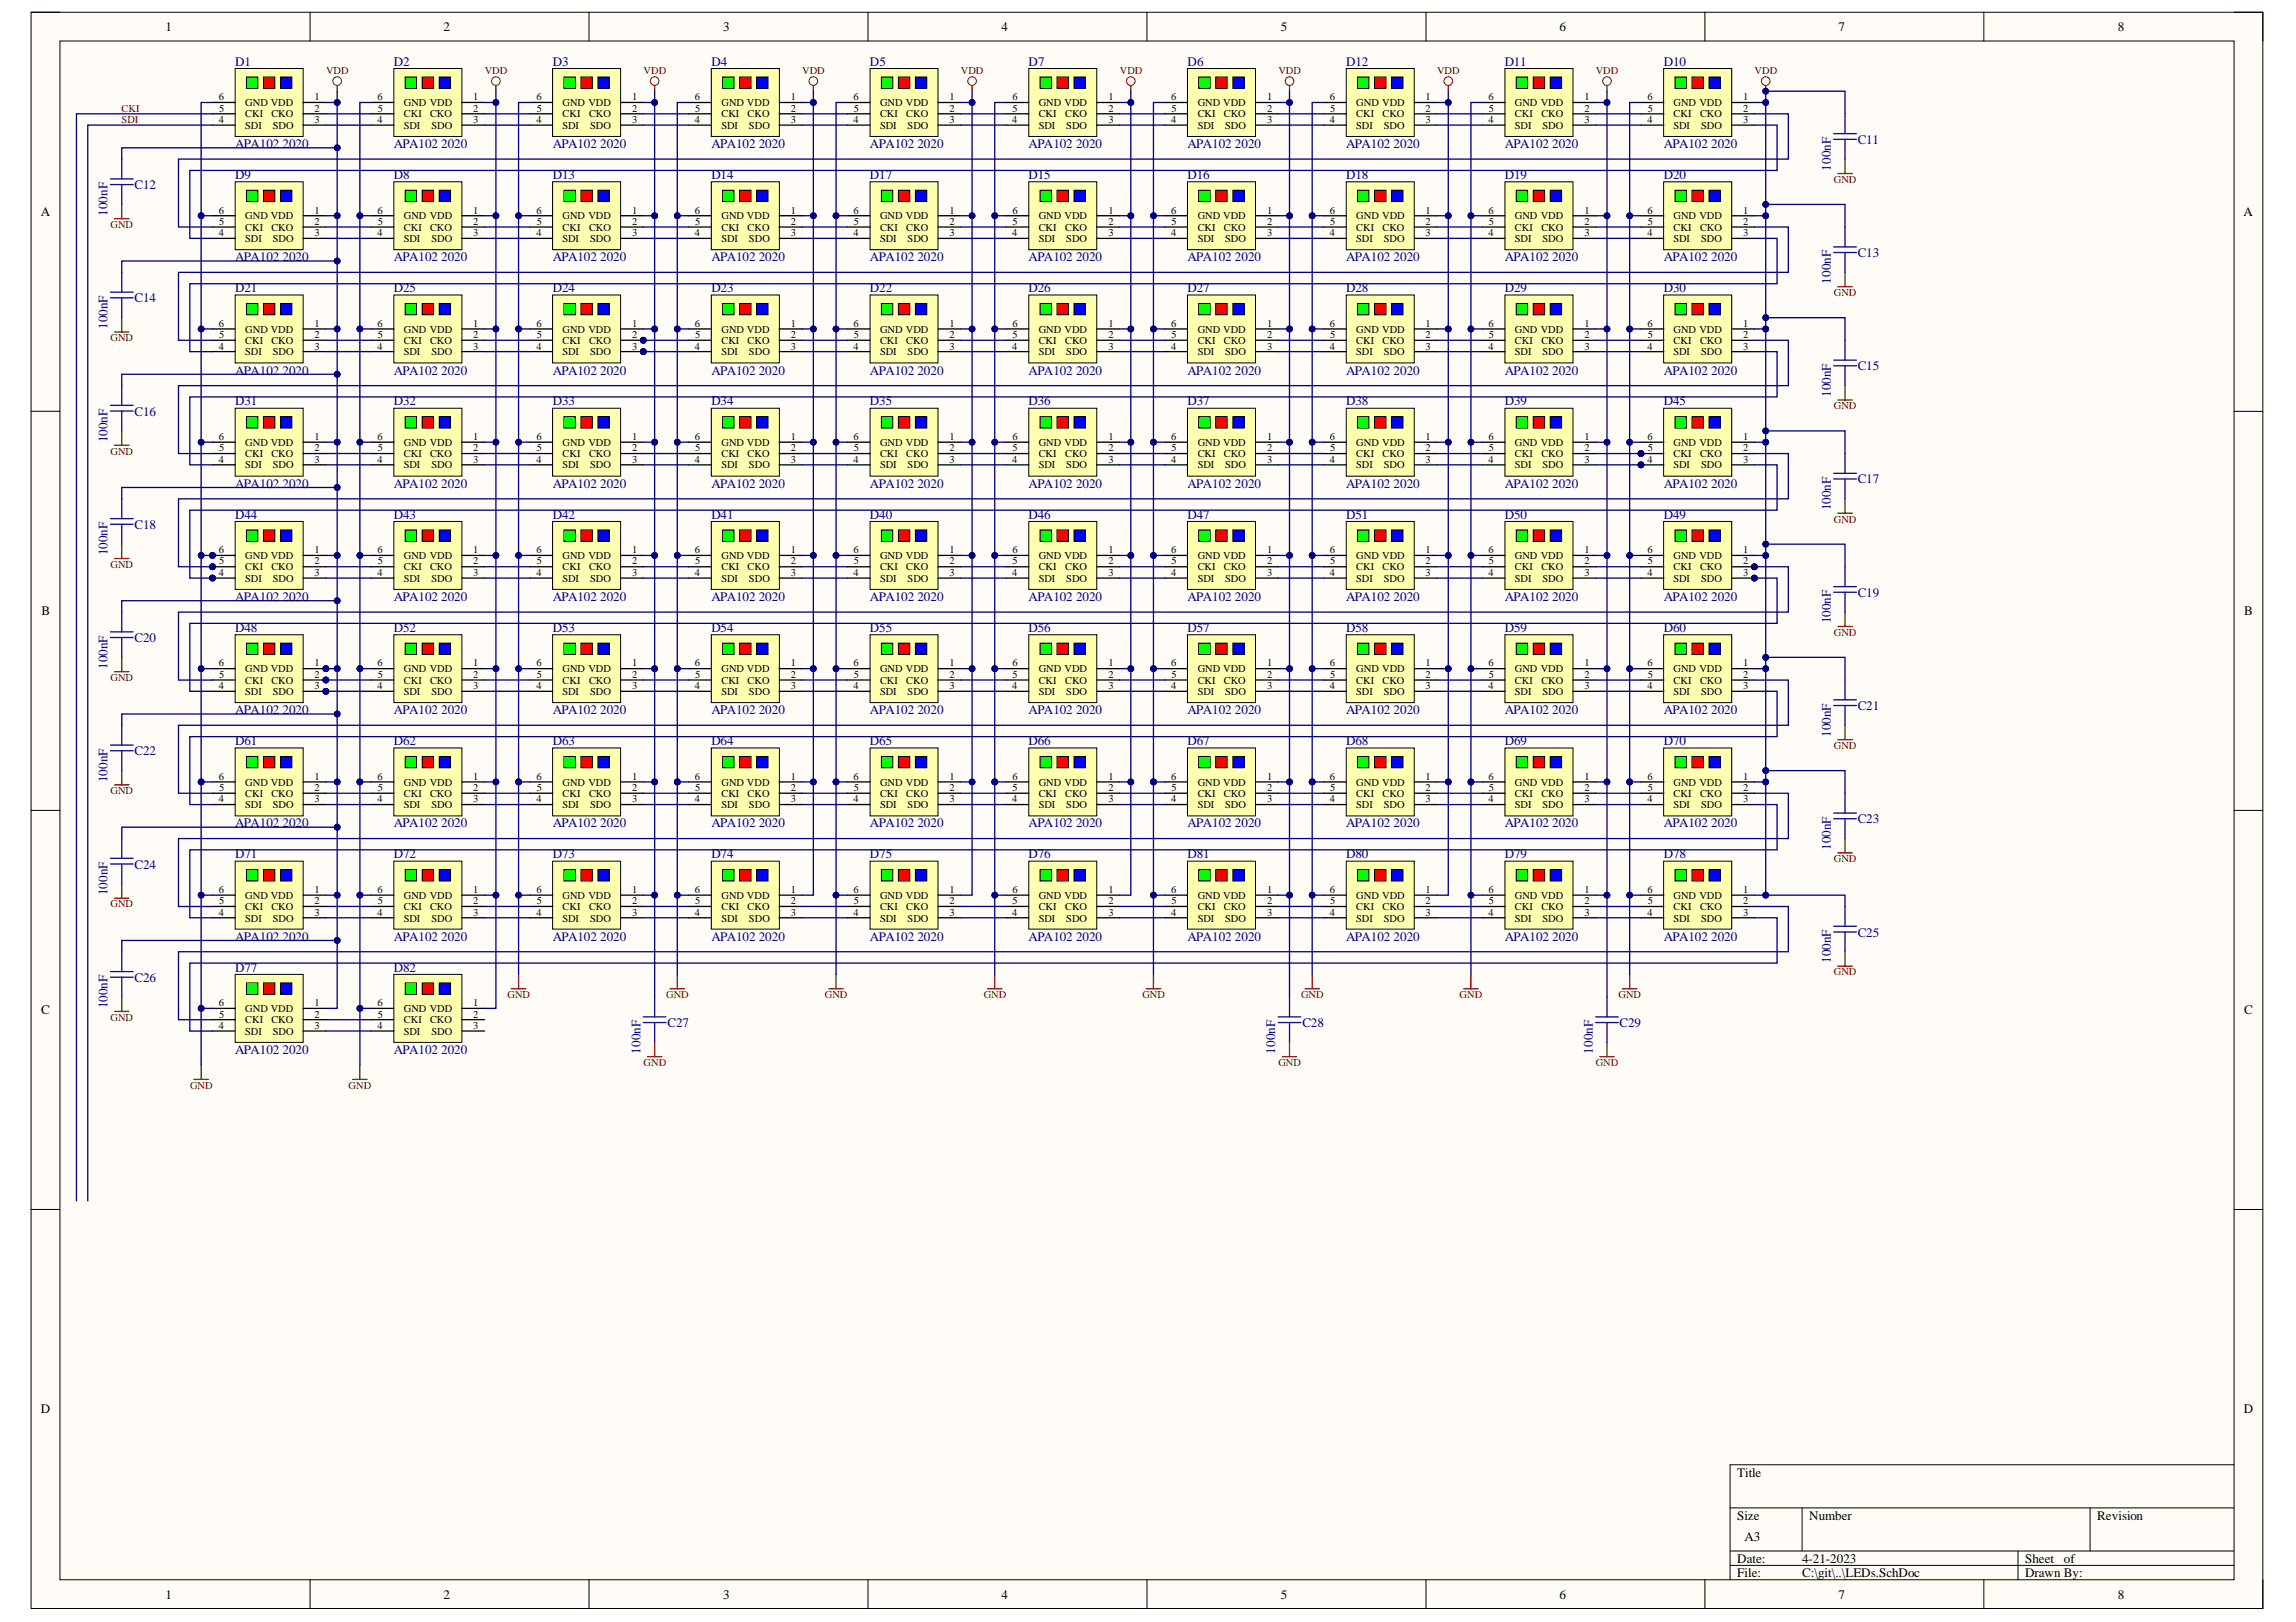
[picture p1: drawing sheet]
<svg xmlns="http://www.w3.org/2000/svg" width="297mm" height="210mm" viewBox="0 0 297 210" stroke-linecap="round" stroke-linejoin="round" font-family="sans-serif">
<defs><g id="words">
<g font-size="1.7">
<text x="21.4" y="4">1</text>
<text x="57.4" y="4">2</text>
<text x="93.6" y="4">3</text>
<text x="129.6" y="4">4</text>
<text x="165.7" y="4">5</text>
<text x="201.7" y="4">6</text>
<text x="237.8" y="4">7</text>
<text x="274" y="4">8</text>
<text x="5.3" y="28">A</text>
<text x="290.3" y="28">A</text>
<text x="5.4" y="79.6">B</text>
<text x="290.3" y="79.6">B</text>
<text x="5.3" y="131.3">C</text>
<text x="290.3" y="131.3">C</text>
<text x="5.3" y="182.9">D</text>
<text x="290.3" y="182.9">D</text>
<text x="224.8" y="191.1">Title</text>
<text x="224.8" y="196.7">Size</text>
<text x="234.1" y="196.7">Number</text>
<text x="271.3" y="196.7">Revision</text>
<text x="224.8" y="202.2">Date:</text>
<text x="225.7" y="199.4">A3</text>
<text x="233.1" y="202.2">4-21-2023</text>
<text x="262" y="202.2">Sheet</text>
<text x="267" y="202.2">of</text>
<text x="21.4" y="206.9">1</text>
<text x="57.4" y="206.9">2</text>
<text x="93.6" y="206.9">3</text>
<text x="129.6" y="206.9">4</text>
<text x="165.7" y="206.9">5</text>
<text x="201.7" y="206.9">6</text>
<text x="224.8" y="204.1">File:</text>
<text x="233.1" y="204.1">C:\git\..\LEDs.SchDoc</text>
<text x="237.8" y="206.9">7</text>
<text x="262" y="204.1">Drawn By:</text>
<text x="274" y="206.9">8</text>
</g>
<g font-size="1.7" fill="#000080">
<text x="30.4" y="8.5">D1</text>
<text x="50.9" y="8.5">D2</text>
<text x="71.5" y="8.5">D3</text>
<text x="92" y="8.5">D4</text>
<text x="112.6" y="8.5">D5</text>
<text x="133.1" y="8.5">D7</text>
<text x="153.6" y="8.5">D6</text>
<text x="174.2" y="8.5">D12</text>
<text x="194.7" y="8.5">D11</text>
<text x="215.2" y="8.5">D10</text>
<text x="30.4" y="19.2">APA102 2020</text>
<text x="30.4" y="23.2">D9</text>
<text x="50.9" y="19.2">APA102 2020</text>
<text x="50.9" y="23.2">D8</text>
<text x="71.5" y="19.2">APA102 2020</text>
<text x="71.5" y="23.2">D13</text>
<text x="92" y="19.2">APA102 2020</text>
<text x="92" y="23.2">D14</text>
<text x="112.6" y="19.2">APA102 2020</text>
<text x="112.6" y="23.2">D17</text>
<text x="133.1" y="19.2">APA102 2020</text>
<text x="133.1" y="23.2">D15</text>
<text x="153.6" y="19.2">APA102 2020</text>
<text x="153.6" y="23.2">D16</text>
<text x="174.2" y="19.2">APA102 2020</text>
<text x="174.2" y="23.2">D18</text>
<text x="194.7" y="19.2">APA102 2020</text>
<text x="194.7" y="23.2">D19</text>
<text x="215.2" y="19.2">APA102 2020</text>
<text x="215.2" y="23.2">D20</text>
<text x="236.9" y="22.1" transform="rotate(-90 236.9 22.1)">100nF</text>
<text x="240.3" y="18.6">C11</text>
<text x="13.9" y="27.9" transform="rotate(-90 13.9 27.9)">100nF</text>
<text x="17.4" y="24.5">C12</text>
<text x="30.4" y="33.8">APA102 2020</text>
<text x="50.9" y="33.8">APA102 2020</text>
<text x="71.5" y="33.8">APA102 2020</text>
<text x="92" y="33.8">APA102 2020</text>
<text x="112.6" y="33.8">APA102 2020</text>
<text x="133.1" y="33.8">APA102 2020</text>
<text x="153.6" y="33.8">APA102 2020</text>
<text x="174.2" y="33.8">APA102 2020</text>
<text x="194.7" y="33.8">APA102 2020</text>
<text x="215.2" y="33.8">APA102 2020</text>
<text x="240.3" y="33.3">C13</text>
<text x="17.4" y="39.1">C14</text>
<text x="30.4" y="37.8">D21</text>
<text x="50.9" y="37.8">D25</text>
<text x="71.5" y="37.8">D24</text>
<text x="92" y="37.8">D23</text>
<text x="112.6" y="37.8">D22</text>
<text x="133.1" y="37.8">D26</text>
<text x="153.6" y="37.8">D27</text>
<text x="174.2" y="37.8">D28</text>
<text x="194.7" y="37.8">D29</text>
<text x="215.2" y="37.8">D30</text>
<text x="236.9" y="36.7" transform="rotate(-90 236.9 36.7)">100nF</text>
<text x="13.9" y="42.6" transform="rotate(-90 13.9 42.6)">100nF</text>
<text x="240.3" y="47.9">C15</text>
<text x="17.4" y="53.8">C16</text>
<text x="30.4" y="48.5">APA102 2020</text>
<text x="30.4" y="52.5">D31</text>
<text x="50.9" y="48.5">APA102 2020</text>
<text x="50.9" y="52.5">D32</text>
<text x="71.5" y="48.5">APA102 2020</text>
<text x="71.5" y="52.5">D33</text>
<text x="92" y="48.5">APA102 2020</text>
<text x="92" y="52.5">D34</text>
<text x="112.6" y="48.5">APA102 2020</text>
<text x="112.6" y="52.5">D35</text>
<text x="133.1" y="48.5">APA102 2020</text>
<text x="133.1" y="52.5">D36</text>
<text x="153.6" y="48.5">APA102 2020</text>
<text x="153.6" y="52.5">D37</text>
<text x="174.2" y="48.5">APA102 2020</text>
<text x="174.2" y="52.5">D38</text>
<text x="194.7" y="48.5">APA102 2020</text>
<text x="194.7" y="52.5">D39</text>
<text x="215.2" y="48.5">APA102 2020</text>
<text x="215.2" y="52.5">D45</text>
<text x="236.9" y="51.4" transform="rotate(-90 236.9 51.4)">100nF</text>
<text x="13.9" y="57.2" transform="rotate(-90 13.9 57.2)">100nF</text>
<text x="30.4" y="63.1">APA102 2020</text>
<text x="50.9" y="63.1">APA102 2020</text>
<text x="71.5" y="63.1">APA102 2020</text>
<text x="92" y="63.1">APA102 2020</text>
<text x="112.6" y="63.1">APA102 2020</text>
<text x="133.1" y="63.1">APA102 2020</text>
<text x="153.6" y="63.1">APA102 2020</text>
<text x="174.2" y="63.1">APA102 2020</text>
<text x="194.7" y="63.1">APA102 2020</text>
<text x="215.2" y="63.1">APA102 2020</text>
<text x="240.3" y="62.6">C17</text>
<text x="13.9" y="71.9" transform="rotate(-90 13.9 71.9)">100nF</text>
<text x="17.4" y="68.4">C18</text>
<text x="30.4" y="67.1">D44</text>
<text x="50.9" y="67.1">D43</text>
<text x="71.5" y="67.1">D42</text>
<text x="92" y="67.1">D41</text>
<text x="112.6" y="67.1">D40</text>
<text x="133.1" y="67.1">D46</text>
<text x="153.6" y="67.1">D47</text>
<text x="174.2" y="67.1">D51</text>
<text x="194.7" y="67.1">D50</text>
<text x="215.2" y="67.1">D49</text>
<text x="236.9" y="66" transform="rotate(-90 236.9 66)">100nF</text>
<text x="30.4" y="77.8">APA102 2020</text>
<text x="50.9" y="77.8">APA102 2020</text>
<text x="71.5" y="77.8">APA102 2020</text>
<text x="92" y="77.8">APA102 2020</text>
<text x="112.6" y="77.8">APA102 2020</text>
<text x="133.1" y="77.8">APA102 2020</text>
<text x="153.6" y="77.8">APA102 2020</text>
<text x="174.2" y="77.8">APA102 2020</text>
<text x="194.7" y="77.8">APA102 2020</text>
<text x="215.2" y="77.8">APA102 2020</text>
<text x="240.3" y="77.2">C19</text>
<text x="17.4" y="83.1">C20</text>
<text x="30.4" y="81.8">D48</text>
<text x="50.9" y="81.8">D52</text>
<text x="71.5" y="81.8">D53</text>
<text x="92" y="81.8">D54</text>
<text x="112.6" y="81.8">D55</text>
<text x="133.1" y="81.8">D56</text>
<text x="153.6" y="81.8">D57</text>
<text x="174.2" y="81.8">D58</text>
<text x="194.7" y="81.8">D59</text>
<text x="215.2" y="81.8">D60</text>
<text x="236.9" y="80.7" transform="rotate(-90 236.9 80.7)">100nF</text>
<text x="13.9" y="86.5" transform="rotate(-90 13.9 86.5)">100nF</text>
<text x="30.4" y="92.5">APA102 2020</text>
<text x="50.9" y="92.5">APA102 2020</text>
<text x="71.5" y="92.5">APA102 2020</text>
<text x="92" y="92.5">APA102 2020</text>
<text x="112.6" y="92.5">APA102 2020</text>
<text x="133.1" y="92.5">APA102 2020</text>
<text x="153.6" y="92.5">APA102 2020</text>
<text x="174.2" y="92.5">APA102 2020</text>
<text x="194.7" y="92.5">APA102 2020</text>
<text x="215.2" y="92.5">APA102 2020</text>
<text x="236.9" y="95.3" transform="rotate(-90 236.9 95.3)">100nF</text>
<text x="240.3" y="91.9">C21</text>
<text x="13.9" y="101.2" transform="rotate(-90 13.9 101.2)">100nF</text>
<text x="17.4" y="97.7">C22</text>
<text x="30.4" y="96.4">D61</text>
<text x="50.9" y="96.4">D62</text>
<text x="71.5" y="96.4">D63</text>
<text x="92" y="96.4">D64</text>
<text x="112.6" y="96.4">D65</text>
<text x="133.1" y="96.4">D66</text>
<text x="153.6" y="96.4">D67</text>
<text x="174.2" y="96.4">D68</text>
<text x="194.7" y="96.4">D69</text>
<text x="215.2" y="96.4">D70</text>
<text x="30.4" y="107.1">APA102 2020</text>
<text x="50.9" y="107.1">APA102 2020</text>
<text x="71.5" y="107.1">APA102 2020</text>
<text x="92" y="107.1">APA102 2020</text>
<text x="112.6" y="107.1">APA102 2020</text>
<text x="133.1" y="107.1">APA102 2020</text>
<text x="153.6" y="107.1">APA102 2020</text>
<text x="174.2" y="107.1">APA102 2020</text>
<text x="194.7" y="107.1">APA102 2020</text>
<text x="215.2" y="107.1">APA102 2020</text>
<text x="240.3" y="106.5">C23</text>
<text x="17.4" y="112.4">C24</text>
<text x="30.4" y="111.1">D71</text>
<text x="50.9" y="111.1">D72</text>
<text x="71.5" y="111.1">D73</text>
<text x="92" y="111.1">D74</text>
<text x="112.6" y="111.1">D75</text>
<text x="133.1" y="111.1">D76</text>
<text x="153.6" y="111.1">D81</text>
<text x="174.2" y="111.1">D80</text>
<text x="194.7" y="111.1">D79</text>
<text x="215.2" y="111.1">D78</text>
<text x="236.9" y="110" transform="rotate(-90 236.9 110)">100nF</text>
<text x="13.9" y="115.8" transform="rotate(-90 13.9 115.8)">100nF</text>
<text x="30.4" y="121.7">APA102 2020</text>
<text x="30.4" y="125.8">D77</text>
<text x="50.9" y="121.7">APA102 2020</text>
<text x="50.9" y="125.8">D82</text>
<text x="71.5" y="121.7">APA102 2020</text>
<text x="92" y="121.7">APA102 2020</text>
<text x="112.6" y="121.7">APA102 2020</text>
<text x="133.1" y="121.7">APA102 2020</text>
<text x="153.6" y="121.7">APA102 2020</text>
<text x="174.2" y="121.7">APA102 2020</text>
<text x="194.7" y="121.7">APA102 2020</text>
<text x="215.2" y="121.7">APA102 2020</text>
<text x="236.9" y="124.6" transform="rotate(-90 236.9 124.6)">100nF</text>
<text x="240.3" y="121.2">C25</text>
<text x="13.9" y="130.5" transform="rotate(-90 13.9 130.5)">100nF</text>
<text x="17.4" y="127.1">C26</text>
<text x="30.4" y="136.4">APA102 2020</text>
<text x="50.9" y="136.4">APA102 2020</text>
<text x="82.8" y="136.3" transform="rotate(-90 82.8 136.3)">100nF</text>
<text x="86.4" y="132.9">C27</text>
<text x="165" y="136.3" transform="rotate(-90 165 136.3)">100nF</text>
<text x="168.5" y="132.9">C28</text>
<text x="206.1" y="136.3" transform="rotate(-90 206.1 136.3)">100nF</text>
<text x="209.5" y="132.9">C29</text>
</g>
<g font-size="1.4" fill="#800000">
<text x="42.2" y="9.6">VDD</text>
<text x="62.7" y="9.6">VDD</text>
<text x="83.3" y="9.6">VDD</text>
<text x="103.8" y="9.6">VDD</text>
<text x="124.3" y="9.6">VDD</text>
<text x="144.9" y="9.6">VDD</text>
<text x="165.4" y="9.6">VDD</text>
<text x="185.9" y="9.6">VDD</text>
<text x="206.4" y="9.6">VDD</text>
<text x="227" y="9.6">VDD</text>
<text x="15.7" y="14.5">CKI</text>
<text x="15.7" y="15.9">SDI</text>
<text x="237.2" y="23.7">GND</text>
<text x="14.3" y="29.5">GND</text>
<text x="237.2" y="38.3">GND</text>
<text x="14.3" y="44.2">GND</text>
<text x="237.2" y="53">GND</text>
<text x="14.3" y="58.8">GND</text>
<text x="237.2" y="67.6">GND</text>
<text x="14.3" y="73.5">GND</text>
<text x="237.2" y="82.3">GND</text>
<text x="14.3" y="88.1">GND</text>
<text x="237.2" y="96.9">GND</text>
<text x="14.3" y="102.8">GND</text>
<text x="237.2" y="111.6">GND</text>
<text x="14.3" y="117.4">GND</text>
<text x="65.7" y="129.2">GND</text>
<text x="86.2" y="129.2">GND</text>
<text x="106.7" y="129.2">GND</text>
<text x="127.3" y="129.2">GND</text>
<text x="147.8" y="129.2">GND</text>
<text x="168.3" y="129.2">GND</text>
<text x="188.8" y="129.2">GND</text>
<text x="209.4" y="129.2">GND</text>
<text x="237.2" y="126.2">GND</text>
<text x="14.3" y="132.1">GND</text>
<text x="83.3" y="137.9">GND</text>
<text x="165.4" y="137.9">GND</text>
<text x="206.4" y="137.9">GND</text>
<text x="24.6" y="140.9">GND</text>
<text x="45.1" y="140.9">GND</text>
</g>
<g font-size="1.4">
<text x="28.3" y="15.9">4</text>
<text x="28.3" y="13">6</text>
<text x="28.3" y="14.5">5</text>
<text x="31.7" y="16.7">SDI</text>
<text x="31.7" y="15.2">CKI</text>
<text x="31.7" y="13.7">GND VDD</text>
<text x="35.1" y="15.2">CKO</text>
<text x="35.3" y="16.7">SDO</text>
<text x="40.7" y="13">1</text>
<text x="40.7" y="14.5">2</text>
<text x="40.7" y="15.9">3</text>
<text x="48.8" y="15.9">4</text>
<text x="48.8" y="13">6</text>
<text x="48.9" y="14.5">5</text>
<text x="52.3" y="16.7">SDI</text>
<text x="52.3" y="15.2">CKI</text>
<text x="52.3" y="13.7">GND VDD</text>
<text x="55.6" y="15.2">CKO</text>
<text x="55.8" y="16.7">SDO</text>
<text x="61.2" y="13">1</text>
<text x="61.2" y="14.5">2</text>
<text x="61.2" y="15.9">3</text>
<text x="69.4" y="15.9">4</text>
<text x="69.4" y="13">6</text>
<text x="69.4" y="14.5">5</text>
<text x="72.8" y="16.7">SDI</text>
<text x="72.8" y="15.2">CKI</text>
<text x="72.8" y="13.7">GND VDD</text>
<text x="76.2" y="15.2">CKO</text>
<text x="76.3" y="16.7">SDO</text>
<text x="81.8" y="13">1</text>
<text x="81.8" y="14.5">2</text>
<text x="81.8" y="15.9">3</text>
<text x="89.9" y="15.9">4</text>
<text x="89.9" y="13">6</text>
<text x="90" y="14.5">5</text>
<text x="93.3" y="16.7">SDI</text>
<text x="93.3" y="15.2">CKI</text>
<text x="93.3" y="13.7">GND VDD</text>
<text x="96.7" y="15.2">CKO</text>
<text x="96.9" y="16.7">SDO</text>
<text x="102.3" y="13">1</text>
<text x="102.3" y="14.5">2</text>
<text x="102.3" y="15.9">3</text>
<text x="110.4" y="15.9">4</text>
<text x="110.4" y="13">6</text>
<text x="110.5" y="14.5">5</text>
<text x="113.9" y="16.7">SDI</text>
<text x="113.9" y="15.2">CKI</text>
<text x="113.9" y="13.7">GND VDD</text>
<text x="117.2" y="15.2">CKO</text>
<text x="117.4" y="16.7">SDO</text>
<text x="122.8" y="13">1</text>
<text x="122.8" y="14.5">2</text>
<text x="122.8" y="15.9">3</text>
<text x="131" y="15.9">4</text>
<text x="131" y="14.5">5</text>
<text x="131" y="13">6</text>
<text x="134.4" y="16.7">SDI</text>
<text x="134.4" y="15.2">CKI</text>
<text x="134.4" y="13.7">GND VDD</text>
<text x="137.8" y="15.2">CKO</text>
<text x="137.9" y="16.7">SDO</text>
<text x="143.4" y="13">1</text>
<text x="143.4" y="14.5">2</text>
<text x="143.4" y="15.9">3</text>
<text x="151.5" y="15.9">4</text>
<text x="151.5" y="13">6</text>
<text x="151.6" y="14.5">5</text>
<text x="154.9" y="16.7">SDI</text>
<text x="154.9" y="15.2">CKI</text>
<text x="154.9" y="13.7">GND VDD</text>
<text x="158.3" y="15.2">CKO</text>
<text x="158.5" y="16.7">SDO</text>
<text x="163.9" y="13">1</text>
<text x="163.9" y="14.5">2</text>
<text x="163.9" y="15.9">3</text>
<text x="172" y="15.9">4</text>
<text x="172" y="13">6</text>
<text x="172.1" y="14.5">5</text>
<text x="175.5" y="16.7">SDI</text>
<text x="175.5" y="15.2">CKI</text>
<text x="175.5" y="13.7">GND VDD</text>
<text x="178.9" y="15.2">CKO</text>
<text x="179" y="16.7">SDO</text>
<text x="184.4" y="13">1</text>
<text x="184.4" y="14.5">2</text>
<text x="184.4" y="15.9">3</text>
<text x="192.6" y="15.9">4</text>
<text x="192.6" y="13">6</text>
<text x="192.6" y="14.5">5</text>
<text x="196" y="16.7">SDI</text>
<text x="196" y="15.2">CKI</text>
<text x="196" y="13.7">GND VDD</text>
<text x="199.4" y="15.2">CKO</text>
<text x="199.5" y="16.7">SDO</text>
<text x="205" y="13">1</text>
<text x="205" y="14.5">2</text>
<text x="205" y="15.9">3</text>
<text x="213.1" y="15.9">4</text>
<text x="213.1" y="13">6</text>
<text x="213.2" y="14.5">5</text>
<text x="216.5" y="16.7">SDI</text>
<text x="216.5" y="15.2">CKI</text>
<text x="216.5" y="13.7">GND VDD</text>
<text x="219.9" y="15.2">CKO</text>
<text x="220.1" y="16.7">SDO</text>
<text x="225.5" y="13">1</text>
<text x="225.5" y="14.5">2</text>
<text x="225.5" y="15.9">3</text>
<text x="28.3" y="27.6">6</text>
<text x="28.3" y="29.1">5</text>
<text x="31.7" y="29.8">CKI</text>
<text x="31.7" y="28.4">GND VDD</text>
<text x="35.1" y="29.8">CKO</text>
<text x="40.7" y="27.6">1</text>
<text x="40.7" y="29.1">2</text>
<text x="48.8" y="27.6">6</text>
<text x="48.9" y="29.1">5</text>
<text x="52.3" y="29.8">CKI</text>
<text x="52.3" y="28.4">GND VDD</text>
<text x="55.6" y="29.8">CKO</text>
<text x="61.2" y="27.6">1</text>
<text x="61.2" y="29.1">2</text>
<text x="69.4" y="27.6">6</text>
<text x="69.4" y="29.1">5</text>
<text x="72.8" y="29.8">CKI</text>
<text x="72.8" y="28.4">GND VDD</text>
<text x="76.2" y="29.8">CKO</text>
<text x="81.8" y="27.6">1</text>
<text x="81.8" y="29.1">2</text>
<text x="89.9" y="27.6">6</text>
<text x="90" y="29.1">5</text>
<text x="93.3" y="29.8">CKI</text>
<text x="93.3" y="28.4">GND VDD</text>
<text x="96.7" y="29.8">CKO</text>
<text x="102.3" y="27.6">1</text>
<text x="102.3" y="29.1">2</text>
<text x="110.4" y="27.6">6</text>
<text x="110.5" y="29.1">5</text>
<text x="113.9" y="29.8">CKI</text>
<text x="113.9" y="28.4">GND VDD</text>
<text x="117.2" y="29.8">CKO</text>
<text x="122.8" y="27.6">1</text>
<text x="122.8" y="29.1">2</text>
<text x="131" y="29.1">5</text>
<text x="131" y="27.6">6</text>
<text x="134.4" y="29.8">CKI</text>
<text x="134.4" y="28.4">GND VDD</text>
<text x="137.8" y="29.8">CKO</text>
<text x="143.4" y="27.6">1</text>
<text x="143.4" y="29.1">2</text>
<text x="151.5" y="27.6">6</text>
<text x="151.6" y="29.1">5</text>
<text x="154.9" y="29.8">CKI</text>
<text x="154.9" y="28.4">GND VDD</text>
<text x="158.3" y="29.8">CKO</text>
<text x="163.9" y="27.6">1</text>
<text x="163.9" y="29.1">2</text>
<text x="172" y="27.6">6</text>
<text x="172.1" y="29.1">5</text>
<text x="175.5" y="29.8">CKI</text>
<text x="175.5" y="28.4">GND VDD</text>
<text x="178.9" y="29.8">CKO</text>
<text x="184.4" y="27.6">1</text>
<text x="184.4" y="29.1">2</text>
<text x="192.6" y="27.6">6</text>
<text x="192.6" y="29.1">5</text>
<text x="196" y="29.8">CKI</text>
<text x="196" y="28.4">GND VDD</text>
<text x="199.4" y="29.8">CKO</text>
<text x="205" y="27.6">1</text>
<text x="205" y="29.1">2</text>
<text x="213.1" y="27.6">6</text>
<text x="213.2" y="29.1">5</text>
<text x="216.5" y="29.8">CKI</text>
<text x="216.5" y="28.4">GND VDD</text>
<text x="219.9" y="29.8">CKO</text>
<text x="225.5" y="27.6">1</text>
<text x="225.5" y="29.1">2</text>
<text x="28.3" y="30.6">4</text>
<text x="31.7" y="31.3">SDI</text>
<text x="35.3" y="31.3">SDO</text>
<text x="40.7" y="30.6">3</text>
<text x="48.8" y="30.6">4</text>
<text x="52.3" y="31.3">SDI</text>
<text x="55.8" y="31.3">SDO</text>
<text x="61.2" y="30.6">3</text>
<text x="69.4" y="30.6">4</text>
<text x="72.8" y="31.3">SDI</text>
<text x="76.3" y="31.3">SDO</text>
<text x="81.8" y="30.6">3</text>
<text x="89.9" y="30.6">4</text>
<text x="93.3" y="31.3">SDI</text>
<text x="96.9" y="31.3">SDO</text>
<text x="102.3" y="30.6">3</text>
<text x="110.4" y="30.6">4</text>
<text x="113.9" y="31.3">SDI</text>
<text x="117.4" y="31.3">SDO</text>
<text x="122.8" y="30.6">3</text>
<text x="131" y="30.6">4</text>
<text x="134.4" y="31.3">SDI</text>
<text x="137.9" y="31.3">SDO</text>
<text x="143.4" y="30.6">3</text>
<text x="151.5" y="30.6">4</text>
<text x="154.9" y="31.3">SDI</text>
<text x="158.5" y="31.3">SDO</text>
<text x="163.9" y="30.6">3</text>
<text x="172" y="30.6">4</text>
<text x="175.5" y="31.3">SDI</text>
<text x="179" y="31.3">SDO</text>
<text x="184.4" y="30.6">3</text>
<text x="192.6" y="30.6">4</text>
<text x="196" y="31.3">SDI</text>
<text x="199.5" y="31.3">SDO</text>
<text x="205" y="30.6">3</text>
<text x="213.1" y="30.6">4</text>
<text x="216.5" y="31.3">SDI</text>
<text x="220.1" y="31.3">SDO</text>
<text x="225.5" y="30.6">3</text>
<text x="28.3" y="45.2">4</text>
<text x="28.3" y="42.3">6</text>
<text x="28.3" y="43.8">5</text>
<text x="31.7" y="46">SDI</text>
<text x="31.7" y="44.5">CKI</text>
<text x="31.7" y="43">GND VDD</text>
<text x="35.1" y="44.5">CKO</text>
<text x="35.3" y="46">SDO</text>
<text x="40.7" y="42.3">1</text>
<text x="40.7" y="43.8">2</text>
<text x="40.7" y="45.2">3</text>
<text x="48.8" y="45.2">4</text>
<text x="48.8" y="42.3">6</text>
<text x="48.9" y="43.8">5</text>
<text x="52.3" y="46">SDI</text>
<text x="52.3" y="44.5">CKI</text>
<text x="52.3" y="43">GND VDD</text>
<text x="55.6" y="44.5">CKO</text>
<text x="55.8" y="46">SDO</text>
<text x="61.2" y="42.3">1</text>
<text x="61.2" y="43.8">2</text>
<text x="61.2" y="45.2">3</text>
<text x="69.4" y="45.2">4</text>
<text x="69.4" y="42.3">6</text>
<text x="69.4" y="43.8">5</text>
<text x="72.8" y="46">SDI</text>
<text x="72.8" y="44.5">CKI</text>
<text x="72.8" y="43">GND VDD</text>
<text x="76.2" y="44.5">CKO</text>
<text x="76.3" y="46">SDO</text>
<text x="81.8" y="42.3">1</text>
<text x="81.8" y="43.8">2</text>
<text x="81.8" y="45.2">3</text>
<text x="89.9" y="45.2">4</text>
<text x="89.9" y="42.3">6</text>
<text x="90" y="43.8">5</text>
<text x="93.3" y="46">SDI</text>
<text x="93.3" y="44.5">CKI</text>
<text x="93.3" y="43">GND VDD</text>
<text x="96.7" y="44.5">CKO</text>
<text x="96.9" y="46">SDO</text>
<text x="102.3" y="42.3">1</text>
<text x="102.3" y="43.8">2</text>
<text x="102.3" y="45.2">3</text>
<text x="110.4" y="45.2">4</text>
<text x="110.4" y="42.3">6</text>
<text x="110.5" y="43.8">5</text>
<text x="113.9" y="46">SDI</text>
<text x="113.9" y="44.5">CKI</text>
<text x="113.9" y="43">GND VDD</text>
<text x="117.2" y="44.5">CKO</text>
<text x="117.4" y="46">SDO</text>
<text x="122.8" y="42.3">1</text>
<text x="122.8" y="43.8">2</text>
<text x="122.8" y="45.2">3</text>
<text x="131" y="45.2">4</text>
<text x="131" y="43.8">5</text>
<text x="131" y="42.3">6</text>
<text x="134.4" y="46">SDI</text>
<text x="134.4" y="44.5">CKI</text>
<text x="134.4" y="43">GND VDD</text>
<text x="137.8" y="44.5">CKO</text>
<text x="137.9" y="46">SDO</text>
<text x="143.4" y="42.3">1</text>
<text x="143.4" y="43.8">2</text>
<text x="143.4" y="45.2">3</text>
<text x="151.5" y="45.2">4</text>
<text x="151.5" y="42.3">6</text>
<text x="151.6" y="43.8">5</text>
<text x="154.9" y="46">SDI</text>
<text x="154.9" y="44.5">CKI</text>
<text x="154.9" y="43">GND VDD</text>
<text x="158.3" y="44.5">CKO</text>
<text x="158.5" y="46">SDO</text>
<text x="163.9" y="42.3">1</text>
<text x="163.9" y="43.8">2</text>
<text x="163.9" y="45.2">3</text>
<text x="172" y="45.2">4</text>
<text x="172" y="42.3">6</text>
<text x="172.1" y="43.8">5</text>
<text x="175.5" y="46">SDI</text>
<text x="175.5" y="44.5">CKI</text>
<text x="175.5" y="43">GND VDD</text>
<text x="178.9" y="44.5">CKO</text>
<text x="179" y="46">SDO</text>
<text x="184.4" y="42.3">1</text>
<text x="184.4" y="43.8">2</text>
<text x="184.4" y="45.2">3</text>
<text x="192.6" y="45.2">4</text>
<text x="192.6" y="42.3">6</text>
<text x="192.6" y="43.8">5</text>
<text x="196" y="46">SDI</text>
<text x="196" y="44.5">CKI</text>
<text x="196" y="43">GND VDD</text>
<text x="199.4" y="44.5">CKO</text>
<text x="199.5" y="46">SDO</text>
<text x="205" y="42.3">1</text>
<text x="205" y="43.8">2</text>
<text x="205" y="45.2">3</text>
<text x="213.1" y="45.2">4</text>
<text x="213.1" y="42.3">6</text>
<text x="213.2" y="43.8">5</text>
<text x="216.5" y="46">SDI</text>
<text x="216.5" y="44.5">CKI</text>
<text x="216.5" y="43">GND VDD</text>
<text x="219.9" y="44.5">CKO</text>
<text x="220.1" y="46">SDO</text>
<text x="225.5" y="42.3">1</text>
<text x="225.5" y="43.8">2</text>
<text x="225.5" y="45.2">3</text>
<text x="28.3" y="59.9">4</text>
<text x="28.3" y="56.9">6</text>
<text x="28.3" y="58.4">5</text>
<text x="31.7" y="59.1">CKI</text>
<text x="31.7" y="57.7">GND VDD</text>
<text x="35.1" y="59.1">CKO</text>
<text x="40.7" y="56.9">1</text>
<text x="40.7" y="58.4">2</text>
<text x="40.7" y="59.9">3</text>
<text x="48.8" y="59.9">4</text>
<text x="48.8" y="56.9">6</text>
<text x="48.9" y="58.4">5</text>
<text x="52.3" y="59.1">CKI</text>
<text x="52.3" y="57.7">GND VDD</text>
<text x="55.6" y="59.1">CKO</text>
<text x="61.2" y="56.9">1</text>
<text x="61.2" y="58.4">2</text>
<text x="61.2" y="59.9">3</text>
<text x="69.4" y="59.9">4</text>
<text x="69.4" y="56.9">6</text>
<text x="69.4" y="58.4">5</text>
<text x="72.8" y="59.1">CKI</text>
<text x="72.8" y="57.7">GND VDD</text>
<text x="76.2" y="59.1">CKO</text>
<text x="81.8" y="56.9">1</text>
<text x="81.8" y="58.4">2</text>
<text x="81.8" y="59.9">3</text>
<text x="89.9" y="59.9">4</text>
<text x="89.9" y="56.9">6</text>
<text x="90" y="58.4">5</text>
<text x="93.3" y="59.1">CKI</text>
<text x="93.3" y="57.7">GND VDD</text>
<text x="96.7" y="59.1">CKO</text>
<text x="102.3" y="56.9">1</text>
<text x="102.3" y="58.4">2</text>
<text x="102.3" y="59.9">3</text>
<text x="110.4" y="59.9">4</text>
<text x="110.4" y="56.9">6</text>
<text x="110.5" y="58.4">5</text>
<text x="113.9" y="59.1">CKI</text>
<text x="113.9" y="57.7">GND VDD</text>
<text x="117.2" y="59.1">CKO</text>
<text x="122.8" y="56.9">1</text>
<text x="122.8" y="58.4">2</text>
<text x="122.8" y="59.9">3</text>
<text x="131" y="59.9">4</text>
<text x="131" y="58.4">5</text>
<text x="131" y="56.9">6</text>
<text x="134.4" y="59.1">CKI</text>
<text x="134.4" y="57.7">GND VDD</text>
<text x="137.8" y="59.1">CKO</text>
<text x="143.4" y="56.9">1</text>
<text x="143.4" y="58.4">2</text>
<text x="143.4" y="59.9">3</text>
<text x="151.5" y="59.9">4</text>
<text x="151.5" y="56.9">6</text>
<text x="151.6" y="58.4">5</text>
<text x="154.9" y="59.1">CKI</text>
<text x="154.9" y="57.7">GND VDD</text>
<text x="158.3" y="59.1">CKO</text>
<text x="163.9" y="56.9">1</text>
<text x="163.9" y="58.4">2</text>
<text x="163.9" y="59.9">3</text>
<text x="172" y="59.9">4</text>
<text x="172" y="56.9">6</text>
<text x="172.1" y="58.4">5</text>
<text x="175.5" y="59.1">CKI</text>
<text x="175.5" y="57.7">GND VDD</text>
<text x="178.9" y="59.1">CKO</text>
<text x="184.4" y="56.9">1</text>
<text x="184.4" y="58.4">2</text>
<text x="184.4" y="59.9">3</text>
<text x="192.6" y="59.9">4</text>
<text x="192.6" y="56.9">6</text>
<text x="192.6" y="58.4">5</text>
<text x="196" y="59.1">CKI</text>
<text x="196" y="57.7">GND VDD</text>
<text x="199.4" y="59.1">CKO</text>
<text x="205" y="56.9">1</text>
<text x="205" y="58.4">2</text>
<text x="205" y="59.9">3</text>
<text x="213.1" y="59.9">4</text>
<text x="213.1" y="56.9">6</text>
<text x="213.2" y="58.4">5</text>
<text x="216.5" y="59.1">CKI</text>
<text x="216.5" y="57.7">GND VDD</text>
<text x="219.9" y="59.1">CKO</text>
<text x="225.5" y="56.9">1</text>
<text x="225.5" y="58.4">2</text>
<text x="225.5" y="59.9">3</text>
<text x="31.7" y="60.6">SDI</text>
<text x="35.3" y="60.6">SDO</text>
<text x="52.3" y="60.6">SDI</text>
<text x="55.8" y="60.6">SDO</text>
<text x="72.8" y="60.6">SDI</text>
<text x="76.3" y="60.6">SDO</text>
<text x="93.3" y="60.6">SDI</text>
<text x="96.9" y="60.6">SDO</text>
<text x="113.9" y="60.6">SDI</text>
<text x="117.4" y="60.6">SDO</text>
<text x="134.4" y="60.6">SDI</text>
<text x="137.9" y="60.6">SDO</text>
<text x="154.9" y="60.6">SDI</text>
<text x="158.5" y="60.6">SDO</text>
<text x="175.5" y="60.6">SDI</text>
<text x="179" y="60.6">SDO</text>
<text x="196" y="60.6">SDI</text>
<text x="199.5" y="60.6">SDO</text>
<text x="216.5" y="60.6">SDI</text>
<text x="220.1" y="60.6">SDO</text>
<text x="28.3" y="71.6">6</text>
<text x="40.7" y="71.6">1</text>
<text x="48.8" y="71.6">6</text>
<text x="61.2" y="71.6">1</text>
<text x="69.4" y="71.6">6</text>
<text x="81.8" y="71.6">1</text>
<text x="89.9" y="71.6">6</text>
<text x="102.3" y="71.6">1</text>
<text x="110.4" y="71.6">6</text>
<text x="122.8" y="71.6">1</text>
<text x="131" y="71.6">6</text>
<text x="143.4" y="71.6">1</text>
<text x="151.5" y="71.6">6</text>
<text x="163.9" y="71.6">1</text>
<text x="172" y="71.6">6</text>
<text x="184.4" y="71.6">1</text>
<text x="192.6" y="71.6">6</text>
<text x="205" y="71.6">1</text>
<text x="213.1" y="71.6">6</text>
<text x="225.5" y="71.6">1</text>
<text x="28.3" y="74.5">4</text>
<text x="28.3" y="73">5</text>
<text x="31.7" y="75.3">SDI</text>
<text x="31.7" y="73.8">CKI</text>
<text x="31.7" y="72.3">GND VDD</text>
<text x="35.1" y="73.8">CKO</text>
<text x="35.3" y="75.3">SDO</text>
<text x="40.7" y="73">2</text>
<text x="40.7" y="74.5">3</text>
<text x="48.8" y="74.5">4</text>
<text x="48.9" y="73">5</text>
<text x="52.3" y="75.3">SDI</text>
<text x="52.3" y="73.8">CKI</text>
<text x="52.3" y="72.3">GND VDD</text>
<text x="55.6" y="73.8">CKO</text>
<text x="55.8" y="75.3">SDO</text>
<text x="61.2" y="73">2</text>
<text x="61.2" y="74.5">3</text>
<text x="69.4" y="74.5">4</text>
<text x="69.4" y="73">5</text>
<text x="72.8" y="75.3">SDI</text>
<text x="72.8" y="73.8">CKI</text>
<text x="72.8" y="72.3">GND VDD</text>
<text x="76.2" y="73.8">CKO</text>
<text x="76.3" y="75.3">SDO</text>
<text x="81.8" y="73">2</text>
<text x="81.8" y="74.5">3</text>
<text x="89.9" y="74.5">4</text>
<text x="90" y="73">5</text>
<text x="93.3" y="75.3">SDI</text>
<text x="93.3" y="73.8">CKI</text>
<text x="93.3" y="72.3">GND VDD</text>
<text x="96.7" y="73.8">CKO</text>
<text x="96.9" y="75.3">SDO</text>
<text x="102.3" y="73">2</text>
<text x="102.3" y="74.5">3</text>
<text x="110.4" y="74.5">4</text>
<text x="110.5" y="73">5</text>
<text x="113.9" y="75.3">SDI</text>
<text x="113.9" y="73.8">CKI</text>
<text x="113.9" y="72.3">GND VDD</text>
<text x="117.2" y="73.8">CKO</text>
<text x="117.4" y="75.3">SDO</text>
<text x="122.8" y="73">2</text>
<text x="122.8" y="74.5">3</text>
<text x="131" y="74.5">4</text>
<text x="131" y="73">5</text>
<text x="134.4" y="75.3">SDI</text>
<text x="134.4" y="73.8">CKI</text>
<text x="134.4" y="72.3">GND VDD</text>
<text x="137.8" y="73.8">CKO</text>
<text x="137.9" y="75.3">SDO</text>
<text x="143.4" y="73">2</text>
<text x="143.4" y="74.5">3</text>
<text x="151.5" y="74.5">4</text>
<text x="151.6" y="73">5</text>
<text x="154.9" y="75.3">SDI</text>
<text x="154.9" y="73.8">CKI</text>
<text x="154.9" y="72.3">GND VDD</text>
<text x="158.3" y="73.8">CKO</text>
<text x="158.5" y="75.3">SDO</text>
<text x="163.9" y="73">2</text>
<text x="163.9" y="74.5">3</text>
<text x="172" y="74.5">4</text>
<text x="172.1" y="73">5</text>
<text x="175.5" y="75.3">SDI</text>
<text x="175.5" y="73.8">CKI</text>
<text x="175.5" y="72.3">GND VDD</text>
<text x="178.9" y="73.8">CKO</text>
<text x="179" y="75.3">SDO</text>
<text x="184.4" y="73">2</text>
<text x="184.4" y="74.5">3</text>
<text x="192.6" y="74.5">4</text>
<text x="192.6" y="73">5</text>
<text x="196" y="75.3">SDI</text>
<text x="196" y="73.8">CKI</text>
<text x="196" y="72.3">GND VDD</text>
<text x="199.4" y="73.8">CKO</text>
<text x="199.5" y="75.3">SDO</text>
<text x="205" y="73">2</text>
<text x="205" y="74.5">3</text>
<text x="213.1" y="74.5">4</text>
<text x="213.2" y="73">5</text>
<text x="216.5" y="75.3">SDI</text>
<text x="216.5" y="73.8">CKI</text>
<text x="216.5" y="72.3">GND VDD</text>
<text x="219.9" y="73.8">CKO</text>
<text x="220.1" y="75.3">SDO</text>
<text x="225.5" y="73">2</text>
<text x="225.5" y="74.5">3</text>
<text x="28.3" y="89.2">4</text>
<text x="28.3" y="86.2">6</text>
<text x="28.3" y="87.7">5</text>
<text x="31.7" y="89.9">SDI</text>
<text x="31.7" y="88.5">CKI</text>
<text x="31.7" y="87">GND VDD</text>
<text x="35.1" y="88.5">CKO</text>
<text x="35.3" y="89.9">SDO</text>
<text x="40.7" y="86.2">1</text>
<text x="40.7" y="87.7">2</text>
<text x="40.7" y="89.2">3</text>
<text x="48.8" y="89.2">4</text>
<text x="48.8" y="86.2">6</text>
<text x="48.9" y="87.7">5</text>
<text x="52.3" y="89.9">SDI</text>
<text x="52.3" y="88.5">CKI</text>
<text x="52.3" y="87">GND VDD</text>
<text x="55.6" y="88.5">CKO</text>
<text x="55.8" y="89.9">SDO</text>
<text x="61.2" y="86.2">1</text>
<text x="61.2" y="87.7">2</text>
<text x="61.2" y="89.2">3</text>
<text x="69.4" y="89.2">4</text>
<text x="69.4" y="86.2">6</text>
<text x="69.4" y="87.7">5</text>
<text x="72.8" y="89.9">SDI</text>
<text x="72.8" y="88.5">CKI</text>
<text x="72.8" y="87">GND VDD</text>
<text x="76.2" y="88.5">CKO</text>
<text x="76.3" y="89.9">SDO</text>
<text x="81.8" y="86.2">1</text>
<text x="81.8" y="87.7">2</text>
<text x="81.8" y="89.2">3</text>
<text x="89.9" y="89.2">4</text>
<text x="89.9" y="86.2">6</text>
<text x="90" y="87.7">5</text>
<text x="93.3" y="89.9">SDI</text>
<text x="93.3" y="88.5">CKI</text>
<text x="93.3" y="87">GND VDD</text>
<text x="96.7" y="88.5">CKO</text>
<text x="96.9" y="89.9">SDO</text>
<text x="102.3" y="86.2">1</text>
<text x="102.3" y="87.7">2</text>
<text x="102.3" y="89.2">3</text>
<text x="110.4" y="89.2">4</text>
<text x="110.4" y="86.2">6</text>
<text x="110.5" y="87.7">5</text>
<text x="113.9" y="89.9">SDI</text>
<text x="113.9" y="88.5">CKI</text>
<text x="113.9" y="87">GND VDD</text>
<text x="117.2" y="88.5">CKO</text>
<text x="117.4" y="89.9">SDO</text>
<text x="122.8" y="86.2">1</text>
<text x="122.8" y="87.7">2</text>
<text x="122.8" y="89.2">3</text>
<text x="131" y="89.2">4</text>
<text x="131" y="87.7">5</text>
<text x="131" y="86.2">6</text>
<text x="134.4" y="89.9">SDI</text>
<text x="134.4" y="88.5">CKI</text>
<text x="134.4" y="87">GND VDD</text>
<text x="137.8" y="88.5">CKO</text>
<text x="137.9" y="89.9">SDO</text>
<text x="143.4" y="86.2">1</text>
<text x="143.4" y="87.7">2</text>
<text x="143.4" y="89.2">3</text>
<text x="151.5" y="89.2">4</text>
<text x="151.5" y="86.2">6</text>
<text x="151.6" y="87.7">5</text>
<text x="154.9" y="89.9">SDI</text>
<text x="154.9" y="88.5">CKI</text>
<text x="154.9" y="87">GND VDD</text>
<text x="158.3" y="88.5">CKO</text>
<text x="158.5" y="89.9">SDO</text>
<text x="163.9" y="86.2">1</text>
<text x="163.9" y="87.7">2</text>
<text x="163.9" y="89.2">3</text>
<text x="172" y="89.2">4</text>
<text x="172" y="86.2">6</text>
<text x="172.1" y="87.7">5</text>
<text x="175.5" y="89.9">SDI</text>
<text x="175.5" y="88.5">CKI</text>
<text x="175.5" y="87">GND VDD</text>
<text x="178.9" y="88.5">CKO</text>
<text x="179" y="89.9">SDO</text>
<text x="184.4" y="86.2">1</text>
<text x="184.4" y="87.7">2</text>
<text x="184.4" y="89.2">3</text>
<text x="192.6" y="89.2">4</text>
<text x="192.6" y="86.2">6</text>
<text x="192.6" y="87.7">5</text>
<text x="196" y="89.9">SDI</text>
<text x="196" y="88.5">CKI</text>
<text x="196" y="87">GND VDD</text>
<text x="199.4" y="88.5">CKO</text>
<text x="199.5" y="89.9">SDO</text>
<text x="205" y="86.2">1</text>
<text x="205" y="87.7">2</text>
<text x="205" y="89.2">3</text>
<text x="213.1" y="89.2">4</text>
<text x="213.1" y="86.2">6</text>
<text x="213.2" y="87.7">5</text>
<text x="216.5" y="89.9">SDI</text>
<text x="216.5" y="88.5">CKI</text>
<text x="216.5" y="87">GND VDD</text>
<text x="219.9" y="88.5">CKO</text>
<text x="220.1" y="89.9">SDO</text>
<text x="225.5" y="86.2">1</text>
<text x="225.5" y="87.7">2</text>
<text x="225.5" y="89.2">3</text>
<text x="28.3" y="100.9">6</text>
<text x="31.7" y="101.7">GND VDD</text>
<text x="40.7" y="100.9">1</text>
<text x="48.8" y="100.9">6</text>
<text x="52.3" y="101.7">GND VDD</text>
<text x="61.2" y="100.9">1</text>
<text x="69.4" y="100.9">6</text>
<text x="72.8" y="101.7">GND VDD</text>
<text x="81.8" y="100.9">1</text>
<text x="89.9" y="100.9">6</text>
<text x="93.3" y="101.7">GND VDD</text>
<text x="102.3" y="100.9">1</text>
<text x="110.4" y="100.9">6</text>
<text x="113.9" y="101.7">GND VDD</text>
<text x="122.8" y="100.9">1</text>
<text x="131" y="100.9">6</text>
<text x="134.4" y="101.7">GND VDD</text>
<text x="143.4" y="100.9">1</text>
<text x="151.5" y="100.9">6</text>
<text x="154.9" y="101.7">GND VDD</text>
<text x="163.9" y="100.9">1</text>
<text x="172" y="100.9">6</text>
<text x="175.5" y="101.7">GND VDD</text>
<text x="184.4" y="100.9">1</text>
<text x="192.6" y="100.9">6</text>
<text x="196" y="101.7">GND VDD</text>
<text x="205" y="100.9">1</text>
<text x="213.1" y="100.9">6</text>
<text x="216.5" y="101.7">GND VDD</text>
<text x="225.5" y="100.9">1</text>
<text x="28.3" y="103.8">4</text>
<text x="28.3" y="102.4">5</text>
<text x="31.7" y="104.6">SDI</text>
<text x="31.7" y="103.1">CKI</text>
<text x="35.1" y="103.1">CKO</text>
<text x="35.3" y="104.6">SDO</text>
<text x="40.7" y="102.4">2</text>
<text x="40.7" y="103.8">3</text>
<text x="48.8" y="103.8">4</text>
<text x="48.9" y="102.4">5</text>
<text x="52.3" y="104.6">SDI</text>
<text x="52.3" y="103.1">CKI</text>
<text x="55.6" y="103.1">CKO</text>
<text x="55.8" y="104.6">SDO</text>
<text x="61.2" y="102.4">2</text>
<text x="61.2" y="103.8">3</text>
<text x="69.4" y="103.8">4</text>
<text x="69.4" y="102.4">5</text>
<text x="72.8" y="104.6">SDI</text>
<text x="72.8" y="103.1">CKI</text>
<text x="76.2" y="103.1">CKO</text>
<text x="76.3" y="104.6">SDO</text>
<text x="81.8" y="102.4">2</text>
<text x="81.8" y="103.8">3</text>
<text x="89.9" y="103.8">4</text>
<text x="90" y="102.4">5</text>
<text x="93.3" y="104.6">SDI</text>
<text x="93.3" y="103.1">CKI</text>
<text x="96.7" y="103.1">CKO</text>
<text x="96.9" y="104.6">SDO</text>
<text x="102.3" y="102.4">2</text>
<text x="102.3" y="103.8">3</text>
<text x="110.4" y="103.8">4</text>
<text x="110.5" y="102.4">5</text>
<text x="113.9" y="104.6">SDI</text>
<text x="113.9" y="103.1">CKI</text>
<text x="117.2" y="103.1">CKO</text>
<text x="117.4" y="104.6">SDO</text>
<text x="122.8" y="102.4">2</text>
<text x="122.8" y="103.8">3</text>
<text x="131" y="103.8">4</text>
<text x="131" y="102.4">5</text>
<text x="134.4" y="104.6">SDI</text>
<text x="134.4" y="103.1">CKI</text>
<text x="137.8" y="103.1">CKO</text>
<text x="137.9" y="104.6">SDO</text>
<text x="143.4" y="102.4">2</text>
<text x="143.4" y="103.8">3</text>
<text x="151.5" y="103.8">4</text>
<text x="151.6" y="102.4">5</text>
<text x="154.9" y="104.6">SDI</text>
<text x="154.9" y="103.1">CKI</text>
<text x="158.3" y="103.1">CKO</text>
<text x="158.5" y="104.6">SDO</text>
<text x="163.9" y="102.4">2</text>
<text x="163.9" y="103.8">3</text>
<text x="172" y="103.8">4</text>
<text x="172.1" y="102.4">5</text>
<text x="175.5" y="104.6">SDI</text>
<text x="175.5" y="103.1">CKI</text>
<text x="178.9" y="103.1">CKO</text>
<text x="179" y="104.6">SDO</text>
<text x="184.4" y="102.4">2</text>
<text x="184.4" y="103.8">3</text>
<text x="192.6" y="103.8">4</text>
<text x="192.6" y="102.4">5</text>
<text x="196" y="104.6">SDI</text>
<text x="196" y="103.1">CKI</text>
<text x="199.4" y="103.1">CKO</text>
<text x="199.5" y="104.6">SDO</text>
<text x="205" y="102.4">2</text>
<text x="205" y="103.8">3</text>
<text x="213.1" y="103.8">4</text>
<text x="213.2" y="102.4">5</text>
<text x="216.5" y="104.6">SDI</text>
<text x="216.5" y="103.1">CKI</text>
<text x="219.9" y="103.1">CKO</text>
<text x="220.1" y="104.6">SDO</text>
<text x="225.5" y="102.4">2</text>
<text x="225.5" y="103.8">3</text>
<text x="28.3" y="118.5">4</text>
<text x="28.3" y="115.6">6</text>
<text x="28.3" y="117">5</text>
<text x="31.7" y="119.3">SDI</text>
<text x="31.7" y="117.8">CKI</text>
<text x="31.7" y="116.3">GND VDD</text>
<text x="35.1" y="117.8">CKO</text>
<text x="35.3" y="119.3">SDO</text>
<text x="40.7" y="115.6">1</text>
<text x="40.7" y="117">2</text>
<text x="40.7" y="118.5">3</text>
<text x="48.8" y="118.5">4</text>
<text x="48.8" y="115.6">6</text>
<text x="48.9" y="117">5</text>
<text x="52.3" y="119.3">SDI</text>
<text x="52.3" y="117.8">CKI</text>
<text x="52.3" y="116.3">GND VDD</text>
<text x="55.6" y="117.8">CKO</text>
<text x="55.8" y="119.3">SDO</text>
<text x="61.2" y="115.6">1</text>
<text x="61.2" y="117">2</text>
<text x="61.2" y="118.5">3</text>
<text x="69.4" y="118.5">4</text>
<text x="69.4" y="115.6">6</text>
<text x="69.4" y="117">5</text>
<text x="72.8" y="119.3">SDI</text>
<text x="72.8" y="117.8">CKI</text>
<text x="72.8" y="116.3">GND VDD</text>
<text x="76.2" y="117.8">CKO</text>
<text x="76.3" y="119.3">SDO</text>
<text x="81.8" y="115.6">1</text>
<text x="81.8" y="117">2</text>
<text x="81.8" y="118.5">3</text>
<text x="89.9" y="118.5">4</text>
<text x="89.9" y="115.6">6</text>
<text x="90" y="117">5</text>
<text x="93.3" y="119.3">SDI</text>
<text x="93.3" y="117.8">CKI</text>
<text x="93.3" y="116.3">GND VDD</text>
<text x="96.7" y="117.8">CKO</text>
<text x="96.9" y="119.3">SDO</text>
<text x="102.3" y="115.6">1</text>
<text x="102.3" y="117">2</text>
<text x="102.3" y="118.5">3</text>
<text x="110.4" y="118.5">4</text>
<text x="110.4" y="115.6">6</text>
<text x="110.5" y="117">5</text>
<text x="113.9" y="119.3">SDI</text>
<text x="113.9" y="117.8">CKI</text>
<text x="113.9" y="116.3">GND VDD</text>
<text x="117.2" y="117.8">CKO</text>
<text x="117.4" y="119.3">SDO</text>
<text x="122.8" y="115.6">1</text>
<text x="122.8" y="117">2</text>
<text x="122.8" y="118.5">3</text>
<text x="131" y="118.5">4</text>
<text x="131" y="117">5</text>
<text x="131" y="115.6">6</text>
<text x="134.4" y="119.3">SDI</text>
<text x="134.4" y="117.8">CKI</text>
<text x="134.4" y="116.3">GND VDD</text>
<text x="137.8" y="117.8">CKO</text>
<text x="137.9" y="119.3">SDO</text>
<text x="143.4" y="115.6">1</text>
<text x="143.4" y="117">2</text>
<text x="143.4" y="118.5">3</text>
<text x="151.5" y="118.5">4</text>
<text x="151.5" y="115.6">6</text>
<text x="151.6" y="117">5</text>
<text x="154.9" y="119.3">SDI</text>
<text x="154.9" y="117.8">CKI</text>
<text x="154.9" y="116.3">GND VDD</text>
<text x="158.3" y="117.8">CKO</text>
<text x="158.5" y="119.3">SDO</text>
<text x="163.9" y="115.6">1</text>
<text x="163.9" y="117">2</text>
<text x="163.9" y="118.5">3</text>
<text x="172" y="118.5">4</text>
<text x="172" y="115.6">6</text>
<text x="172.1" y="117">5</text>
<text x="175.5" y="119.3">SDI</text>
<text x="175.5" y="117.8">CKI</text>
<text x="175.5" y="116.3">GND VDD</text>
<text x="178.9" y="117.8">CKO</text>
<text x="179" y="119.3">SDO</text>
<text x="184.4" y="115.6">1</text>
<text x="184.4" y="117">2</text>
<text x="184.4" y="118.5">3</text>
<text x="192.6" y="118.5">4</text>
<text x="192.6" y="115.6">6</text>
<text x="192.6" y="117">5</text>
<text x="196" y="119.3">SDI</text>
<text x="196" y="117.8">CKI</text>
<text x="196" y="116.3">GND VDD</text>
<text x="199.4" y="117.8">CKO</text>
<text x="199.5" y="119.3">SDO</text>
<text x="205" y="115.6">1</text>
<text x="205" y="117">2</text>
<text x="205" y="118.5">3</text>
<text x="213.1" y="118.5">4</text>
<text x="213.1" y="115.6">6</text>
<text x="213.2" y="117">5</text>
<text x="216.5" y="119.3">SDI</text>
<text x="216.5" y="117.8">CKI</text>
<text x="216.5" y="116.3">GND VDD</text>
<text x="219.9" y="117.8">CKO</text>
<text x="220.1" y="119.3">SDO</text>
<text x="225.5" y="115.6">1</text>
<text x="225.5" y="117">2</text>
<text x="225.5" y="118.5">3</text>
<text x="28.3" y="130.2">6</text>
<text x="28.3" y="131.7">5</text>
<text x="31.7" y="131">GND VDD</text>
<text x="40.7" y="130.2">1</text>
<text x="40.7" y="131.7">2</text>
<text x="48.8" y="130.2">6</text>
<text x="48.9" y="131.7">5</text>
<text x="52.3" y="131">GND VDD</text>
<text x="61.2" y="130.2">1</text>
<text x="61.2" y="131.7">2</text>
<text x="28.3" y="133.2">4</text>
<text x="31.7" y="133.9">SDI</text>
<text x="31.7" y="132.4">CKI</text>
<text x="35.1" y="132.4">CKO</text>
<text x="35.3" y="133.9">SDO</text>
<text x="40.7" y="133.2">3</text>
<text x="48.8" y="133.2">4</text>
<text x="52.3" y="133.9">SDI</text>
<text x="52.3" y="132.4">CKI</text>
<text x="55.6" y="132.4">CKO</text>
<text x="55.8" y="133.9">SDO</text>
<text x="61.2" y="133.2">3</text>
</g>
</g></defs>
<path d="M4 1.6h288.7v206.6h-288.7z" fill-rule="evenodd" fill="#fffcf8"/>
<path d="M4 1.6h288.7v206.6h-288.7z" fill="none" stroke="#000" stroke-width=".13"/>
<path d="M7.8 5.3h281.2v199.1h-281.2z" fill-rule="evenodd" fill="#fffcf8"/>
<g fill="none" stroke="#000" stroke-width=".13">
<path d="M4 1.6h3.7M7.8 5.3h281.2v199.1h-281.2zM40.1 1.6v3.7M76.2 1.6v3.7M112.3 1.6v3.7M148.4 1.6v3.7M184.5 1.6v3.7M220.6 1.6v3.7M256.7 1.6v3.7M289 1.6h3.7v3.7M4 53.2h3.7M289 53.2h3.7"/>
<path d="M4 104.9h3.7M289 104.9h3.7M4 156.5h3.7M289 156.5h3.7M223.8 195.1h65.2M233.1 195.1v5.6M270.4 195.1v5.6M289 189.6h-65.2v14.8M40.1 204.4v3.8M76.2 204.4v3.8M112.3 204.4v3.8M148.4 204.4v3.8"/>
<path d="M184.5 204.4v3.8M220.6 204.4v3.8M223.8 200.7h65.2M223.8 202.6h65.2M256.7 204.4v3.8M261.1 200.7v3.7M292.7 204.4v3.8"/>
</g>
<path d="M30.4 8.9h8.8v8.8h-8.8z" fill-rule="evenodd" fill="#ffffb0"/>
<path d="M30.4 8.9h8.8v8.8h-8.8z" fill="none" stroke="#000" stroke-width=".13"/>
<path d="M27.5 13.3h2.9M27.5 14.7h2.9M27.5 16.2h2.9M39.2 13.3h3M39.2 14.7h3M39.2 16.2h3" fill="none" stroke="#000" stroke-width=".17"/>
<path d="M36.3 10h1.5v1.4h-1.5z" fill-rule="evenodd" fill="#00f"/>
<path d="M36.3 10h1.5v1.4h-1.5z" fill="none" stroke="#000" stroke-width=".13"/>
<path d="M34.1 10h1.5v1.4h-1.5z" fill-rule="evenodd" fill="#f00"/>
<path d="M34.1 10h1.5v1.4h-1.5z" fill="none" stroke="#000" stroke-width=".13"/>
<path d="M31.9 10h1.5v1.4h-1.5z" fill-rule="evenodd" fill="#0f0"/>
<path d="M31.9 10h1.5v1.4h-1.5z" fill="none" stroke="#000" stroke-width=".13"/>
<path d="M51 8.9h8.8v8.8h-8.8z" fill-rule="evenodd" fill="#ffffb0"/>
<path d="M51 8.9h8.8v8.8h-8.8z" fill="none" stroke="#000" stroke-width=".13"/>
<path d="M48 13.3h3M48 14.7h3M48 16.2h3M59.8 13.3h2.9M59.8 14.7h2.9M59.8 16.2h2.9" fill="none" stroke="#000" stroke-width=".17"/>
<path d="M56.8 10h1.5v1.4h-1.5z" fill-rule="evenodd" fill="#00f"/>
<path d="M56.8 10h1.5v1.4h-1.5z" fill="none" stroke="#000" stroke-width=".13"/>
<path d="M54.6 10h1.5v1.4h-1.5z" fill-rule="evenodd" fill="#f00"/>
<path d="M54.6 10h1.5v1.4h-1.5z" fill="none" stroke="#000" stroke-width=".13"/>
<path d="M52.4 10h1.5v1.4h-1.5z" fill-rule="evenodd" fill="#0f0"/>
<path d="M52.4 10h1.5v1.4h-1.5z" fill="none" stroke="#000" stroke-width=".13"/>
<path d="M71.5 8.9h8.8v8.8h-8.8z" fill-rule="evenodd" fill="#ffffb0"/>
<path d="M71.5 8.9h8.8v8.8h-8.8z" fill="none" stroke="#000" stroke-width=".13"/>
<path d="M68.6 13.3h2.9M68.6 14.7h2.9M68.6 16.2h2.9M80.3 13.3h2.9M80.3 14.7h2.9M80.3 16.2h2.9" fill="none" stroke="#000" stroke-width=".17"/>
<path d="M77.4 10h1.4v1.4h-1.4z" fill-rule="evenodd" fill="#00f"/>
<path d="M77.4 10h1.4v1.4h-1.4z" fill="none" stroke="#000" stroke-width=".13"/>
<path d="M75.2 10h1.4v1.4h-1.4z" fill-rule="evenodd" fill="#f00"/>
<path d="M75.2 10h1.4v1.4h-1.4z" fill="none" stroke="#000" stroke-width=".13"/>
<path d="M73 10h1.4v1.4h-1.4z" fill-rule="evenodd" fill="#0f0"/>
<path d="M73 10h1.4v1.4h-1.4z" fill="none" stroke="#000" stroke-width=".13"/>
<path d="M92 8.9h8.8v8.8h-8.8z" fill-rule="evenodd" fill="#ffffb0"/>
<path d="M92 8.9h8.8v8.8h-8.8z" fill="none" stroke="#000" stroke-width=".13"/>
<path d="M89.1 13.3h2.9M89.1 14.7h2.9M89.1 16.2h2.9M100.8 13.3h3M100.8 14.7h3M100.8 16.2h3" fill="none" stroke="#000" stroke-width=".17"/>
<path d="M97.9 10h1.5v1.4h-1.5z" fill-rule="evenodd" fill="#00f"/>
<path d="M97.9 10h1.5v1.4h-1.5z" fill="none" stroke="#000" stroke-width=".13"/>
<path d="M95.7 10h1.5v1.4h-1.5z" fill-rule="evenodd" fill="#f00"/>
<path d="M95.7 10h1.5v1.4h-1.5z" fill="none" stroke="#000" stroke-width=".13"/>
<path d="M93.5 10h1.5v1.4h-1.5z" fill-rule="evenodd" fill="#0f0"/>
<path d="M93.5 10h1.5v1.4h-1.5z" fill="none" stroke="#000" stroke-width=".13"/>
<path d="M112.6 8.9h8.8v8.8h-8.8z" fill-rule="evenodd" fill="#ffffb0"/>
<path d="M112.6 8.9h8.8v8.8h-8.8z" fill="none" stroke="#000" stroke-width=".13"/>
<path d="M109.6 13.3h3M109.6 14.7h3M109.6 16.2h3M121.4 13.3h2.9M121.4 14.7h2.9M121.4 16.2h2.9" fill="none" stroke="#000" stroke-width=".17"/>
<path d="M118.4 10h1.5v1.4h-1.5z" fill-rule="evenodd" fill="#00f"/>
<path d="M118.4 10h1.5v1.4h-1.5z" fill="none" stroke="#000" stroke-width=".13"/>
<path d="M116.2 10h1.5v1.4h-1.5z" fill-rule="evenodd" fill="#f00"/>
<path d="M116.2 10h1.5v1.4h-1.5z" fill="none" stroke="#000" stroke-width=".13"/>
<path d="M114 10h1.5v1.4h-1.5z" fill-rule="evenodd" fill="#0f0"/>
<path d="M114 10h1.5v1.4h-1.5z" fill="none" stroke="#000" stroke-width=".13"/>
<path d="M153.6 8.9h8.8v8.8h-8.8z" fill-rule="evenodd" fill="#ffffb0"/>
<path d="M153.6 8.9h8.8v8.8h-8.8z" fill="none" stroke="#000" stroke-width=".13"/>
<path d="M150.7 13.3h2.9M150.7 14.7h2.9M150.7 16.2h2.9M162.4 13.3h3M162.4 14.7h3M162.4 16.2h3" fill="none" stroke="#000" stroke-width=".17"/>
<path d="M159.5 10h1.5v1.4h-1.5z" fill-rule="evenodd" fill="#00f"/>
<path d="M159.5 10h1.5v1.4h-1.5z" fill="none" stroke="#000" stroke-width=".13"/>
<path d="M157.3 10h1.5v1.4h-1.5z" fill-rule="evenodd" fill="#f00"/>
<path d="M157.3 10h1.5v1.4h-1.5z" fill="none" stroke="#000" stroke-width=".13"/>
<path d="M155.1 10h1.5v1.4h-1.5z" fill-rule="evenodd" fill="#0f0"/>
<path d="M155.1 10h1.5v1.4h-1.5z" fill="none" stroke="#000" stroke-width=".13"/>
<path d="M133.1 8.9h8.8v8.8h-8.8z" fill-rule="evenodd" fill="#ffffb0"/>
<path d="M133.1 8.9h8.8v8.8h-8.8z" fill="none" stroke="#000" stroke-width=".13"/>
<path d="M130.2 13.3h2.9M130.2 14.7h2.9M130.2 16.2h2.9M141.9 13.3h2.9M141.9 14.7h2.9M141.9 16.2h2.9" fill="none" stroke="#000" stroke-width=".17"/>
<path d="M139 10h1.4v1.4h-1.4z" fill-rule="evenodd" fill="#00f"/>
<path d="M139 10h1.4v1.4h-1.4z" fill="none" stroke="#000" stroke-width=".13"/>
<path d="M136.8 10h1.4v1.4h-1.4z" fill-rule="evenodd" fill="#f00"/>
<path d="M136.8 10h1.4v1.4h-1.4z" fill="none" stroke="#000" stroke-width=".13"/>
<path d="M134.6 10h1.4v1.4h-1.4z" fill-rule="evenodd" fill="#0f0"/>
<path d="M134.6 10h1.4v1.4h-1.4z" fill="none" stroke="#000" stroke-width=".13"/>
<path d="M51 23.5h8.8v8.8h-8.8z" fill-rule="evenodd" fill="#ffffb0"/>
<path d="M51 23.5h8.8v8.8h-8.8z" fill="none" stroke="#000" stroke-width=".13"/>
<path d="M48 27.9h3M48 29.4h3M48 30.8h3M59.8 27.9h2.9M59.8 29.4h2.9M59.8 30.8h2.9" fill="none" stroke="#000" stroke-width=".17"/>
<path d="M56.8 24.6h1.5v1.5h-1.5z" fill-rule="evenodd" fill="#00f"/>
<path d="M56.8 24.6h1.5v1.5h-1.5z" fill="none" stroke="#000" stroke-width=".13"/>
<path d="M54.6 24.6h1.5v1.5h-1.5z" fill-rule="evenodd" fill="#f00"/>
<path d="M54.6 24.6h1.5v1.5h-1.5z" fill="none" stroke="#000" stroke-width=".13"/>
<path d="M52.4 24.6h1.5v1.5h-1.5z" fill-rule="evenodd" fill="#0f0"/>
<path d="M52.4 24.6h1.5v1.5h-1.5z" fill="none" stroke="#000" stroke-width=".13"/>
<path d="M30.4 23.5h8.8v8.8h-8.8z" fill-rule="evenodd" fill="#ffffb0"/>
<path d="M30.4 23.5h8.8v8.8h-8.8z" fill="none" stroke="#000" stroke-width=".13"/>
<path d="M27.5 27.9h2.9M27.5 29.4h2.9M27.5 30.8h2.9M39.2 27.9h3M39.2 29.4h3M39.2 30.8h3" fill="none" stroke="#000" stroke-width=".17"/>
<path d="M36.3 24.6h1.5v1.5h-1.5z" fill-rule="evenodd" fill="#00f"/>
<path d="M36.3 24.6h1.5v1.5h-1.5z" fill="none" stroke="#000" stroke-width=".13"/>
<path d="M34.1 24.6h1.5v1.5h-1.5z" fill-rule="evenodd" fill="#f00"/>
<path d="M34.1 24.6h1.5v1.5h-1.5z" fill="none" stroke="#000" stroke-width=".13"/>
<path d="M31.9 24.6h1.5v1.5h-1.5z" fill-rule="evenodd" fill="#0f0"/>
<path d="M31.9 24.6h1.5v1.5h-1.5z" fill="none" stroke="#000" stroke-width=".13"/>
<path d="M215.2 8.9h8.8v8.8h-8.8z" fill-rule="evenodd" fill="#ffffb0"/>
<path d="M215.2 8.9h8.8v8.8h-8.8z" fill="none" stroke="#000" stroke-width=".13"/>
<path d="M212.3 13.3h2.9M212.3 14.7h2.9M212.3 16.2h2.9M224 13.3h3M224 14.7h3M224 16.2h3" fill="none" stroke="#000" stroke-width=".17"/>
<path d="M221.1 10h1.5v1.4h-1.5z" fill-rule="evenodd" fill="#00f"/>
<path d="M221.1 10h1.5v1.4h-1.5z" fill="none" stroke="#000" stroke-width=".13"/>
<path d="M218.9 10h1.5v1.4h-1.5z" fill-rule="evenodd" fill="#f00"/>
<path d="M218.9 10h1.5v1.4h-1.5z" fill="none" stroke="#000" stroke-width=".13"/>
<path d="M216.7 10h1.5v1.4h-1.5z" fill-rule="evenodd" fill="#0f0"/>
<path d="M216.7 10h1.5v1.4h-1.5z" fill="none" stroke="#000" stroke-width=".13"/>
<path d="M194.7 8.9h8.8v8.8h-8.8z" fill-rule="evenodd" fill="#ffffb0"/>
<path d="M194.7 8.9h8.8v8.8h-8.8z" fill="none" stroke="#000" stroke-width=".13"/>
<path d="M191.8 13.3h2.9M191.8 14.7h2.9M191.8 16.2h2.9M203.5 13.3h2.9M203.5 14.7h2.9M203.5 16.2h2.9" fill="none" stroke="#000" stroke-width=".17"/>
<path d="M200.6 10h1.4v1.4h-1.4z" fill-rule="evenodd" fill="#00f"/>
<path d="M200.6 10h1.4v1.4h-1.4z" fill="none" stroke="#000" stroke-width=".13"/>
<path d="M198.4 10h1.4v1.4h-1.4z" fill-rule="evenodd" fill="#f00"/>
<path d="M198.4 10h1.4v1.4h-1.4z" fill="none" stroke="#000" stroke-width=".13"/>
<path d="M196.2 10h1.4v1.4h-1.4z" fill-rule="evenodd" fill="#0f0"/>
<path d="M196.2 10h1.4v1.4h-1.4z" fill="none" stroke="#000" stroke-width=".13"/>
<path d="M174.2 8.9h8.8v8.8h-8.8z" fill-rule="evenodd" fill="#ffffb0"/>
<path d="M174.2 8.9h8.8v8.8h-8.8z" fill="none" stroke="#000" stroke-width=".13"/>
<path d="M171.2 13.3h3M171.2 14.7h3M171.2 16.2h3M183 13.3h2.9M183 14.7h2.9M183 16.2h2.9" fill="none" stroke="#000" stroke-width=".17"/>
<path d="M180 10h1.5v1.4h-1.5z" fill-rule="evenodd" fill="#00f"/>
<path d="M180 10h1.5v1.4h-1.5z" fill="none" stroke="#000" stroke-width=".13"/>
<path d="M177.8 10h1.5v1.4h-1.5z" fill-rule="evenodd" fill="#f00"/>
<path d="M177.8 10h1.5v1.4h-1.5z" fill="none" stroke="#000" stroke-width=".13"/>
<path d="M175.6 10h1.5v1.4h-1.5z" fill-rule="evenodd" fill="#0f0"/>
<path d="M175.6 10h1.5v1.4h-1.5z" fill="none" stroke="#000" stroke-width=".13"/>
<path d="M71.5 23.5h8.8v8.8h-8.8z" fill-rule="evenodd" fill="#ffffb0"/>
<path d="M71.5 23.5h8.8v8.8h-8.8z" fill="none" stroke="#000" stroke-width=".13"/>
<path d="M68.6 27.9h2.9M68.6 29.4h2.9M68.6 30.8h2.9M80.3 27.9h2.9M80.3 29.4h2.9M80.3 30.8h2.9" fill="none" stroke="#000" stroke-width=".17"/>
<path d="M77.4 24.6h1.4v1.5h-1.4z" fill-rule="evenodd" fill="#00f"/>
<path d="M77.4 24.6h1.4v1.5h-1.4z" fill="none" stroke="#000" stroke-width=".13"/>
<path d="M75.2 24.6h1.4v1.5h-1.4z" fill-rule="evenodd" fill="#f00"/>
<path d="M75.2 24.6h1.4v1.5h-1.4z" fill="none" stroke="#000" stroke-width=".13"/>
<path d="M73 24.6h1.4v1.5h-1.4z" fill-rule="evenodd" fill="#0f0"/>
<path d="M73 24.6h1.4v1.5h-1.4z" fill="none" stroke="#000" stroke-width=".13"/>
<path d="M92 23.5h8.8v8.8h-8.8z" fill-rule="evenodd" fill="#ffffb0"/>
<path d="M92 23.5h8.8v8.8h-8.8z" fill="none" stroke="#000" stroke-width=".13"/>
<path d="M89.1 27.9h2.9M89.1 29.4h2.9M89.1 30.8h2.9M100.8 27.9h3M100.8 29.4h3M100.8 30.8h3" fill="none" stroke="#000" stroke-width=".17"/>
<path d="M97.9 24.6h1.5v1.5h-1.5z" fill-rule="evenodd" fill="#00f"/>
<path d="M97.9 24.6h1.5v1.5h-1.5z" fill="none" stroke="#000" stroke-width=".13"/>
<path d="M95.7 24.6h1.5v1.5h-1.5z" fill-rule="evenodd" fill="#f00"/>
<path d="M95.7 24.6h1.5v1.5h-1.5z" fill="none" stroke="#000" stroke-width=".13"/>
<path d="M93.5 24.6h1.5v1.5h-1.5z" fill-rule="evenodd" fill="#0f0"/>
<path d="M93.5 24.6h1.5v1.5h-1.5z" fill="none" stroke="#000" stroke-width=".13"/>
<path d="M133.1 23.5h8.8v8.8h-8.8z" fill-rule="evenodd" fill="#ffffb0"/>
<path d="M133.1 23.5h8.8v8.8h-8.8z" fill="none" stroke="#000" stroke-width=".13"/>
<path d="M130.2 27.9h2.9M130.2 29.4h2.9M130.2 30.8h2.9M141.9 27.9h2.9M141.9 29.4h2.9M141.9 30.8h2.9" fill="none" stroke="#000" stroke-width=".17"/>
<path d="M139 24.6h1.4v1.5h-1.4z" fill-rule="evenodd" fill="#00f"/>
<path d="M139 24.6h1.4v1.5h-1.4z" fill="none" stroke="#000" stroke-width=".13"/>
<path d="M136.8 24.6h1.4v1.5h-1.4z" fill-rule="evenodd" fill="#f00"/>
<path d="M136.8 24.6h1.4v1.5h-1.4z" fill="none" stroke="#000" stroke-width=".13"/>
<path d="M134.6 24.6h1.4v1.5h-1.4z" fill-rule="evenodd" fill="#0f0"/>
<path d="M134.6 24.6h1.4v1.5h-1.4z" fill="none" stroke="#000" stroke-width=".13"/>
<path d="M153.6 23.5h8.8v8.8h-8.8z" fill-rule="evenodd" fill="#ffffb0"/>
<path d="M153.6 23.5h8.8v8.8h-8.8z" fill="none" stroke="#000" stroke-width=".13"/>
<path d="M150.7 27.9h2.9M150.7 29.4h2.9M150.7 30.8h2.9M162.4 27.9h3M162.4 29.4h3M162.4 30.8h3" fill="none" stroke="#000" stroke-width=".17"/>
<path d="M159.5 24.6h1.5v1.5h-1.5z" fill-rule="evenodd" fill="#00f"/>
<path d="M159.5 24.6h1.5v1.5h-1.5z" fill="none" stroke="#000" stroke-width=".13"/>
<path d="M157.3 24.6h1.5v1.5h-1.5z" fill-rule="evenodd" fill="#f00"/>
<path d="M157.3 24.6h1.5v1.5h-1.5z" fill="none" stroke="#000" stroke-width=".13"/>
<path d="M155.1 24.6h1.5v1.5h-1.5z" fill-rule="evenodd" fill="#0f0"/>
<path d="M155.1 24.6h1.5v1.5h-1.5z" fill="none" stroke="#000" stroke-width=".13"/>
<path d="M112.6 23.5h8.8v8.8h-8.8z" fill-rule="evenodd" fill="#ffffb0"/>
<path d="M112.6 23.5h8.8v8.8h-8.8z" fill="none" stroke="#000" stroke-width=".13"/>
<path d="M109.6 27.9h3M109.6 29.4h3M109.6 30.8h3M121.4 27.9h2.9M121.4 29.4h2.9M121.4 30.8h2.9" fill="none" stroke="#000" stroke-width=".17"/>
<path d="M118.4 24.6h1.5v1.5h-1.5z" fill-rule="evenodd" fill="#00f"/>
<path d="M118.4 24.6h1.5v1.5h-1.5z" fill="none" stroke="#000" stroke-width=".13"/>
<path d="M116.2 24.6h1.5v1.5h-1.5z" fill-rule="evenodd" fill="#f00"/>
<path d="M116.2 24.6h1.5v1.5h-1.5z" fill="none" stroke="#000" stroke-width=".13"/>
<path d="M114 24.6h1.5v1.5h-1.5z" fill-rule="evenodd" fill="#0f0"/>
<path d="M114 24.6h1.5v1.5h-1.5z" fill="none" stroke="#000" stroke-width=".13"/>
<path d="M174.2 23.5h8.8v8.8h-8.8z" fill-rule="evenodd" fill="#ffffb0"/>
<path d="M174.2 23.5h8.8v8.8h-8.8z" fill="none" stroke="#000" stroke-width=".13"/>
<path d="M171.2 27.9h3M171.2 29.4h3M171.2 30.8h3M183 27.9h2.9M183 29.4h2.9M183 30.8h2.9" fill="none" stroke="#000" stroke-width=".17"/>
<path d="M180 24.6h1.5v1.5h-1.5z" fill-rule="evenodd" fill="#00f"/>
<path d="M180 24.6h1.5v1.5h-1.5z" fill="none" stroke="#000" stroke-width=".13"/>
<path d="M177.8 24.6h1.5v1.5h-1.5z" fill-rule="evenodd" fill="#f00"/>
<path d="M177.8 24.6h1.5v1.5h-1.5z" fill="none" stroke="#000" stroke-width=".13"/>
<path d="M175.6 24.6h1.5v1.5h-1.5z" fill-rule="evenodd" fill="#0f0"/>
<path d="M175.6 24.6h1.5v1.5h-1.5z" fill="none" stroke="#000" stroke-width=".13"/>
<path d="M194.7 23.5h8.8v8.8h-8.8z" fill-rule="evenodd" fill="#ffffb0"/>
<path d="M194.7 23.5h8.8v8.8h-8.8z" fill="none" stroke="#000" stroke-width=".13"/>
<path d="M191.8 27.9h2.9M191.8 29.4h2.9M191.8 30.8h2.9M203.5 27.9h2.9M203.5 29.4h2.9M203.5 30.8h2.9" fill="none" stroke="#000" stroke-width=".17"/>
<path d="M200.6 24.6h1.4v1.5h-1.4z" fill-rule="evenodd" fill="#00f"/>
<path d="M200.6 24.6h1.4v1.5h-1.4z" fill="none" stroke="#000" stroke-width=".13"/>
<path d="M198.4 24.6h1.4v1.5h-1.4z" fill-rule="evenodd" fill="#f00"/>
<path d="M198.4 24.6h1.4v1.5h-1.4z" fill="none" stroke="#000" stroke-width=".13"/>
<path d="M196.2 24.6h1.4v1.5h-1.4z" fill-rule="evenodd" fill="#0f0"/>
<path d="M196.2 24.6h1.4v1.5h-1.4z" fill="none" stroke="#000" stroke-width=".13"/>
<path d="M215.2 23.5h8.8v8.8h-8.8z" fill-rule="evenodd" fill="#ffffb0"/>
<path d="M215.2 23.5h8.8v8.8h-8.8z" fill="none" stroke="#000" stroke-width=".13"/>
<path d="M212.3 27.9h2.9M212.3 29.4h2.9M212.3 30.8h2.9M224 27.9h3M224 29.4h3M224 30.8h3" fill="none" stroke="#000" stroke-width=".17"/>
<path d="M221.1 24.6h1.5v1.5h-1.5z" fill-rule="evenodd" fill="#00f"/>
<path d="M221.1 24.6h1.5v1.5h-1.5z" fill="none" stroke="#000" stroke-width=".13"/>
<path d="M218.9 24.6h1.5v1.5h-1.5z" fill-rule="evenodd" fill="#f00"/>
<path d="M218.9 24.6h1.5v1.5h-1.5z" fill="none" stroke="#000" stroke-width=".13"/>
<path d="M216.7 24.6h1.5v1.5h-1.5z" fill-rule="evenodd" fill="#0f0"/>
<path d="M216.7 24.6h1.5v1.5h-1.5z" fill="none" stroke="#000" stroke-width=".13"/>
<path d="M30.4 38.2h8.8v8.8h-8.8z" fill-rule="evenodd" fill="#ffffb0"/>
<path d="M30.4 38.2h8.8v8.8h-8.8z" fill="none" stroke="#000" stroke-width=".13"/>
<path d="M27.5 42.6h2.9M27.5 44h2.9M27.5 45.5h2.9M39.2 42.6h3M39.2 44h3M39.2 45.5h3" fill="none" stroke="#000" stroke-width=".17"/>
<path d="M36.3 39.3h1.5v1.4h-1.5z" fill-rule="evenodd" fill="#00f"/>
<path d="M36.3 39.3h1.5v1.4h-1.5z" fill="none" stroke="#000" stroke-width=".13"/>
<path d="M34.1 39.3h1.5v1.4h-1.5z" fill-rule="evenodd" fill="#f00"/>
<path d="M34.1 39.3h1.5v1.4h-1.5z" fill="none" stroke="#000" stroke-width=".13"/>
<path d="M31.9 39.3h1.5v1.4h-1.5z" fill-rule="evenodd" fill="#0f0"/>
<path d="M31.9 39.3h1.5v1.4h-1.5z" fill="none" stroke="#000" stroke-width=".13"/>
<path d="M112.6 38.2h8.8v8.8h-8.8z" fill-rule="evenodd" fill="#ffffb0"/>
<path d="M112.6 38.2h8.8v8.8h-8.8z" fill="none" stroke="#000" stroke-width=".13"/>
<path d="M109.6 42.6h3M109.6 44h3M109.6 45.5h3M121.4 42.6h2.9M121.4 44h2.9M121.4 45.5h2.9" fill="none" stroke="#000" stroke-width=".17"/>
<path d="M118.4 39.3h1.5v1.4h-1.5z" fill-rule="evenodd" fill="#00f"/>
<path d="M118.4 39.3h1.5v1.4h-1.5z" fill="none" stroke="#000" stroke-width=".13"/>
<path d="M116.2 39.3h1.5v1.4h-1.5z" fill-rule="evenodd" fill="#f00"/>
<path d="M116.2 39.3h1.5v1.4h-1.5z" fill="none" stroke="#000" stroke-width=".13"/>
<path d="M114 39.3h1.5v1.4h-1.5z" fill-rule="evenodd" fill="#0f0"/>
<path d="M114 39.3h1.5v1.4h-1.5z" fill="none" stroke="#000" stroke-width=".13"/>
<path d="M92 38.2h8.8v8.8h-8.8z" fill-rule="evenodd" fill="#ffffb0"/>
<path d="M92 38.2h8.8v8.8h-8.8z" fill="none" stroke="#000" stroke-width=".13"/>
<path d="M89.1 42.6h2.9M89.1 44h2.9M89.1 45.5h2.9M100.8 42.6h3M100.8 44h3M100.8 45.5h3" fill="none" stroke="#000" stroke-width=".17"/>
<path d="M97.9 39.3h1.5v1.4h-1.5z" fill-rule="evenodd" fill="#00f"/>
<path d="M97.9 39.3h1.5v1.4h-1.5z" fill="none" stroke="#000" stroke-width=".13"/>
<path d="M95.7 39.3h1.5v1.4h-1.5z" fill-rule="evenodd" fill="#f00"/>
<path d="M95.7 39.3h1.5v1.4h-1.5z" fill="none" stroke="#000" stroke-width=".13"/>
<path d="M93.5 39.3h1.5v1.4h-1.5z" fill-rule="evenodd" fill="#0f0"/>
<path d="M93.5 39.3h1.5v1.4h-1.5z" fill="none" stroke="#000" stroke-width=".13"/>
<circle cx="83.2" cy="44" r=".37" fill="#000080"/>
<circle cx="83.2" cy="44" r=".37" fill="none" stroke="#000080" stroke-width=".13"/>
<circle cx="83.2" cy="45.5" r=".37" fill="#000080"/>
<circle cx="83.2" cy="45.5" r=".37" fill="none" stroke="#000080" stroke-width=".13"/>
<path d="M71.5 38.2h8.8v8.8h-8.8z" fill-rule="evenodd" fill="#ffffb0"/>
<path d="M71.5 38.2h8.8v8.8h-8.8z" fill="none" stroke="#000" stroke-width=".13"/>
<path d="M80.3 42.6h2.9M80.3 44h2.9" fill="none" stroke="#000" stroke-width=".17"/>
<circle cx="83.2" cy="44" r=".37" fill="#000080"/>
<circle cx="83.2" cy="44" r=".37" fill="none" stroke="#000080" stroke-width=".13"/>
<path d="M80.3 45.5h2.9" fill="none" stroke="#000" stroke-width=".17"/>
<circle cx="83.2" cy="45.5" r=".37" fill="#000080"/>
<circle cx="83.2" cy="45.5" r=".37" fill="none" stroke="#000080" stroke-width=".13"/>
<path d="M68.6 45.5h2.9M68.6 44h2.9M68.6 42.6h2.9" fill="none" stroke="#000" stroke-width=".17"/>
<path d="M77.4 39.3h1.4v1.4h-1.4z" fill-rule="evenodd" fill="#00f"/>
<path d="M77.4 39.3h1.4v1.4h-1.4z" fill="none" stroke="#000" stroke-width=".13"/>
<path d="M75.2 39.3h1.4v1.4h-1.4z" fill-rule="evenodd" fill="#f00"/>
<path d="M75.2 39.3h1.4v1.4h-1.4z" fill="none" stroke="#000" stroke-width=".13"/>
<path d="M73 39.3h1.4v1.4h-1.4z" fill-rule="evenodd" fill="#0f0"/>
<path d="M73 39.3h1.4v1.4h-1.4z" fill="none" stroke="#000" stroke-width=".13"/>
<path d="M51 38.2h8.8v8.8h-8.8z" fill-rule="evenodd" fill="#ffffb0"/>
<path d="M51 38.2h8.8v8.8h-8.8z" fill="none" stroke="#000" stroke-width=".13"/>
<path d="M48 42.6h3M48 44h3M48 45.5h3M59.8 42.6h2.9M59.8 44h2.9M59.8 45.5h2.9" fill="none" stroke="#000" stroke-width=".17"/>
<path d="M56.8 39.3h1.5v1.4h-1.5z" fill-rule="evenodd" fill="#00f"/>
<path d="M56.8 39.3h1.5v1.4h-1.5z" fill="none" stroke="#000" stroke-width=".13"/>
<path d="M54.6 39.3h1.5v1.4h-1.5z" fill-rule="evenodd" fill="#f00"/>
<path d="M54.6 39.3h1.5v1.4h-1.5z" fill="none" stroke="#000" stroke-width=".13"/>
<path d="M52.4 39.3h1.5v1.4h-1.5z" fill-rule="evenodd" fill="#0f0"/>
<path d="M52.4 39.3h1.5v1.4h-1.5z" fill="none" stroke="#000" stroke-width=".13"/>
<path d="M133.1 38.2h8.8v8.8h-8.8z" fill-rule="evenodd" fill="#ffffb0"/>
<path d="M133.1 38.2h8.8v8.8h-8.8z" fill="none" stroke="#000" stroke-width=".13"/>
<path d="M130.2 42.6h2.9M130.2 44h2.9M130.2 45.5h2.9M141.9 42.6h2.9M141.9 44h2.9M141.9 45.5h2.9" fill="none" stroke="#000" stroke-width=".17"/>
<path d="M139 39.3h1.4v1.4h-1.4z" fill-rule="evenodd" fill="#00f"/>
<path d="M139 39.3h1.4v1.4h-1.4z" fill="none" stroke="#000" stroke-width=".13"/>
<path d="M136.8 39.3h1.4v1.4h-1.4z" fill-rule="evenodd" fill="#f00"/>
<path d="M136.8 39.3h1.4v1.4h-1.4z" fill="none" stroke="#000" stroke-width=".13"/>
<path d="M134.6 39.3h1.4v1.4h-1.4z" fill-rule="evenodd" fill="#0f0"/>
<path d="M134.6 39.3h1.4v1.4h-1.4z" fill="none" stroke="#000" stroke-width=".13"/>
<path d="M153.6 38.2h8.8v8.8h-8.8z" fill-rule="evenodd" fill="#ffffb0"/>
<path d="M153.6 38.2h8.8v8.8h-8.8z" fill="none" stroke="#000" stroke-width=".13"/>
<path d="M150.7 42.6h2.9M150.7 44h2.9M150.7 45.5h2.9M162.4 42.6h3M162.4 44h3M162.4 45.5h3" fill="none" stroke="#000" stroke-width=".17"/>
<path d="M159.5 39.3h1.5v1.4h-1.5z" fill-rule="evenodd" fill="#00f"/>
<path d="M159.5 39.3h1.5v1.4h-1.5z" fill="none" stroke="#000" stroke-width=".13"/>
<path d="M157.3 39.3h1.5v1.4h-1.5z" fill-rule="evenodd" fill="#f00"/>
<path d="M157.3 39.3h1.5v1.4h-1.5z" fill="none" stroke="#000" stroke-width=".13"/>
<path d="M155.1 39.3h1.5v1.4h-1.5z" fill-rule="evenodd" fill="#0f0"/>
<path d="M155.1 39.3h1.5v1.4h-1.5z" fill="none" stroke="#000" stroke-width=".13"/>
<path d="M174.2 38.2h8.8v8.8h-8.8z" fill-rule="evenodd" fill="#ffffb0"/>
<path d="M174.2 38.2h8.8v8.8h-8.8z" fill="none" stroke="#000" stroke-width=".13"/>
<path d="M171.2 42.6h3M171.2 44h3M171.2 45.5h3M183 42.6h2.9M183 44h2.9M183 45.5h2.9" fill="none" stroke="#000" stroke-width=".17"/>
<path d="M180 39.3h1.5v1.4h-1.5z" fill-rule="evenodd" fill="#00f"/>
<path d="M180 39.3h1.5v1.4h-1.5z" fill="none" stroke="#000" stroke-width=".13"/>
<path d="M177.8 39.3h1.5v1.4h-1.5z" fill-rule="evenodd" fill="#f00"/>
<path d="M177.8 39.3h1.5v1.4h-1.5z" fill="none" stroke="#000" stroke-width=".13"/>
<path d="M175.6 39.3h1.5v1.4h-1.5z" fill-rule="evenodd" fill="#0f0"/>
<path d="M175.6 39.3h1.5v1.4h-1.5z" fill="none" stroke="#000" stroke-width=".13"/>
<path d="M194.7 38.2h8.8v8.8h-8.8z" fill-rule="evenodd" fill="#ffffb0"/>
<path d="M194.7 38.2h8.8v8.8h-8.8z" fill="none" stroke="#000" stroke-width=".13"/>
<path d="M191.8 42.6h2.9M191.8 44h2.9M191.8 45.5h2.9M203.5 42.6h2.9M203.5 44h2.9M203.5 45.5h2.9" fill="none" stroke="#000" stroke-width=".17"/>
<path d="M200.6 39.3h1.4v1.4h-1.4z" fill-rule="evenodd" fill="#00f"/>
<path d="M200.6 39.3h1.4v1.4h-1.4z" fill="none" stroke="#000" stroke-width=".13"/>
<path d="M198.4 39.3h1.4v1.4h-1.4z" fill-rule="evenodd" fill="#f00"/>
<path d="M198.4 39.3h1.4v1.4h-1.4z" fill="none" stroke="#000" stroke-width=".13"/>
<path d="M196.2 39.3h1.4v1.4h-1.4z" fill-rule="evenodd" fill="#0f0"/>
<path d="M196.2 39.3h1.4v1.4h-1.4z" fill="none" stroke="#000" stroke-width=".13"/>
<path d="M215.2 38.2h8.8v8.8h-8.8z" fill-rule="evenodd" fill="#ffffb0"/>
<path d="M215.2 38.2h8.8v8.8h-8.8z" fill="none" stroke="#000" stroke-width=".13"/>
<path d="M212.3 42.6h2.9M212.3 44h2.9M212.3 45.5h2.9M224 42.6h3M224 44h3M224 45.5h3" fill="none" stroke="#000" stroke-width=".17"/>
<path d="M221.1 39.3h1.5v1.4h-1.5z" fill-rule="evenodd" fill="#00f"/>
<path d="M221.1 39.3h1.5v1.4h-1.5z" fill="none" stroke="#000" stroke-width=".13"/>
<path d="M218.9 39.3h1.5v1.4h-1.5z" fill-rule="evenodd" fill="#f00"/>
<path d="M218.9 39.3h1.5v1.4h-1.5z" fill="none" stroke="#000" stroke-width=".13"/>
<path d="M216.7 39.3h1.5v1.4h-1.5z" fill-rule="evenodd" fill="#0f0"/>
<path d="M216.7 39.3h1.5v1.4h-1.5z" fill="none" stroke="#000" stroke-width=".13"/>
<path d="M30.4 52.8h8.8v8.8h-8.8z" fill-rule="evenodd" fill="#ffffb0"/>
<path d="M30.4 52.8h8.8v8.8h-8.8z" fill="none" stroke="#000" stroke-width=".13"/>
<path d="M27.5 57.2h2.9M27.5 58.7h2.9M39.2 57.2h3M39.2 58.7h3M27.5 60.2h2.9M39.2 60.2h3" fill="none" stroke="#000" stroke-width=".17"/>
<path d="M36.3 53.9h1.5v1.5h-1.5z" fill-rule="evenodd" fill="#00f"/>
<path d="M36.3 53.9h1.5v1.5h-1.5z" fill="none" stroke="#000" stroke-width=".13"/>
<path d="M34.1 53.9h1.5v1.5h-1.5z" fill-rule="evenodd" fill="#f00"/>
<path d="M34.1 53.9h1.5v1.5h-1.5z" fill="none" stroke="#000" stroke-width=".13"/>
<path d="M31.9 53.9h1.5v1.5h-1.5z" fill-rule="evenodd" fill="#0f0"/>
<path d="M31.9 53.9h1.5v1.5h-1.5z" fill="none" stroke="#000" stroke-width=".13"/>
<path d="M51 52.8h8.8v8.8h-8.8z" fill-rule="evenodd" fill="#ffffb0"/>
<path d="M51 52.8h8.8v8.8h-8.8z" fill="none" stroke="#000" stroke-width=".13"/>
<path d="M48 57.2h3M48 58.7h3M59.8 57.2h2.9M59.8 58.7h2.9M48 60.2h3M59.8 60.2h2.9" fill="none" stroke="#000" stroke-width=".17"/>
<path d="M56.8 53.9h1.5v1.5h-1.5z" fill-rule="evenodd" fill="#00f"/>
<path d="M56.8 53.9h1.5v1.5h-1.5z" fill="none" stroke="#000" stroke-width=".13"/>
<path d="M54.6 53.9h1.5v1.5h-1.5z" fill-rule="evenodd" fill="#f00"/>
<path d="M54.6 53.9h1.5v1.5h-1.5z" fill="none" stroke="#000" stroke-width=".13"/>
<path d="M52.4 53.9h1.5v1.5h-1.5z" fill-rule="evenodd" fill="#0f0"/>
<path d="M52.4 53.9h1.5v1.5h-1.5z" fill="none" stroke="#000" stroke-width=".13"/>
<path d="M71.5 52.8h8.8v8.8h-8.8z" fill-rule="evenodd" fill="#ffffb0"/>
<path d="M71.5 52.8h8.8v8.8h-8.8z" fill="none" stroke="#000" stroke-width=".13"/>
<path d="M68.6 57.2h2.9M68.6 58.7h2.9M80.3 57.2h2.9M80.3 58.7h2.9M68.6 60.2h2.9M80.3 60.2h2.9" fill="none" stroke="#000" stroke-width=".17"/>
<path d="M77.4 53.9h1.4v1.5h-1.4z" fill-rule="evenodd" fill="#00f"/>
<path d="M77.4 53.9h1.4v1.5h-1.4z" fill="none" stroke="#000" stroke-width=".13"/>
<path d="M75.2 53.9h1.4v1.5h-1.4z" fill-rule="evenodd" fill="#f00"/>
<path d="M75.2 53.9h1.4v1.5h-1.4z" fill="none" stroke="#000" stroke-width=".13"/>
<path d="M73 53.9h1.4v1.5h-1.4z" fill-rule="evenodd" fill="#0f0"/>
<path d="M73 53.9h1.4v1.5h-1.4z" fill="none" stroke="#000" stroke-width=".13"/>
<path d="M92 52.8h8.8v8.8h-8.8z" fill-rule="evenodd" fill="#ffffb0"/>
<path d="M92 52.8h8.8v8.8h-8.8z" fill="none" stroke="#000" stroke-width=".13"/>
<path d="M89.1 57.2h2.9M89.1 58.7h2.9M100.8 57.2h3M100.8 58.7h3M89.1 60.2h2.9M100.8 60.2h3" fill="none" stroke="#000" stroke-width=".17"/>
<path d="M97.9 53.9h1.5v1.5h-1.5z" fill-rule="evenodd" fill="#00f"/>
<path d="M97.9 53.9h1.5v1.5h-1.5z" fill="none" stroke="#000" stroke-width=".13"/>
<path d="M95.7 53.9h1.5v1.5h-1.5z" fill-rule="evenodd" fill="#f00"/>
<path d="M95.7 53.9h1.5v1.5h-1.5z" fill="none" stroke="#000" stroke-width=".13"/>
<path d="M93.5 53.9h1.5v1.5h-1.5z" fill-rule="evenodd" fill="#0f0"/>
<path d="M93.5 53.9h1.5v1.5h-1.5z" fill="none" stroke="#000" stroke-width=".13"/>
<path d="M112.6 52.8h8.8v8.8h-8.8z" fill-rule="evenodd" fill="#ffffb0"/>
<path d="M112.6 52.8h8.8v8.8h-8.8z" fill="none" stroke="#000" stroke-width=".13"/>
<path d="M109.6 57.2h3M109.6 58.7h3M121.4 57.2h2.9M121.4 58.7h2.9M109.6 60.2h3M121.4 60.2h2.9" fill="none" stroke="#000" stroke-width=".17"/>
<path d="M118.4 53.9h1.5v1.5h-1.5z" fill-rule="evenodd" fill="#00f"/>
<path d="M118.4 53.9h1.5v1.5h-1.5z" fill="none" stroke="#000" stroke-width=".13"/>
<path d="M116.2 53.9h1.5v1.5h-1.5z" fill-rule="evenodd" fill="#f00"/>
<path d="M116.2 53.9h1.5v1.5h-1.5z" fill="none" stroke="#000" stroke-width=".13"/>
<path d="M114 53.9h1.5v1.5h-1.5z" fill-rule="evenodd" fill="#0f0"/>
<path d="M114 53.9h1.5v1.5h-1.5z" fill="none" stroke="#000" stroke-width=".13"/>
<path d="M133.1 52.8h8.8v8.8h-8.8z" fill-rule="evenodd" fill="#ffffb0"/>
<path d="M133.1 52.8h8.8v8.8h-8.8z" fill="none" stroke="#000" stroke-width=".13"/>
<path d="M130.2 57.2h2.9M130.2 58.7h2.9M141.9 57.2h2.9M141.9 58.7h2.9M130.2 60.2h2.9M141.9 60.2h2.9" fill="none" stroke="#000" stroke-width=".17"/>
<path d="M139 53.9h1.4v1.5h-1.4z" fill-rule="evenodd" fill="#00f"/>
<path d="M139 53.9h1.4v1.5h-1.4z" fill="none" stroke="#000" stroke-width=".13"/>
<path d="M136.8 53.9h1.4v1.5h-1.4z" fill-rule="evenodd" fill="#f00"/>
<path d="M136.8 53.9h1.4v1.5h-1.4z" fill="none" stroke="#000" stroke-width=".13"/>
<path d="M134.6 53.9h1.4v1.5h-1.4z" fill-rule="evenodd" fill="#0f0"/>
<path d="M134.6 53.9h1.4v1.5h-1.4z" fill="none" stroke="#000" stroke-width=".13"/>
<path d="M153.6 52.8h8.8v8.8h-8.8z" fill-rule="evenodd" fill="#ffffb0"/>
<path d="M153.6 52.8h8.8v8.8h-8.8z" fill="none" stroke="#000" stroke-width=".13"/>
<path d="M150.7 57.2h2.9M150.7 58.7h2.9M162.4 57.2h3M162.4 58.7h3M150.7 60.2h2.9M162.4 60.2h3" fill="none" stroke="#000" stroke-width=".17"/>
<path d="M159.5 53.9h1.5v1.5h-1.5z" fill-rule="evenodd" fill="#00f"/>
<path d="M159.5 53.9h1.5v1.5h-1.5z" fill="none" stroke="#000" stroke-width=".13"/>
<path d="M157.3 53.9h1.5v1.5h-1.5z" fill-rule="evenodd" fill="#f00"/>
<path d="M157.3 53.9h1.5v1.5h-1.5z" fill="none" stroke="#000" stroke-width=".13"/>
<path d="M155.1 53.9h1.5v1.5h-1.5z" fill-rule="evenodd" fill="#0f0"/>
<path d="M155.1 53.9h1.5v1.5h-1.5z" fill="none" stroke="#000" stroke-width=".13"/>
<path d="M174.2 52.8h8.8v8.8h-8.8z" fill-rule="evenodd" fill="#ffffb0"/>
<path d="M174.2 52.8h8.8v8.8h-8.8z" fill="none" stroke="#000" stroke-width=".13"/>
<path d="M171.2 57.2h3M171.2 58.7h3M183 57.2h2.9M183 58.7h2.9M171.2 60.2h3M183 60.2h2.9" fill="none" stroke="#000" stroke-width=".17"/>
<path d="M180 53.9h1.5v1.5h-1.5z" fill-rule="evenodd" fill="#00f"/>
<path d="M180 53.9h1.5v1.5h-1.5z" fill="none" stroke="#000" stroke-width=".13"/>
<path d="M177.8 53.9h1.5v1.5h-1.5z" fill-rule="evenodd" fill="#f00"/>
<path d="M177.8 53.9h1.5v1.5h-1.5z" fill="none" stroke="#000" stroke-width=".13"/>
<path d="M175.6 53.9h1.5v1.5h-1.5z" fill-rule="evenodd" fill="#0f0"/>
<path d="M175.6 53.9h1.5v1.5h-1.5z" fill="none" stroke="#000" stroke-width=".13"/>
<path d="M194.7 52.8h8.8v8.8h-8.8z" fill-rule="evenodd" fill="#ffffb0"/>
<path d="M194.7 52.8h8.8v8.8h-8.8z" fill="none" stroke="#000" stroke-width=".13"/>
<path d="M191.8 57.2h2.9M191.8 58.7h2.9M203.5 57.2h2.9M203.5 58.7h2.9M191.8 60.2h2.9M203.5 60.2h2.9" fill="none" stroke="#000" stroke-width=".17"/>
<path d="M200.6 53.9h1.4v1.5h-1.4z" fill-rule="evenodd" fill="#00f"/>
<path d="M200.6 53.9h1.4v1.5h-1.4z" fill="none" stroke="#000" stroke-width=".13"/>
<path d="M198.4 53.9h1.4v1.5h-1.4z" fill-rule="evenodd" fill="#f00"/>
<path d="M198.4 53.9h1.4v1.5h-1.4z" fill="none" stroke="#000" stroke-width=".13"/>
<path d="M196.2 53.9h1.4v1.5h-1.4z" fill-rule="evenodd" fill="#0f0"/>
<path d="M196.2 53.9h1.4v1.5h-1.4z" fill="none" stroke="#000" stroke-width=".13"/>
<path d="M112.6 67.5h8.8v8.8h-8.8z" fill-rule="evenodd" fill="#ffffb0"/>
<path d="M112.6 67.5h8.8v8.8h-8.8z" fill="none" stroke="#000" stroke-width=".13"/>
<path d="M109.6 71.9h3M109.6 73.3h3M109.6 74.8h3M121.4 71.9h2.9M121.4 73.3h2.9M121.4 74.8h2.9" fill="none" stroke="#000" stroke-width=".17"/>
<path d="M118.4 68.6h1.5v1.4h-1.5z" fill-rule="evenodd" fill="#00f"/>
<path d="M118.4 68.6h1.5v1.4h-1.5z" fill="none" stroke="#000" stroke-width=".13"/>
<path d="M116.2 68.6h1.5v1.4h-1.5z" fill-rule="evenodd" fill="#f00"/>
<path d="M116.2 68.6h1.5v1.4h-1.5z" fill="none" stroke="#000" stroke-width=".13"/>
<path d="M114 68.6h1.5v1.4h-1.5z" fill-rule="evenodd" fill="#0f0"/>
<path d="M114 68.6h1.5v1.4h-1.5z" fill="none" stroke="#000" stroke-width=".13"/>
<path d="M92 67.5h8.8v8.8h-8.8z" fill-rule="evenodd" fill="#ffffb0"/>
<path d="M92 67.5h8.8v8.8h-8.8z" fill="none" stroke="#000" stroke-width=".13"/>
<path d="M89.1 71.9h2.9M89.1 73.3h2.9M89.1 74.8h2.9M100.8 71.9h3M100.8 73.3h3M100.8 74.8h3" fill="none" stroke="#000" stroke-width=".17"/>
<path d="M97.9 68.6h1.5v1.4h-1.5z" fill-rule="evenodd" fill="#00f"/>
<path d="M97.9 68.6h1.5v1.4h-1.5z" fill="none" stroke="#000" stroke-width=".13"/>
<path d="M95.7 68.6h1.5v1.4h-1.5z" fill-rule="evenodd" fill="#f00"/>
<path d="M95.7 68.6h1.5v1.4h-1.5z" fill="none" stroke="#000" stroke-width=".13"/>
<path d="M93.5 68.6h1.5v1.4h-1.5z" fill-rule="evenodd" fill="#0f0"/>
<path d="M93.5 68.6h1.5v1.4h-1.5z" fill="none" stroke="#000" stroke-width=".13"/>
<path d="M71.5 67.5h8.8v8.8h-8.8z" fill-rule="evenodd" fill="#ffffb0"/>
<path d="M71.5 67.5h8.8v8.8h-8.8z" fill="none" stroke="#000" stroke-width=".13"/>
<path d="M68.6 71.9h2.9M68.6 73.3h2.9M68.6 74.8h2.9M80.3 71.9h2.9M80.3 73.3h2.9M80.3 74.8h2.9" fill="none" stroke="#000" stroke-width=".17"/>
<path d="M77.4 68.6h1.4v1.4h-1.4z" fill-rule="evenodd" fill="#00f"/>
<path d="M77.4 68.6h1.4v1.4h-1.4z" fill="none" stroke="#000" stroke-width=".13"/>
<path d="M75.2 68.6h1.4v1.4h-1.4z" fill-rule="evenodd" fill="#f00"/>
<path d="M75.2 68.6h1.4v1.4h-1.4z" fill="none" stroke="#000" stroke-width=".13"/>
<path d="M73 68.6h1.4v1.4h-1.4z" fill-rule="evenodd" fill="#0f0"/>
<path d="M73 68.6h1.4v1.4h-1.4z" fill="none" stroke="#000" stroke-width=".13"/>
<path d="M51 67.5h8.8v8.8h-8.8z" fill-rule="evenodd" fill="#ffffb0"/>
<path d="M51 67.5h8.8v8.8h-8.8z" fill="none" stroke="#000" stroke-width=".13"/>
<path d="M48 71.9h3M48 73.3h3M48 74.8h3M59.8 71.9h2.9M59.8 73.3h2.9M59.8 74.8h2.9" fill="none" stroke="#000" stroke-width=".17"/>
<path d="M56.8 68.6h1.5v1.4h-1.5z" fill-rule="evenodd" fill="#00f"/>
<path d="M56.8 68.6h1.5v1.4h-1.5z" fill="none" stroke="#000" stroke-width=".13"/>
<path d="M54.6 68.6h1.5v1.4h-1.5z" fill-rule="evenodd" fill="#f00"/>
<path d="M54.6 68.6h1.5v1.4h-1.5z" fill="none" stroke="#000" stroke-width=".13"/>
<path d="M52.4 68.6h1.5v1.4h-1.5z" fill-rule="evenodd" fill="#0f0"/>
<path d="M52.4 68.6h1.5v1.4h-1.5z" fill="none" stroke="#000" stroke-width=".13"/>
<circle cx="27.5" cy="74.8" r=".37" fill="#000080"/>
<circle cx="27.5" cy="74.8" r=".37" fill="none" stroke="#000080" stroke-width=".13"/>
<circle cx="27.5" cy="73.3" r=".37" fill="#000080"/>
<circle cx="27.5" cy="73.3" r=".37" fill="none" stroke="#000080" stroke-width=".13"/>
<circle cx="27.5" cy="71.9" r=".37" fill="#000080"/>
<circle cx="27.5" cy="71.9" r=".37" fill="none" stroke="#000080" stroke-width=".13"/>
<path d="M30.4 67.5h8.8v8.8h-8.8z" fill-rule="evenodd" fill="#ffffb0"/>
<path d="M30.4 67.5h8.8v8.8h-8.8z" fill="none" stroke="#000" stroke-width=".13"/>
<path d="M27.5 74.8h2.9M39.2 71.9h3M39.2 73.3h3M39.2 74.8h3" fill="none" stroke="#000" stroke-width=".17"/>
<circle cx="27.5" cy="74.8" r=".37" fill="#000080"/>
<circle cx="27.5" cy="74.8" r=".37" fill="none" stroke="#000080" stroke-width=".13"/>
<path d="M27.5 73.3h2.9" fill="none" stroke="#000" stroke-width=".17"/>
<circle cx="27.5" cy="73.3" r=".37" fill="#000080"/>
<circle cx="27.5" cy="73.3" r=".37" fill="none" stroke="#000080" stroke-width=".13"/>
<path d="M27.5 71.9h2.9" fill="none" stroke="#000" stroke-width=".17"/>
<circle cx="27.5" cy="71.9" r=".37" fill="#000080"/>
<circle cx="27.5" cy="71.9" r=".37" fill="none" stroke="#000080" stroke-width=".13"/>
<path d="M36.3 68.6h1.5v1.4h-1.5z" fill-rule="evenodd" fill="#00f"/>
<path d="M36.3 68.6h1.5v1.4h-1.5z" fill="none" stroke="#000" stroke-width=".13"/>
<path d="M34.1 68.6h1.5v1.4h-1.5z" fill-rule="evenodd" fill="#f00"/>
<path d="M34.1 68.6h1.5v1.4h-1.5z" fill="none" stroke="#000" stroke-width=".13"/>
<path d="M31.9 68.6h1.5v1.4h-1.5z" fill-rule="evenodd" fill="#0f0"/>
<path d="M31.9 68.6h1.5v1.4h-1.5z" fill="none" stroke="#000" stroke-width=".13"/>
<circle cx="212.3" cy="60.2" r=".37" fill="#000080"/>
<circle cx="212.3" cy="60.2" r=".37" fill="none" stroke="#000080" stroke-width=".13"/>
<circle cx="212.3" cy="58.7" r=".38" fill="#000080"/>
<circle cx="212.3" cy="58.7" r=".38" fill="none" stroke="#000080" stroke-width=".13"/>
<path d="M215.2 52.8h8.8v8.8h-8.8z" fill-rule="evenodd" fill="#ffffb0"/>
<path d="M215.2 52.8h8.8v8.8h-8.8z" fill="none" stroke="#000" stroke-width=".13"/>
<path d="M224 57.2h3M224 58.7h3M212.3 60.2h2.9M224 60.2h3" fill="none" stroke="#000" stroke-width=".17"/>
<circle cx="212.3" cy="60.2" r=".37" fill="#000080"/>
<circle cx="212.3" cy="60.2" r=".37" fill="none" stroke="#000080" stroke-width=".13"/>
<path d="M212.3 58.7h2.9" fill="none" stroke="#000" stroke-width=".17"/>
<circle cx="212.3" cy="58.7" r=".38" fill="#000080"/>
<circle cx="212.3" cy="58.7" r=".38" fill="none" stroke="#000080" stroke-width=".13"/>
<path d="M212.3 57.2h2.9" fill="none" stroke="#000" stroke-width=".17"/>
<path d="M221.1 53.9h1.5v1.5h-1.5z" fill-rule="evenodd" fill="#00f"/>
<path d="M221.1 53.9h1.5v1.5h-1.5z" fill="none" stroke="#000" stroke-width=".13"/>
<path d="M218.9 53.9h1.5v1.5h-1.5z" fill-rule="evenodd" fill="#f00"/>
<path d="M218.9 53.9h1.5v1.5h-1.5z" fill="none" stroke="#000" stroke-width=".13"/>
<path d="M216.7 53.9h1.5v1.5h-1.5z" fill-rule="evenodd" fill="#0f0"/>
<path d="M216.7 53.9h1.5v1.5h-1.5z" fill="none" stroke="#000" stroke-width=".13"/>
<path d="M133.1 67.5h8.8v8.8h-8.8z" fill-rule="evenodd" fill="#ffffb0"/>
<path d="M133.1 67.5h8.8v8.8h-8.8z" fill="none" stroke="#000" stroke-width=".13"/>
<path d="M130.2 71.9h2.9M130.2 73.3h2.9M130.2 74.8h2.9M141.9 71.9h2.9M141.9 73.3h2.9M141.9 74.8h2.9" fill="none" stroke="#000" stroke-width=".17"/>
<path d="M139 68.6h1.4v1.4h-1.4z" fill-rule="evenodd" fill="#00f"/>
<path d="M139 68.6h1.4v1.4h-1.4z" fill="none" stroke="#000" stroke-width=".13"/>
<path d="M136.8 68.6h1.4v1.4h-1.4z" fill-rule="evenodd" fill="#f00"/>
<path d="M136.8 68.6h1.4v1.4h-1.4z" fill="none" stroke="#000" stroke-width=".13"/>
<path d="M134.6 68.6h1.4v1.4h-1.4z" fill-rule="evenodd" fill="#0f0"/>
<path d="M134.6 68.6h1.4v1.4h-1.4z" fill="none" stroke="#000" stroke-width=".13"/>
<path d="M153.6 67.5h8.8v8.8h-8.8z" fill-rule="evenodd" fill="#ffffb0"/>
<path d="M153.6 67.5h8.8v8.8h-8.8z" fill="none" stroke="#000" stroke-width=".13"/>
<path d="M150.7 71.9h2.9M150.7 73.3h2.9M150.7 74.8h2.9M162.4 71.9h3M162.4 73.3h3M162.4 74.8h3" fill="none" stroke="#000" stroke-width=".17"/>
<path d="M159.5 68.6h1.5v1.4h-1.5z" fill-rule="evenodd" fill="#00f"/>
<path d="M159.5 68.6h1.5v1.4h-1.5z" fill="none" stroke="#000" stroke-width=".13"/>
<path d="M157.3 68.6h1.5v1.4h-1.5z" fill-rule="evenodd" fill="#f00"/>
<path d="M157.3 68.6h1.5v1.4h-1.5z" fill="none" stroke="#000" stroke-width=".13"/>
<path d="M155.1 68.6h1.5v1.4h-1.5z" fill-rule="evenodd" fill="#0f0"/>
<path d="M155.1 68.6h1.5v1.4h-1.5z" fill="none" stroke="#000" stroke-width=".13"/>
<circle cx="42.2" cy="86.5" r=".37" fill="#000080"/>
<circle cx="42.2" cy="86.5" r=".37" fill="none" stroke="#000080" stroke-width=".13"/>
<circle cx="42.2" cy="88" r=".37" fill="#000080"/>
<circle cx="42.2" cy="88" r=".37" fill="none" stroke="#000080" stroke-width=".13"/>
<circle cx="42.2" cy="89.5" r=".37" fill="#000080"/>
<circle cx="42.2" cy="89.5" r=".37" fill="none" stroke="#000080" stroke-width=".13"/>
<path d="M30.4 82.1h8.8v8.8h-8.8z" fill-rule="evenodd" fill="#ffffb0"/>
<path d="M30.4 82.1h8.8v8.8h-8.8z" fill="none" stroke="#000" stroke-width=".13"/>
<path d="M39.2 86.5h3" fill="none" stroke="#000" stroke-width=".17"/>
<circle cx="42.2" cy="86.5" r=".37" fill="#000080"/>
<circle cx="42.2" cy="86.5" r=".37" fill="none" stroke="#000080" stroke-width=".13"/>
<path d="M39.2 88h3" fill="none" stroke="#000" stroke-width=".17"/>
<circle cx="42.2" cy="88" r=".37" fill="#000080"/>
<circle cx="42.2" cy="88" r=".37" fill="none" stroke="#000080" stroke-width=".13"/>
<path d="M39.2 89.5h3" fill="none" stroke="#000" stroke-width=".17"/>
<circle cx="42.2" cy="89.5" r=".37" fill="#000080"/>
<circle cx="42.2" cy="89.5" r=".37" fill="none" stroke="#000080" stroke-width=".13"/>
<path d="M27.5 89.5h2.9M27.5 88h2.9M27.5 86.5h2.9" fill="none" stroke="#000" stroke-width=".17"/>
<path d="M36.3 83.2h1.5v1.5h-1.5z" fill-rule="evenodd" fill="#00f"/>
<path d="M36.3 83.2h1.5v1.5h-1.5z" fill="none" stroke="#000" stroke-width=".13"/>
<path d="M34.1 83.2h1.5v1.5h-1.5z" fill-rule="evenodd" fill="#f00"/>
<path d="M34.1 83.2h1.5v1.5h-1.5z" fill="none" stroke="#000" stroke-width=".13"/>
<path d="M31.9 83.2h1.5v1.5h-1.5z" fill-rule="evenodd" fill="#0f0"/>
<path d="M31.9 83.2h1.5v1.5h-1.5z" fill="none" stroke="#000" stroke-width=".13"/>
<circle cx="227" cy="73.3" r=".37" fill="#000080"/>
<circle cx="227" cy="73.3" r=".37" fill="none" stroke="#000080" stroke-width=".13"/>
<circle cx="227" cy="74.8" r=".37" fill="#000080"/>
<circle cx="227" cy="74.8" r=".37" fill="none" stroke="#000080" stroke-width=".13"/>
<path d="M215.2 67.5h8.8v8.8h-8.8z" fill-rule="evenodd" fill="#ffffb0"/>
<path d="M215.2 67.5h8.8v8.8h-8.8z" fill="none" stroke="#000" stroke-width=".13"/>
<path d="M224 71.9h3M224 73.3h3" fill="none" stroke="#000" stroke-width=".17"/>
<circle cx="227" cy="73.3" r=".37" fill="#000080"/>
<circle cx="227" cy="73.3" r=".37" fill="none" stroke="#000080" stroke-width=".13"/>
<path d="M224 74.8h3" fill="none" stroke="#000" stroke-width=".17"/>
<circle cx="227" cy="74.8" r=".37" fill="#000080"/>
<circle cx="227" cy="74.8" r=".37" fill="none" stroke="#000080" stroke-width=".13"/>
<path d="M212.3 74.8h2.9M212.3 73.3h2.9M212.3 71.9h2.9" fill="none" stroke="#000" stroke-width=".17"/>
<path d="M221.1 68.6h1.5v1.4h-1.5z" fill-rule="evenodd" fill="#00f"/>
<path d="M221.1 68.6h1.5v1.4h-1.5z" fill="none" stroke="#000" stroke-width=".13"/>
<path d="M218.9 68.6h1.5v1.4h-1.5z" fill-rule="evenodd" fill="#f00"/>
<path d="M218.9 68.6h1.5v1.4h-1.5z" fill="none" stroke="#000" stroke-width=".13"/>
<path d="M216.7 68.6h1.5v1.4h-1.5z" fill-rule="evenodd" fill="#0f0"/>
<path d="M216.7 68.6h1.5v1.4h-1.5z" fill="none" stroke="#000" stroke-width=".13"/>
<path d="M194.7 67.5h8.8v8.8h-8.8z" fill-rule="evenodd" fill="#ffffb0"/>
<path d="M194.7 67.5h8.8v8.8h-8.8z" fill="none" stroke="#000" stroke-width=".13"/>
<path d="M191.8 71.9h2.9M191.8 73.3h2.9M191.8 74.8h2.9M203.5 71.9h2.9M203.5 73.3h2.9M203.5 74.8h2.9" fill="none" stroke="#000" stroke-width=".17"/>
<path d="M200.6 68.6h1.4v1.4h-1.4z" fill-rule="evenodd" fill="#00f"/>
<path d="M200.6 68.6h1.4v1.4h-1.4z" fill="none" stroke="#000" stroke-width=".13"/>
<path d="M198.4 68.6h1.4v1.4h-1.4z" fill-rule="evenodd" fill="#f00"/>
<path d="M198.4 68.6h1.4v1.4h-1.4z" fill="none" stroke="#000" stroke-width=".13"/>
<path d="M196.2 68.6h1.4v1.4h-1.4z" fill-rule="evenodd" fill="#0f0"/>
<path d="M196.2 68.6h1.4v1.4h-1.4z" fill="none" stroke="#000" stroke-width=".13"/>
<path d="M174.2 67.5h8.8v8.8h-8.8z" fill-rule="evenodd" fill="#ffffb0"/>
<path d="M174.2 67.5h8.8v8.8h-8.8z" fill="none" stroke="#000" stroke-width=".13"/>
<path d="M171.2 71.9h3M171.2 73.3h3M171.2 74.8h3M183 71.9h2.9M183 73.3h2.9M183 74.8h2.9" fill="none" stroke="#000" stroke-width=".17"/>
<path d="M180 68.6h1.5v1.4h-1.5z" fill-rule="evenodd" fill="#00f"/>
<path d="M180 68.6h1.5v1.4h-1.5z" fill="none" stroke="#000" stroke-width=".13"/>
<path d="M177.8 68.6h1.5v1.4h-1.5z" fill-rule="evenodd" fill="#f00"/>
<path d="M177.8 68.6h1.5v1.4h-1.5z" fill="none" stroke="#000" stroke-width=".13"/>
<path d="M175.6 68.6h1.5v1.4h-1.5z" fill-rule="evenodd" fill="#0f0"/>
<path d="M175.6 68.6h1.5v1.4h-1.5z" fill="none" stroke="#000" stroke-width=".13"/>
<path d="M51 82.1h8.8v8.8h-8.8z" fill-rule="evenodd" fill="#ffffb0"/>
<path d="M51 82.1h8.8v8.8h-8.8z" fill="none" stroke="#000" stroke-width=".13"/>
<path d="M48 86.5h3M48 88h3M48 89.5h3M59.8 86.5h2.9M59.8 88h2.9M59.8 89.5h2.9" fill="none" stroke="#000" stroke-width=".17"/>
<path d="M56.8 83.2h1.5v1.5h-1.5z" fill-rule="evenodd" fill="#00f"/>
<path d="M56.8 83.2h1.5v1.5h-1.5z" fill="none" stroke="#000" stroke-width=".13"/>
<path d="M54.6 83.2h1.5v1.5h-1.5z" fill-rule="evenodd" fill="#f00"/>
<path d="M54.6 83.2h1.5v1.5h-1.5z" fill="none" stroke="#000" stroke-width=".13"/>
<path d="M52.4 83.2h1.5v1.5h-1.5z" fill-rule="evenodd" fill="#0f0"/>
<path d="M52.4 83.2h1.5v1.5h-1.5z" fill="none" stroke="#000" stroke-width=".13"/>
<path d="M71.5 82.1h8.8v8.8h-8.8z" fill-rule="evenodd" fill="#ffffb0"/>
<path d="M71.5 82.1h8.8v8.8h-8.8z" fill="none" stroke="#000" stroke-width=".13"/>
<path d="M68.6 86.5h2.9M68.6 88h2.9M68.6 89.5h2.9M80.3 86.5h2.9M80.3 88h2.9M80.3 89.5h2.9" fill="none" stroke="#000" stroke-width=".17"/>
<path d="M77.4 83.2h1.4v1.5h-1.4z" fill-rule="evenodd" fill="#00f"/>
<path d="M77.4 83.2h1.4v1.5h-1.4z" fill="none" stroke="#000" stroke-width=".13"/>
<path d="M75.2 83.2h1.4v1.5h-1.4z" fill-rule="evenodd" fill="#f00"/>
<path d="M75.2 83.2h1.4v1.5h-1.4z" fill="none" stroke="#000" stroke-width=".13"/>
<path d="M73 83.2h1.4v1.5h-1.4z" fill-rule="evenodd" fill="#0f0"/>
<path d="M73 83.2h1.4v1.5h-1.4z" fill="none" stroke="#000" stroke-width=".13"/>
<path d="M92 82.1h8.8v8.8h-8.8z" fill-rule="evenodd" fill="#ffffb0"/>
<path d="M92 82.1h8.8v8.8h-8.8z" fill="none" stroke="#000" stroke-width=".13"/>
<path d="M89.1 86.5h2.9M89.1 88h2.9M89.1 89.5h2.9M100.8 86.5h3M100.8 88h3M100.8 89.5h3" fill="none" stroke="#000" stroke-width=".17"/>
<path d="M97.9 83.2h1.5v1.5h-1.5z" fill-rule="evenodd" fill="#00f"/>
<path d="M97.9 83.2h1.5v1.5h-1.5z" fill="none" stroke="#000" stroke-width=".13"/>
<path d="M95.7 83.2h1.5v1.5h-1.5z" fill-rule="evenodd" fill="#f00"/>
<path d="M95.7 83.2h1.5v1.5h-1.5z" fill="none" stroke="#000" stroke-width=".13"/>
<path d="M93.5 83.2h1.5v1.5h-1.5z" fill-rule="evenodd" fill="#0f0"/>
<path d="M93.5 83.2h1.5v1.5h-1.5z" fill="none" stroke="#000" stroke-width=".13"/>
<path d="M112.6 82.1h8.8v8.8h-8.8z" fill-rule="evenodd" fill="#ffffb0"/>
<path d="M112.6 82.1h8.8v8.8h-8.8z" fill="none" stroke="#000" stroke-width=".13"/>
<path d="M109.6 86.5h3M109.6 88h3M109.6 89.5h3M121.4 86.5h2.9M121.4 88h2.9M121.4 89.5h2.9" fill="none" stroke="#000" stroke-width=".17"/>
<path d="M118.4 83.2h1.5v1.5h-1.5z" fill-rule="evenodd" fill="#00f"/>
<path d="M118.4 83.2h1.5v1.5h-1.5z" fill="none" stroke="#000" stroke-width=".13"/>
<path d="M116.2 83.2h1.5v1.5h-1.5z" fill-rule="evenodd" fill="#f00"/>
<path d="M116.2 83.2h1.5v1.5h-1.5z" fill="none" stroke="#000" stroke-width=".13"/>
<path d="M114 83.2h1.5v1.5h-1.5z" fill-rule="evenodd" fill="#0f0"/>
<path d="M114 83.2h1.5v1.5h-1.5z" fill="none" stroke="#000" stroke-width=".13"/>
<path d="M133.1 82.1h8.8v8.8h-8.8z" fill-rule="evenodd" fill="#ffffb0"/>
<path d="M133.1 82.1h8.8v8.8h-8.8z" fill="none" stroke="#000" stroke-width=".13"/>
<path d="M130.2 86.5h2.9M130.2 88h2.9M130.2 89.5h2.9M141.9 86.5h2.9M141.9 88h2.9M141.9 89.5h2.9" fill="none" stroke="#000" stroke-width=".17"/>
<path d="M139 83.2h1.4v1.5h-1.4z" fill-rule="evenodd" fill="#00f"/>
<path d="M139 83.2h1.4v1.5h-1.4z" fill="none" stroke="#000" stroke-width=".13"/>
<path d="M136.8 83.2h1.4v1.5h-1.4z" fill-rule="evenodd" fill="#f00"/>
<path d="M136.8 83.2h1.4v1.5h-1.4z" fill="none" stroke="#000" stroke-width=".13"/>
<path d="M134.6 83.2h1.4v1.5h-1.4z" fill-rule="evenodd" fill="#0f0"/>
<path d="M134.6 83.2h1.4v1.5h-1.4z" fill="none" stroke="#000" stroke-width=".13"/>
<path d="M153.6 82.1h8.8v8.8h-8.8z" fill-rule="evenodd" fill="#ffffb0"/>
<path d="M153.6 82.1h8.8v8.8h-8.8z" fill="none" stroke="#000" stroke-width=".13"/>
<path d="M150.7 86.5h2.9M150.7 88h2.9M150.7 89.5h2.9M162.4 86.5h3M162.4 88h3M162.4 89.5h3" fill="none" stroke="#000" stroke-width=".17"/>
<path d="M159.5 83.2h1.5v1.5h-1.5z" fill-rule="evenodd" fill="#00f"/>
<path d="M159.5 83.2h1.5v1.5h-1.5z" fill="none" stroke="#000" stroke-width=".13"/>
<path d="M157.3 83.2h1.5v1.5h-1.5z" fill-rule="evenodd" fill="#f00"/>
<path d="M157.3 83.2h1.5v1.5h-1.5z" fill="none" stroke="#000" stroke-width=".13"/>
<path d="M155.1 83.2h1.5v1.5h-1.5z" fill-rule="evenodd" fill="#0f0"/>
<path d="M155.1 83.2h1.5v1.5h-1.5z" fill="none" stroke="#000" stroke-width=".13"/>
<path d="M174.2 82.1h8.8v8.8h-8.8z" fill-rule="evenodd" fill="#ffffb0"/>
<path d="M174.2 82.1h8.8v8.8h-8.8z" fill="none" stroke="#000" stroke-width=".13"/>
<path d="M171.2 86.5h3M171.2 88h3M171.2 89.5h3M183 86.5h2.9M183 88h2.9M183 89.5h2.9" fill="none" stroke="#000" stroke-width=".17"/>
<path d="M180 83.2h1.5v1.5h-1.5z" fill-rule="evenodd" fill="#00f"/>
<path d="M180 83.2h1.5v1.5h-1.5z" fill="none" stroke="#000" stroke-width=".13"/>
<path d="M177.8 83.2h1.5v1.5h-1.5z" fill-rule="evenodd" fill="#f00"/>
<path d="M177.8 83.2h1.5v1.5h-1.5z" fill="none" stroke="#000" stroke-width=".13"/>
<path d="M175.6 83.2h1.5v1.5h-1.5z" fill-rule="evenodd" fill="#0f0"/>
<path d="M175.6 83.2h1.5v1.5h-1.5z" fill="none" stroke="#000" stroke-width=".13"/>
<path d="M194.7 82.1h8.8v8.8h-8.8z" fill-rule="evenodd" fill="#ffffb0"/>
<path d="M194.7 82.1h8.8v8.8h-8.8z" fill="none" stroke="#000" stroke-width=".13"/>
<path d="M191.8 86.5h2.9M191.8 88h2.9M191.8 89.5h2.9M203.5 86.5h2.9M203.5 88h2.9M203.5 89.5h2.9" fill="none" stroke="#000" stroke-width=".17"/>
<path d="M200.6 83.2h1.4v1.5h-1.4z" fill-rule="evenodd" fill="#00f"/>
<path d="M200.6 83.2h1.4v1.5h-1.4z" fill="none" stroke="#000" stroke-width=".13"/>
<path d="M198.4 83.2h1.4v1.5h-1.4z" fill-rule="evenodd" fill="#f00"/>
<path d="M198.4 83.2h1.4v1.5h-1.4z" fill="none" stroke="#000" stroke-width=".13"/>
<path d="M196.2 83.2h1.4v1.5h-1.4z" fill-rule="evenodd" fill="#0f0"/>
<path d="M196.2 83.2h1.4v1.5h-1.4z" fill="none" stroke="#000" stroke-width=".13"/>
<path d="M215.2 82.1h8.8v8.8h-8.8z" fill-rule="evenodd" fill="#ffffb0"/>
<path d="M215.2 82.1h8.8v8.8h-8.8z" fill="none" stroke="#000" stroke-width=".13"/>
<path d="M212.3 86.5h2.9M212.3 88h2.9M212.3 89.5h2.9M224 86.5h3M224 88h3M224 89.5h3" fill="none" stroke="#000" stroke-width=".17"/>
<path d="M221.1 83.2h1.5v1.5h-1.5z" fill-rule="evenodd" fill="#00f"/>
<path d="M221.1 83.2h1.5v1.5h-1.5z" fill="none" stroke="#000" stroke-width=".13"/>
<path d="M218.9 83.2h1.5v1.5h-1.5z" fill-rule="evenodd" fill="#f00"/>
<path d="M218.9 83.2h1.5v1.5h-1.5z" fill="none" stroke="#000" stroke-width=".13"/>
<path d="M216.7 83.2h1.5v1.5h-1.5z" fill-rule="evenodd" fill="#0f0"/>
<path d="M216.7 83.2h1.5v1.5h-1.5z" fill="none" stroke="#000" stroke-width=".13"/>
<path d="M30.4 96.8h8.8v8.8h-8.8z" fill-rule="evenodd" fill="#ffffb0"/>
<path d="M30.4 96.8h8.8v8.8h-8.8z" fill="none" stroke="#000" stroke-width=".13"/>
<path d="M27.5 101.2h2.9M27.5 102.7h2.9M27.5 104.1h2.9M39.2 101.2h3M39.2 102.7h3M39.2 104.1h3" fill="none" stroke="#000" stroke-width=".17"/>
<path d="M36.3 97.9h1.5v1.5h-1.5z" fill-rule="evenodd" fill="#00f"/>
<path d="M36.3 97.9h1.5v1.5h-1.5z" fill="none" stroke="#000" stroke-width=".13"/>
<path d="M34.1 97.9h1.5v1.5h-1.5z" fill-rule="evenodd" fill="#f00"/>
<path d="M34.1 97.9h1.5v1.5h-1.5z" fill="none" stroke="#000" stroke-width=".13"/>
<path d="M31.9 97.9h1.5v1.5h-1.5z" fill-rule="evenodd" fill="#0f0"/>
<path d="M31.9 97.9h1.5v1.5h-1.5z" fill="none" stroke="#000" stroke-width=".13"/>
<path d="M51 96.8h8.8v8.8h-8.8z" fill-rule="evenodd" fill="#ffffb0"/>
<path d="M51 96.8h8.8v8.8h-8.8z" fill="none" stroke="#000" stroke-width=".13"/>
<path d="M48 101.2h3M48 102.7h3M48 104.1h3M59.8 101.2h2.9M59.8 102.7h2.9M59.8 104.1h2.9" fill="none" stroke="#000" stroke-width=".17"/>
<path d="M56.8 97.9h1.5v1.5h-1.5z" fill-rule="evenodd" fill="#00f"/>
<path d="M56.8 97.9h1.5v1.5h-1.5z" fill="none" stroke="#000" stroke-width=".13"/>
<path d="M54.6 97.9h1.5v1.5h-1.5z" fill-rule="evenodd" fill="#f00"/>
<path d="M54.6 97.9h1.5v1.5h-1.5z" fill="none" stroke="#000" stroke-width=".13"/>
<path d="M52.4 97.9h1.5v1.5h-1.5z" fill-rule="evenodd" fill="#0f0"/>
<path d="M52.4 97.9h1.5v1.5h-1.5z" fill="none" stroke="#000" stroke-width=".13"/>
<path d="M71.5 96.8h8.8v8.8h-8.8z" fill-rule="evenodd" fill="#ffffb0"/>
<path d="M71.5 96.8h8.8v8.8h-8.8z" fill="none" stroke="#000" stroke-width=".13"/>
<path d="M68.6 101.2h2.9M68.6 102.7h2.9M68.6 104.1h2.9M80.3 101.2h2.9M80.3 102.7h2.9M80.3 104.1h2.9" fill="none" stroke="#000" stroke-width=".17"/>
<path d="M77.4 97.9h1.4v1.5h-1.4z" fill-rule="evenodd" fill="#00f"/>
<path d="M77.4 97.9h1.4v1.5h-1.4z" fill="none" stroke="#000" stroke-width=".13"/>
<path d="M75.2 97.9h1.4v1.5h-1.4z" fill-rule="evenodd" fill="#f00"/>
<path d="M75.2 97.9h1.4v1.5h-1.4z" fill="none" stroke="#000" stroke-width=".13"/>
<path d="M73 97.9h1.4v1.5h-1.4z" fill-rule="evenodd" fill="#0f0"/>
<path d="M73 97.9h1.4v1.5h-1.4z" fill="none" stroke="#000" stroke-width=".13"/>
<path d="M92 96.8h8.8v8.8h-8.8z" fill-rule="evenodd" fill="#ffffb0"/>
<path d="M92 96.8h8.8v8.8h-8.8z" fill="none" stroke="#000" stroke-width=".13"/>
<path d="M89.1 101.2h2.9M89.1 102.7h2.9M89.1 104.1h2.9M100.8 101.2h3M100.8 102.7h3M100.8 104.1h3" fill="none" stroke="#000" stroke-width=".17"/>
<path d="M97.9 97.9h1.5v1.5h-1.5z" fill-rule="evenodd" fill="#00f"/>
<path d="M97.9 97.9h1.5v1.5h-1.5z" fill="none" stroke="#000" stroke-width=".13"/>
<path d="M95.7 97.9h1.5v1.5h-1.5z" fill-rule="evenodd" fill="#f00"/>
<path d="M95.7 97.9h1.5v1.5h-1.5z" fill="none" stroke="#000" stroke-width=".13"/>
<path d="M93.5 97.9h1.5v1.5h-1.5z" fill-rule="evenodd" fill="#0f0"/>
<path d="M93.5 97.9h1.5v1.5h-1.5z" fill="none" stroke="#000" stroke-width=".13"/>
<path d="M112.6 96.8h8.8v8.8h-8.8z" fill-rule="evenodd" fill="#ffffb0"/>
<path d="M112.6 96.8h8.8v8.8h-8.8z" fill="none" stroke="#000" stroke-width=".13"/>
<path d="M109.6 101.2h3M109.6 102.7h3M109.6 104.1h3M121.4 101.2h2.9M121.4 102.7h2.9M121.4 104.1h2.9" fill="none" stroke="#000" stroke-width=".17"/>
<path d="M118.4 97.9h1.5v1.5h-1.5z" fill-rule="evenodd" fill="#00f"/>
<path d="M118.4 97.9h1.5v1.5h-1.5z" fill="none" stroke="#000" stroke-width=".13"/>
<path d="M116.2 97.9h1.5v1.5h-1.5z" fill-rule="evenodd" fill="#f00"/>
<path d="M116.2 97.9h1.5v1.5h-1.5z" fill="none" stroke="#000" stroke-width=".13"/>
<path d="M114 97.9h1.5v1.5h-1.5z" fill-rule="evenodd" fill="#0f0"/>
<path d="M114 97.9h1.5v1.5h-1.5z" fill="none" stroke="#000" stroke-width=".13"/>
<path d="M133.1 96.8h8.8v8.8h-8.8z" fill-rule="evenodd" fill="#ffffb0"/>
<path d="M133.1 96.8h8.8v8.8h-8.8z" fill="none" stroke="#000" stroke-width=".13"/>
<path d="M130.2 101.2h2.9M130.2 102.7h2.9M130.2 104.1h2.9M141.9 101.2h2.9M141.9 102.7h2.9M141.9 104.1h2.9" fill="none" stroke="#000" stroke-width=".17"/>
<path d="M139 97.9h1.4v1.5h-1.4z" fill-rule="evenodd" fill="#00f"/>
<path d="M139 97.9h1.4v1.5h-1.4z" fill="none" stroke="#000" stroke-width=".13"/>
<path d="M136.8 97.9h1.4v1.5h-1.4z" fill-rule="evenodd" fill="#f00"/>
<path d="M136.8 97.9h1.4v1.5h-1.4z" fill="none" stroke="#000" stroke-width=".13"/>
<path d="M134.6 97.9h1.4v1.5h-1.4z" fill-rule="evenodd" fill="#0f0"/>
<path d="M134.6 97.9h1.4v1.5h-1.4z" fill="none" stroke="#000" stroke-width=".13"/>
<path d="M153.6 96.8h8.8v8.8h-8.8z" fill-rule="evenodd" fill="#ffffb0"/>
<path d="M153.6 96.8h8.8v8.8h-8.8z" fill="none" stroke="#000" stroke-width=".13"/>
<path d="M150.7 101.2h2.9M150.7 102.7h2.9M150.7 104.1h2.9M162.4 101.2h3M162.4 102.7h3M162.4 104.1h3" fill="none" stroke="#000" stroke-width=".17"/>
<path d="M159.5 97.9h1.5v1.5h-1.5z" fill-rule="evenodd" fill="#00f"/>
<path d="M159.5 97.9h1.5v1.5h-1.5z" fill="none" stroke="#000" stroke-width=".13"/>
<path d="M157.3 97.9h1.5v1.5h-1.5z" fill-rule="evenodd" fill="#f00"/>
<path d="M157.3 97.9h1.5v1.5h-1.5z" fill="none" stroke="#000" stroke-width=".13"/>
<path d="M155.1 97.9h1.5v1.5h-1.5z" fill-rule="evenodd" fill="#0f0"/>
<path d="M155.1 97.9h1.5v1.5h-1.5z" fill="none" stroke="#000" stroke-width=".13"/>
<path d="M174.2 96.8h8.8v8.8h-8.8z" fill-rule="evenodd" fill="#ffffb0"/>
<path d="M174.2 96.8h8.8v8.8h-8.8z" fill="none" stroke="#000" stroke-width=".13"/>
<path d="M171.2 101.2h3M171.2 102.7h3M171.2 104.1h3M183 101.2h2.9M183 102.7h2.9M183 104.1h2.9" fill="none" stroke="#000" stroke-width=".17"/>
<path d="M180 97.9h1.5v1.5h-1.5z" fill-rule="evenodd" fill="#00f"/>
<path d="M180 97.9h1.5v1.5h-1.5z" fill="none" stroke="#000" stroke-width=".13"/>
<path d="M177.8 97.9h1.5v1.5h-1.5z" fill-rule="evenodd" fill="#f00"/>
<path d="M177.8 97.9h1.5v1.5h-1.5z" fill="none" stroke="#000" stroke-width=".13"/>
<path d="M175.6 97.9h1.5v1.5h-1.5z" fill-rule="evenodd" fill="#0f0"/>
<path d="M175.6 97.9h1.5v1.5h-1.5z" fill="none" stroke="#000" stroke-width=".13"/>
<path d="M194.7 96.8h8.8v8.8h-8.8z" fill-rule="evenodd" fill="#ffffb0"/>
<path d="M194.7 96.8h8.8v8.8h-8.8z" fill="none" stroke="#000" stroke-width=".13"/>
<path d="M191.8 101.2h2.9M191.8 102.7h2.9M191.8 104.1h2.9M203.5 101.2h2.9M203.5 102.7h2.9M203.5 104.1h2.9" fill="none" stroke="#000" stroke-width=".17"/>
<path d="M200.6 97.9h1.4v1.5h-1.4z" fill-rule="evenodd" fill="#00f"/>
<path d="M200.6 97.9h1.4v1.5h-1.4z" fill="none" stroke="#000" stroke-width=".13"/>
<path d="M198.4 97.9h1.4v1.5h-1.4z" fill-rule="evenodd" fill="#f00"/>
<path d="M198.4 97.9h1.4v1.5h-1.4z" fill="none" stroke="#000" stroke-width=".13"/>
<path d="M196.2 97.9h1.4v1.5h-1.4z" fill-rule="evenodd" fill="#0f0"/>
<path d="M196.2 97.9h1.4v1.5h-1.4z" fill="none" stroke="#000" stroke-width=".13"/>
<path d="M215.2 96.8h8.8v8.8h-8.8z" fill-rule="evenodd" fill="#ffffb0"/>
<path d="M215.2 96.8h8.8v8.8h-8.8z" fill="none" stroke="#000" stroke-width=".13"/>
<path d="M212.3 101.2h2.9M212.3 102.7h2.9M212.3 104.1h2.9M224 101.2h3M224 102.7h3M224 104.1h3" fill="none" stroke="#000" stroke-width=".17"/>
<path d="M221.1 97.9h1.5v1.5h-1.5z" fill-rule="evenodd" fill="#00f"/>
<path d="M221.1 97.9h1.5v1.5h-1.5z" fill="none" stroke="#000" stroke-width=".13"/>
<path d="M218.9 97.9h1.5v1.5h-1.5z" fill-rule="evenodd" fill="#f00"/>
<path d="M218.9 97.9h1.5v1.5h-1.5z" fill="none" stroke="#000" stroke-width=".13"/>
<path d="M216.7 97.9h1.5v1.5h-1.5z" fill-rule="evenodd" fill="#0f0"/>
<path d="M216.7 97.9h1.5v1.5h-1.5z" fill="none" stroke="#000" stroke-width=".13"/>
<path d="M30.4 111.4h8.8v8.8h-8.8z" fill-rule="evenodd" fill="#ffffb0"/>
<path d="M30.4 111.4h8.8v8.8h-8.8z" fill="none" stroke="#000" stroke-width=".13"/>
<path d="M27.5 115.8h2.9M27.5 117.3h2.9M27.5 118.8h2.9M39.2 115.8h3M39.2 117.3h3M39.2 118.8h3" fill="none" stroke="#000" stroke-width=".17"/>
<path d="M36.3 112.5h1.5v1.5h-1.5z" fill-rule="evenodd" fill="#00f"/>
<path d="M36.3 112.5h1.5v1.5h-1.5z" fill="none" stroke="#000" stroke-width=".13"/>
<path d="M34.1 112.5h1.5v1.5h-1.5z" fill-rule="evenodd" fill="#f00"/>
<path d="M34.1 112.5h1.5v1.5h-1.5z" fill="none" stroke="#000" stroke-width=".13"/>
<path d="M31.9 112.5h1.5v1.5h-1.5z" fill-rule="evenodd" fill="#0f0"/>
<path d="M31.9 112.5h1.5v1.5h-1.5z" fill="none" stroke="#000" stroke-width=".13"/>
<path d="M51 111.4h8.8v8.8h-8.8z" fill-rule="evenodd" fill="#ffffb0"/>
<path d="M51 111.4h8.8v8.8h-8.8z" fill="none" stroke="#000" stroke-width=".13"/>
<path d="M48 115.8h3M48 117.3h3M48 118.8h3M59.8 115.8h2.9M59.8 117.3h2.9M59.8 118.8h2.9" fill="none" stroke="#000" stroke-width=".17"/>
<path d="M56.8 112.5h1.5v1.5h-1.5z" fill-rule="evenodd" fill="#00f"/>
<path d="M56.8 112.5h1.5v1.5h-1.5z" fill="none" stroke="#000" stroke-width=".13"/>
<path d="M54.6 112.5h1.5v1.5h-1.5z" fill-rule="evenodd" fill="#f00"/>
<path d="M54.6 112.5h1.5v1.5h-1.5z" fill="none" stroke="#000" stroke-width=".13"/>
<path d="M52.4 112.5h1.5v1.5h-1.5z" fill-rule="evenodd" fill="#0f0"/>
<path d="M52.4 112.5h1.5v1.5h-1.5z" fill="none" stroke="#000" stroke-width=".13"/>
<path d="M71.5 111.4h8.8v8.8h-8.8z" fill-rule="evenodd" fill="#ffffb0"/>
<path d="M71.5 111.4h8.8v8.8h-8.8z" fill="none" stroke="#000" stroke-width=".13"/>
<path d="M68.6 115.8h2.9M68.6 117.3h2.9M68.6 118.8h2.9M80.3 115.8h2.9M80.3 117.3h2.9M80.3 118.8h2.9" fill="none" stroke="#000" stroke-width=".17"/>
<path d="M77.4 112.5h1.4v1.5h-1.4z" fill-rule="evenodd" fill="#00f"/>
<path d="M77.4 112.5h1.4v1.5h-1.4z" fill="none" stroke="#000" stroke-width=".13"/>
<path d="M75.2 112.5h1.4v1.5h-1.4z" fill-rule="evenodd" fill="#f00"/>
<path d="M75.2 112.5h1.4v1.5h-1.4z" fill="none" stroke="#000" stroke-width=".13"/>
<path d="M73 112.5h1.4v1.5h-1.4z" fill-rule="evenodd" fill="#0f0"/>
<path d="M73 112.5h1.4v1.5h-1.4z" fill="none" stroke="#000" stroke-width=".13"/>
<path d="M92 111.4h8.8v8.8h-8.8z" fill-rule="evenodd" fill="#ffffb0"/>
<path d="M92 111.4h8.8v8.8h-8.8z" fill="none" stroke="#000" stroke-width=".13"/>
<path d="M89.1 115.8h2.9M89.1 117.3h2.9M89.1 118.8h2.9M100.8 115.8h3M100.8 117.3h3M100.8 118.8h3" fill="none" stroke="#000" stroke-width=".17"/>
<path d="M97.9 112.5h1.5v1.5h-1.5z" fill-rule="evenodd" fill="#00f"/>
<path d="M97.9 112.5h1.5v1.5h-1.5z" fill="none" stroke="#000" stroke-width=".13"/>
<path d="M95.7 112.5h1.5v1.5h-1.5z" fill-rule="evenodd" fill="#f00"/>
<path d="M95.7 112.5h1.5v1.5h-1.5z" fill="none" stroke="#000" stroke-width=".13"/>
<path d="M93.5 112.5h1.5v1.5h-1.5z" fill-rule="evenodd" fill="#0f0"/>
<path d="M93.5 112.5h1.5v1.5h-1.5z" fill="none" stroke="#000" stroke-width=".13"/>
<path d="M112.6 111.4h8.8v8.8h-8.8z" fill-rule="evenodd" fill="#ffffb0"/>
<path d="M112.6 111.4h8.8v8.8h-8.8z" fill="none" stroke="#000" stroke-width=".13"/>
<path d="M109.6 115.8h3M109.6 117.3h3M109.6 118.8h3M121.4 115.8h2.9M121.4 117.3h2.9M121.4 118.8h2.9" fill="none" stroke="#000" stroke-width=".17"/>
<path d="M118.4 112.5h1.5v1.5h-1.5z" fill-rule="evenodd" fill="#00f"/>
<path d="M118.4 112.5h1.5v1.5h-1.5z" fill="none" stroke="#000" stroke-width=".13"/>
<path d="M116.2 112.5h1.5v1.5h-1.5z" fill-rule="evenodd" fill="#f00"/>
<path d="M116.2 112.5h1.5v1.5h-1.5z" fill="none" stroke="#000" stroke-width=".13"/>
<path d="M114 112.5h1.5v1.5h-1.5z" fill-rule="evenodd" fill="#0f0"/>
<path d="M114 112.5h1.5v1.5h-1.5z" fill="none" stroke="#000" stroke-width=".13"/>
<path d="M133.1 111.4h8.8v8.8h-8.8z" fill-rule="evenodd" fill="#ffffb0"/>
<path d="M133.1 111.4h8.8v8.8h-8.8z" fill="none" stroke="#000" stroke-width=".13"/>
<path d="M130.2 115.8h2.9M130.2 117.3h2.9M130.2 118.8h2.9M141.9 115.8h2.9M141.9 117.3h2.9M141.9 118.8h2.9" fill="none" stroke="#000" stroke-width=".17"/>
<path d="M139 112.5h1.4v1.5h-1.4z" fill-rule="evenodd" fill="#00f"/>
<path d="M139 112.5h1.4v1.5h-1.4z" fill="none" stroke="#000" stroke-width=".13"/>
<path d="M136.8 112.5h1.4v1.5h-1.4z" fill-rule="evenodd" fill="#f00"/>
<path d="M136.8 112.5h1.4v1.5h-1.4z" fill="none" stroke="#000" stroke-width=".13"/>
<path d="M134.6 112.5h1.4v1.5h-1.4z" fill-rule="evenodd" fill="#0f0"/>
<path d="M134.6 112.5h1.4v1.5h-1.4z" fill="none" stroke="#000" stroke-width=".13"/>
<path d="M30.4 126.1h8.8v8.8h-8.8z" fill-rule="evenodd" fill="#ffffb0"/>
<path d="M30.4 126.1h8.8v8.8h-8.8z" fill="none" stroke="#000" stroke-width=".13"/>
<path d="M27.5 130.5h2.9M27.5 132h2.9M27.5 133.4h2.9M39.2 130.5h3M39.2 132h3M39.2 133.4h3" fill="none" stroke="#000" stroke-width=".17"/>
<path d="M36.3 127.2h1.5v1.5h-1.5z" fill-rule="evenodd" fill="#00f"/>
<path d="M36.3 127.2h1.5v1.5h-1.5z" fill="none" stroke="#000" stroke-width=".13"/>
<path d="M34.1 127.2h1.5v1.5h-1.5z" fill-rule="evenodd" fill="#f00"/>
<path d="M34.1 127.2h1.5v1.5h-1.5z" fill="none" stroke="#000" stroke-width=".13"/>
<path d="M31.9 127.2h1.5v1.5h-1.5z" fill-rule="evenodd" fill="#0f0"/>
<path d="M31.9 127.2h1.5v1.5h-1.5z" fill="none" stroke="#000" stroke-width=".13"/>
<path d="M215.2 111.4h8.8v8.8h-8.8z" fill-rule="evenodd" fill="#ffffb0"/>
<path d="M215.2 111.4h8.8v8.8h-8.8z" fill="none" stroke="#000" stroke-width=".13"/>
<path d="M212.3 115.8h2.9M212.3 117.3h2.9M212.3 118.8h2.9M224 115.8h3M224 117.3h3M224 118.8h3" fill="none" stroke="#000" stroke-width=".17"/>
<path d="M221.1 112.5h1.5v1.5h-1.5z" fill-rule="evenodd" fill="#00f"/>
<path d="M221.1 112.5h1.5v1.5h-1.5z" fill="none" stroke="#000" stroke-width=".13"/>
<path d="M218.9 112.5h1.5v1.5h-1.5z" fill-rule="evenodd" fill="#f00"/>
<path d="M218.9 112.5h1.5v1.5h-1.5z" fill="none" stroke="#000" stroke-width=".13"/>
<path d="M216.7 112.5h1.5v1.5h-1.5z" fill-rule="evenodd" fill="#0f0"/>
<path d="M216.7 112.5h1.5v1.5h-1.5z" fill="none" stroke="#000" stroke-width=".13"/>
<path d="M194.7 111.4h8.8v8.8h-8.8z" fill-rule="evenodd" fill="#ffffb0"/>
<path d="M194.7 111.4h8.8v8.8h-8.8z" fill="none" stroke="#000" stroke-width=".13"/>
<path d="M191.8 115.8h2.9M191.8 117.3h2.9M191.8 118.8h2.9M203.5 115.8h2.9M203.5 117.3h2.9M203.5 118.8h2.9" fill="none" stroke="#000" stroke-width=".17"/>
<path d="M200.6 112.5h1.4v1.5h-1.4z" fill-rule="evenodd" fill="#00f"/>
<path d="M200.6 112.5h1.4v1.5h-1.4z" fill="none" stroke="#000" stroke-width=".13"/>
<path d="M198.4 112.5h1.4v1.5h-1.4z" fill-rule="evenodd" fill="#f00"/>
<path d="M198.4 112.5h1.4v1.5h-1.4z" fill="none" stroke="#000" stroke-width=".13"/>
<path d="M196.2 112.5h1.4v1.5h-1.4z" fill-rule="evenodd" fill="#0f0"/>
<path d="M196.2 112.5h1.4v1.5h-1.4z" fill="none" stroke="#000" stroke-width=".13"/>
<path d="M174.2 111.4h8.8v8.8h-8.8z" fill-rule="evenodd" fill="#ffffb0"/>
<path d="M174.2 111.4h8.8v8.8h-8.8z" fill="none" stroke="#000" stroke-width=".13"/>
<path d="M171.2 115.8h3M171.2 117.3h3M171.2 118.8h3M183 115.8h2.9M183 117.3h2.9M183 118.8h2.9" fill="none" stroke="#000" stroke-width=".17"/>
<path d="M180 112.5h1.5v1.5h-1.5z" fill-rule="evenodd" fill="#00f"/>
<path d="M180 112.5h1.5v1.5h-1.5z" fill="none" stroke="#000" stroke-width=".13"/>
<path d="M177.8 112.5h1.5v1.5h-1.5z" fill-rule="evenodd" fill="#f00"/>
<path d="M177.8 112.5h1.5v1.5h-1.5z" fill="none" stroke="#000" stroke-width=".13"/>
<path d="M175.6 112.5h1.5v1.5h-1.5z" fill-rule="evenodd" fill="#0f0"/>
<path d="M175.6 112.5h1.5v1.5h-1.5z" fill="none" stroke="#000" stroke-width=".13"/>
<path d="M153.6 111.4h8.8v8.8h-8.8z" fill-rule="evenodd" fill="#ffffb0"/>
<path d="M153.6 111.4h8.8v8.8h-8.8z" fill="none" stroke="#000" stroke-width=".13"/>
<path d="M150.7 115.8h2.9M150.7 117.3h2.9M150.7 118.8h2.9M162.4 115.8h3M162.4 117.3h3M162.4 118.8h3" fill="none" stroke="#000" stroke-width=".17"/>
<path d="M159.5 112.5h1.5v1.5h-1.5z" fill-rule="evenodd" fill="#00f"/>
<path d="M159.5 112.5h1.5v1.5h-1.5z" fill="none" stroke="#000" stroke-width=".13"/>
<path d="M157.3 112.5h1.5v1.5h-1.5z" fill-rule="evenodd" fill="#f00"/>
<path d="M157.3 112.5h1.5v1.5h-1.5z" fill="none" stroke="#000" stroke-width=".13"/>
<path d="M155.1 112.5h1.5v1.5h-1.5z" fill-rule="evenodd" fill="#0f0"/>
<path d="M155.1 112.5h1.5v1.5h-1.5z" fill="none" stroke="#000" stroke-width=".13"/>
<path d="M51 126.1h8.8v8.8h-8.8z" fill-rule="evenodd" fill="#ffffb0"/>
<path d="M51 126.1h8.8v8.8h-8.8z" fill="none" stroke="#000" stroke-width=".13"/>
<path d="M48 130.5h3M48 132h3M48 133.4h3M59.8 130.5h2.9M59.8 132h2.9M59.8 133.4h2.9" fill="none" stroke="#000" stroke-width=".17"/>
<path d="M56.8 127.2h1.5v1.5h-1.5z" fill-rule="evenodd" fill="#00f"/>
<path d="M56.8 127.2h1.5v1.5h-1.5z" fill="none" stroke="#000" stroke-width=".13"/>
<path d="M54.6 127.2h1.5v1.5h-1.5z" fill-rule="evenodd" fill="#f00"/>
<path d="M54.6 127.2h1.5v1.5h-1.5z" fill="none" stroke="#000" stroke-width=".13"/>
<path d="M52.4 127.2h1.5v1.5h-1.5z" fill-rule="evenodd" fill="#0f0"/>
<path d="M52.4 127.2h1.5v1.5h-1.5z" fill="none" stroke="#000" stroke-width=".13"/>
<g fill="none" stroke="#800000" stroke-width=".17">
<path d="M43.6 11.1v.7M64.2 11.1v.7M84.7 11.1v.7M105.2 11.1v.7M125.8 11.1v.7M146.3 11.1v.7M166.8 11.1v.7M187.4 11.1v.7M207.9 11.1v.7M228.4 11.1v.7M25.1 139.7h1.9M26 137.8v1.9"/>
<path d="M45.6 139.7h1.9M46.6 137.8v1.9M66.2 128h1.8M67.1 126.1v1.9M86.7 128h1.9M87.6 126.1v1.9M107.2 128h1.9M108.2 126.1v1.9M127.8 128h1.8M128.7 126.1v1.9M148.3 128h1.9M149.2 126.1v1.9"/>
<path d="M168.8 128h1.9M169.8 126.1v1.9M189.4 128h1.8M190.3 126.1v1.9M209.9 128h1.9M210.8 126.1v1.9"/>
</g>
<g fill="none" stroke="#800000" stroke-width=".13">
<circle cx="43.6" cy="10.5" r=".56"/>
<circle cx="64.2" cy="10.5" r=".56"/>
<circle cx="84.7" cy="10.5" r=".56"/>
<circle cx="105.2" cy="10.5" r=".56"/>
<circle cx="125.8" cy="10.5" r=".56"/>
<circle cx="146.3" cy="10.5" r=".56"/>
<circle cx="166.8" cy="10.5" r=".56"/>
<circle cx="187.4" cy="10.5" r=".56"/>
<circle cx="207.9" cy="10.5" r=".56"/>
<circle cx="228.4" cy="10.5" r=".56"/>
</g>
<circle cx="228.4" cy="11.8" r=".37" fill="#000080"/>
<circle cx="228.4" cy="11.8" r=".37" fill="none" stroke="#000080" stroke-width=".13"/>
<g fill="none" stroke="#11037f" stroke-width=".17">
<path d="M237.2 18h3M237.2 17.3h3M238.7 14.7v2.6M238.7 18v2.6M14.3 38.5h2.9M14.3 37.8h2.9M14.3 23.9h2.9M14.3 23.2h2.9M15.8 20.6v2.6M15.8 23.9v2.6M15.8 35.2v2.6M15.8 38.5v2.6"/>
<path d="M237.2 32.7h3M237.2 31.9h3M238.7 29.4v2.5M238.7 32.7v2.5M14.3 53.2h2.9M14.3 52.5h2.9M15.8 49.9v2.6M15.8 53.2v2.6M237.2 47.3h3M237.2 46.6h3M238.7 44v2.6M238.7 47.3v2.6"/>
<path d="M238.7 58.7v2.6M14.3 67.8h2.9M14.3 67.1h2.9M15.8 64.6v2.5M15.8 67.8v2.6M15.8 79.2v2.6M237.2 62h3M237.2 61.3h3M237.2 76.6h3M237.2 75.9h3M238.7 62v2.6M238.7 73.3v2.6"/>
<path d="M238.7 76.6v2.6M14.3 82.5h2.9M14.3 81.8h2.9M14.3 97.2h2.9M14.3 96.4h2.9M15.8 82.5v2.6M15.8 93.9v2.5M15.8 97.2v2.5M237.2 91.3h3M237.2 90.6h3M238.7 88v2.6M238.7 91.3v2.6"/>
<path d="M14.3 111.8h2.9M14.3 111.1h2.9M15.8 108.5v2.6M15.8 111.8v2.6M237.2 105.9h3M237.2 105.2h3M237.2 119.9h3M238.7 102.7v2.5M238.7 105.9v2.6M238.7 117.3v2.6M14.3 126.5h2.9M14.3 125.7h2.9"/>
<path d="M15.8 123.2v2.5M15.8 126.5v2.5M83.2 132.3h3M83.2 131.6h3M84.7 129v2.6M84.7 132.3v2.6M165.4 132.3h2.9M165.4 131.6h2.9M166.8 129v2.6M166.8 132.3v2.6M206.4 132.3h3M206.4 131.6h3"/>
<path d="M207.9 129v2.6M207.9 132.3v2.6M237.2 120.6h3M238.7 120.6v2.6"/>
</g>
<g fill="none" stroke="#800000" stroke-width=".17">
<path d="M14.8 28.3h1.9M15.8 26.5v1.8M237.8 37.1h1.8M237.8 22.5h1.8M238.7 20.6v1.9M238.7 35.2v1.9M14.8 57.6h1.9M14.8 43h1.9M15.8 41.1v1.9M15.8 55.8v1.8M237.8 51.8h1.8M238.7 49.9v1.9"/>
<path d="M14.8 72.3h1.9M15.8 70.4v1.9M237.8 66.4h1.8M238.7 64.6v1.8M238.7 79.2v1.9M14.8 86.9h1.9M15.8 85.1v1.8M15.8 99.7v1.9M237.8 95.7h1.8M237.8 81.1h1.8M238.7 93.9v1.8M14.8 116.2h1.9"/>
<path d="M14.8 101.6h1.9M15.8 114.4v1.8M237.8 110.4h1.8M238.7 108.5v1.9M14.8 130.9h1.9M15.8 129v1.9M83.8 136.8h1.8M84.7 134.9v1.9M165.9 136.8h1.9M166.8 134.9v1.9M237.8 125h1.8M238.7 123.2v1.8"/>
</g>
<g fill="none" stroke="#000080" stroke-width=".17">
<path d="M42.2 14.7h5.8M42.2 16.2h5.8M62.7 14.7h5.9M62.7 16.2h5.9M83.2 14.7h5.9M83.2 16.2h5.9M103.8 14.7h5.8M103.8 16.2h5.8M124.3 14.7h5.9M124.3 16.2h5.9M144.8 14.7h5.9M144.8 16.2h5.9"/>
<path d="M165.4 14.7h5.8M165.4 16.2h5.8M185.9 16.2h5.9M185.9 14.7h5.9M206.4 16.2h5.9M206.4 14.7h5.9M42.2 29.4h5.8M42.2 30.8h5.8M62.7 29.4h5.9M62.7 30.8h5.9M83.2 29.4h5.9M83.2 30.8h5.9"/>
<path d="M103.8 29.4h5.8M103.8 30.8h5.8M124.3 29.4h5.9M124.3 30.8h5.9M144.8 29.4h5.9M144.8 30.8h5.9M165.4 29.4h5.8M165.4 30.8h5.8M185.9 29.4h5.9M185.9 30.8h5.9M206.4 29.4h5.9M206.4 30.8h5.9"/>
<path d="M42.2 44h5.8M42.2 45.5h5.8M62.7 44h5.9M62.7 45.5h5.9M83.2 44h5.9"/>
</g>
<circle cx="83.2" cy="44" r=".37" fill="#000080"/>
<circle cx="83.2" cy="44" r=".37" fill="none" stroke="#000080" stroke-width=".13"/>
<path d="M83.2 45.5h5.9" fill="none" stroke="#000080" stroke-width=".17"/>
<circle cx="83.2" cy="45.5" r=".37" fill="#000080"/>
<circle cx="83.2" cy="45.5" r=".37" fill="none" stroke="#000080" stroke-width=".13"/>
<g fill="none" stroke="#000080" stroke-width=".17">
<path d="M42.2 58.7h5.8M62.7 58.7h5.9M83.2 58.7h5.9M103.8 44h5.8M103.8 45.5h5.8M103.8 58.7h5.8M124.3 44h5.9M124.3 45.5h5.9M124.3 58.7h5.9M144.8 44h5.9M144.8 45.5h5.9M144.8 58.7h5.9"/>
<path d="M165.4 44h5.8M165.4 45.5h5.8M165.4 58.7h5.8M185.9 45.5h5.9M185.9 44h5.9M185.9 58.7h5.9M206.4 58.7h5.9M206.4 45.5h5.9M206.4 44h5.9M42.2 60.2h5.8M62.7 60.2h5.9M83.2 60.2h5.9"/>
<path d="M103.8 60.2h5.8M124.3 60.2h5.9M144.8 60.2h5.9M165.4 60.2h5.8M185.9 60.2h5.9"/>
</g>
<circle cx="212.3" cy="58.7" r=".38" fill="#000080"/>
<circle cx="212.3" cy="58.7" r=".38" fill="none" stroke="#000080" stroke-width=".13"/>
<path d="M206.4 60.2h5.9" fill="none" stroke="#000080" stroke-width=".17"/>
<circle cx="212.3" cy="60.2" r=".37" fill="#000080"/>
<circle cx="212.3" cy="60.2" r=".37" fill="none" stroke="#000080" stroke-width=".13"/>
<g fill="none" stroke="#000080" stroke-width=".17">
<path d="M42.2 73.3h5.8M42.2 74.8h5.8M62.7 73.3h5.9M62.7 74.8h5.9M83.2 73.3h5.9M83.2 74.8h5.9M103.8 73.3h5.8M103.8 74.8h5.8M124.3 73.3h5.9M124.3 74.8h5.9M144.8 73.3h5.9M144.8 74.8h5.9"/>
<path d="M165.4 73.3h5.8M165.4 74.8h5.8M185.9 73.3h5.9M185.9 74.8h5.9M206.4 73.3h5.9M206.4 74.8h5.9M42.2 88h5.8"/>
</g>
<circle cx="42.2" cy="88" r=".37" fill="#000080"/>
<circle cx="42.2" cy="88" r=".37" fill="none" stroke="#000080" stroke-width=".13"/>
<path d="M42.2 89.5h5.8" fill="none" stroke="#000080" stroke-width=".17"/>
<circle cx="42.2" cy="89.5" r=".37" fill="#000080"/>
<circle cx="42.2" cy="89.5" r=".37" fill="none" stroke="#000080" stroke-width=".13"/>
<g fill="none" stroke="#000080" stroke-width=".17">
<path d="M27.5 14.7h-17.6v140.7M27.5 16.2h-16.1v139.2M43.6 11.8v1.5h-1.4M62.7 88h5.9M62.7 89.5h5.9M83.2 88h5.9M83.2 89.5h5.9M103.8 88h5.8M103.8 89.5h5.8M124.3 88h5.9M124.3 89.5h5.9M144.8 88h5.9"/>
<path d="M144.8 89.5h5.9M165.4 88h5.8M165.4 89.5h5.8M185.9 88h5.9M185.9 89.5h5.9M206.4 88h5.9M206.4 89.5h5.9M42.2 102.7h5.8M42.2 104.1h5.8M42.2 117.3h5.8M42.2 118.8h5.8M62.7 102.7h5.9"/>
<path d="M62.7 104.1h5.9M62.7 117.3h5.9M62.7 118.8h5.9M83.2 102.7h5.9M83.2 104.1h5.9M83.2 117.3h5.9M83.2 118.8h5.9M103.8 102.7h5.8M103.8 104.1h5.8M103.8 117.3h5.8M103.8 118.8h5.8M124.3 102.7h5.9"/>
<path d="M124.3 104.1h5.9M124.3 117.3h5.9M124.3 118.8h5.9M144.8 102.7h5.9M144.8 104.1h5.9M144.8 117.3h5.9M144.8 118.8h5.9M165.4 102.7h5.8M165.4 104.1h5.8M165.4 117.3h5.8M165.4 118.8h5.8M185.9 102.7h5.9"/>
<path d="M185.9 104.1h5.9M185.9 117.3h5.9M185.9 118.8h5.9M206.4 102.7h5.9M206.4 104.1h5.9M206.4 117.3h5.9M206.4 118.8h5.9M42.2 132h5.8M42.2 133.4h5.8"/>
</g>
<circle cx="43.6" cy="13.3" r=".37" fill="#000080"/>
<circle cx="43.6" cy="13.3" r=".37" fill="none" stroke="#000080" stroke-width=".13"/>
<path d="M27.5 130.5h-1.5v7.3" fill="none" stroke="#000080" stroke-width=".17"/>
<circle cx="26" cy="130.5" r=".37" fill="#000080"/>
<circle cx="26" cy="130.5" r=".37" fill="none" stroke="#000080" stroke-width=".13"/>
<path d="M26 101.2h1.5" fill="none" stroke="#000080" stroke-width=".17"/>
<circle cx="26" cy="101.2" r=".37" fill="#000080"/>
<circle cx="26" cy="101.2" r=".37" fill="none" stroke="#000080" stroke-width=".13"/>
<path d="M26 115.8v14.7" fill="none" stroke="#000080" stroke-width=".17"/>
<circle cx="26" cy="130.5" r=".37" fill="#000080"/>
<circle cx="26" cy="130.5" r=".37" fill="none" stroke="#000080" stroke-width=".13"/>
<circle cx="26" cy="115.8" r=".37" fill="#000080"/>
<circle cx="26" cy="115.8" r=".37" fill="none" stroke="#000080" stroke-width=".13"/>
<path d="M26 86.5v14.7" fill="none" stroke="#000080" stroke-width=".17"/>
<circle cx="26" cy="101.2" r=".37" fill="#000080"/>
<circle cx="26" cy="101.2" r=".37" fill="none" stroke="#000080" stroke-width=".13"/>
<circle cx="26" cy="86.5" r=".37" fill="#000080"/>
<circle cx="26" cy="86.5" r=".37" fill="none" stroke="#000080" stroke-width=".13"/>
<path d="M43.6 115.8v14.7h-1.4" fill="none" stroke="#000080" stroke-width=".17"/>
<circle cx="43.6" cy="115.8" r=".37" fill="#000080"/>
<circle cx="43.6" cy="115.8" r=".37" fill="none" stroke="#000080" stroke-width=".13"/>
<circle cx="43.6" cy="121.7" r=".37" fill="#000080"/>
<circle cx="43.6" cy="121.7" r=".37" fill="none" stroke="#000080" stroke-width=".13"/>
<path d="M64.2 11.8v1.5h-1.5" fill="none" stroke="#000080" stroke-width=".17"/>
<circle cx="64.2" cy="13.3" r=".37" fill="#000080"/>
<circle cx="64.2" cy="13.3" r=".37" fill="none" stroke="#000080" stroke-width=".13"/>
<path d="M48 130.5h-1.4v7.3" fill="none" stroke="#000080" stroke-width=".17"/>
<circle cx="46.6" cy="130.5" r=".37" fill="#000080"/>
<circle cx="46.6" cy="130.5" r=".37" fill="none" stroke="#000080" stroke-width=".13"/>
<path d="M46.6 101.2h1.4" fill="none" stroke="#000080" stroke-width=".17"/>
<circle cx="46.6" cy="101.2" r=".37" fill="#000080"/>
<circle cx="46.6" cy="101.2" r=".37" fill="none" stroke="#000080" stroke-width=".13"/>
<path d="M46.6 115.8v14.7" fill="none" stroke="#000080" stroke-width=".17"/>
<circle cx="46.6" cy="130.5" r=".37" fill="#000080"/>
<circle cx="46.6" cy="130.5" r=".37" fill="none" stroke="#000080" stroke-width=".13"/>
<circle cx="46.6" cy="115.8" r=".37" fill="#000080"/>
<circle cx="46.6" cy="115.8" r=".37" fill="none" stroke="#000080" stroke-width=".13"/>
<path d="M46.6 86.5v14.7" fill="none" stroke="#000080" stroke-width=".17"/>
<circle cx="46.6" cy="101.2" r=".37" fill="#000080"/>
<circle cx="46.6" cy="101.2" r=".37" fill="none" stroke="#000080" stroke-width=".13"/>
<circle cx="46.6" cy="86.5" r=".37" fill="#000080"/>
<circle cx="46.6" cy="86.5" r=".37" fill="none" stroke="#000080" stroke-width=".13"/>
<path d="M64.2 115.8v14.7h-1.5" fill="none" stroke="#000080" stroke-width=".17"/>
<circle cx="64.2" cy="115.8" r=".37" fill="#000080"/>
<circle cx="64.2" cy="115.8" r=".37" fill="none" stroke="#000080" stroke-width=".13"/>
<path d="M84.7 11.8v1.5h-1.5" fill="none" stroke="#000080" stroke-width=".17"/>
<circle cx="84.7" cy="13.3" r=".37" fill="#000080"/>
<circle cx="84.7" cy="13.3" r=".37" fill="none" stroke="#000080" stroke-width=".13"/>
<path d="M67.1 101.2h1.5" fill="none" stroke="#000080" stroke-width=".17"/>
<circle cx="67.1" cy="101.2" r=".37" fill="#000080"/>
<circle cx="67.1" cy="101.2" r=".37" fill="none" stroke="#000080" stroke-width=".13"/>
<path d="M67.1 115.8v10.3" fill="none" stroke="#000080" stroke-width=".17"/>
<circle cx="67.1" cy="115.8" r=".37" fill="#000080"/>
<circle cx="67.1" cy="115.8" r=".37" fill="none" stroke="#000080" stroke-width=".13"/>
<path d="M67.1 86.5v14.7" fill="none" stroke="#000080" stroke-width=".17"/>
<circle cx="67.1" cy="101.2" r=".37" fill="#000080"/>
<circle cx="67.1" cy="101.2" r=".37" fill="none" stroke="#000080" stroke-width=".13"/>
<circle cx="67.1" cy="86.5" r=".37" fill="#000080"/>
<circle cx="67.1" cy="86.5" r=".37" fill="none" stroke="#000080" stroke-width=".13"/>
<path d="M105.2 11.8v1.5h-1.4" fill="none" stroke="#000080" stroke-width=".17"/>
<circle cx="105.2" cy="13.3" r=".37" fill="#000080"/>
<circle cx="105.2" cy="13.3" r=".37" fill="none" stroke="#000080" stroke-width=".13"/>
<path d="M87.6 101.2h1.5" fill="none" stroke="#000080" stroke-width=".17"/>
<circle cx="87.6" cy="101.2" r=".37" fill="#000080"/>
<circle cx="87.6" cy="101.2" r=".37" fill="none" stroke="#000080" stroke-width=".13"/>
<path d="M87.6 115.8v10.3" fill="none" stroke="#000080" stroke-width=".17"/>
<circle cx="87.6" cy="115.8" r=".37" fill="#000080"/>
<circle cx="87.6" cy="115.8" r=".37" fill="none" stroke="#000080" stroke-width=".13"/>
<path d="M87.6 86.5v14.7" fill="none" stroke="#000080" stroke-width=".17"/>
<circle cx="87.6" cy="101.2" r=".37" fill="#000080"/>
<circle cx="87.6" cy="101.2" r=".37" fill="none" stroke="#000080" stroke-width=".13"/>
<circle cx="87.6" cy="86.5" r=".37" fill="#000080"/>
<circle cx="87.6" cy="86.5" r=".37" fill="none" stroke="#000080" stroke-width=".13"/>
<path d="M125.8 11.8v1.5h-1.5" fill="none" stroke="#000080" stroke-width=".17"/>
<circle cx="125.8" cy="13.3" r=".37" fill="#000080"/>
<circle cx="125.8" cy="13.3" r=".37" fill="none" stroke="#000080" stroke-width=".13"/>
<path d="M108.2 101.2h1.4" fill="none" stroke="#000080" stroke-width=".17"/>
<circle cx="108.2" cy="101.2" r=".37" fill="#000080"/>
<circle cx="108.2" cy="101.2" r=".37" fill="none" stroke="#000080" stroke-width=".13"/>
<path d="M108.2 115.8v10.3" fill="none" stroke="#000080" stroke-width=".17"/>
<circle cx="108.2" cy="115.8" r=".37" fill="#000080"/>
<circle cx="108.2" cy="115.8" r=".37" fill="none" stroke="#000080" stroke-width=".13"/>
<path d="M108.2 86.5v14.7" fill="none" stroke="#000080" stroke-width=".17"/>
<circle cx="108.2" cy="101.2" r=".37" fill="#000080"/>
<circle cx="108.2" cy="101.2" r=".37" fill="none" stroke="#000080" stroke-width=".13"/>
<circle cx="108.2" cy="86.5" r=".37" fill="#000080"/>
<circle cx="108.2" cy="86.5" r=".37" fill="none" stroke="#000080" stroke-width=".13"/>
<path d="M146.3 11.8v1.5h-1.5" fill="none" stroke="#000080" stroke-width=".17"/>
<circle cx="146.3" cy="13.3" r=".37" fill="#000080"/>
<circle cx="146.3" cy="13.3" r=".37" fill="none" stroke="#000080" stroke-width=".13"/>
<path d="M128.7 101.2h1.5" fill="none" stroke="#000080" stroke-width=".17"/>
<circle cx="128.7" cy="101.2" r=".37" fill="#000080"/>
<circle cx="128.7" cy="101.2" r=".37" fill="none" stroke="#000080" stroke-width=".13"/>
<path d="M128.7 115.8v10.3" fill="none" stroke="#000080" stroke-width=".17"/>
<circle cx="128.7" cy="115.8" r=".37" fill="#000080"/>
<circle cx="128.7" cy="115.8" r=".37" fill="none" stroke="#000080" stroke-width=".13"/>
<path d="M128.7 86.5v14.7" fill="none" stroke="#000080" stroke-width=".17"/>
<circle cx="128.7" cy="101.2" r=".37" fill="#000080"/>
<circle cx="128.7" cy="101.2" r=".37" fill="none" stroke="#000080" stroke-width=".13"/>
<circle cx="128.7" cy="86.5" r=".37" fill="#000080"/>
<circle cx="128.7" cy="86.5" r=".37" fill="none" stroke="#000080" stroke-width=".13"/>
<path d="M166.8 11.8v1.5h-1.4" fill="none" stroke="#000080" stroke-width=".17"/>
<circle cx="166.8" cy="13.3" r=".37" fill="#000080"/>
<circle cx="166.8" cy="13.3" r=".37" fill="none" stroke="#000080" stroke-width=".13"/>
<path d="M149.2 101.2h1.5" fill="none" stroke="#000080" stroke-width=".17"/>
<circle cx="149.2" cy="101.2" r=".37" fill="#000080"/>
<circle cx="149.2" cy="101.2" r=".37" fill="none" stroke="#000080" stroke-width=".13"/>
<path d="M149.2 115.8v10.3" fill="none" stroke="#000080" stroke-width=".17"/>
<circle cx="149.2" cy="115.8" r=".37" fill="#000080"/>
<circle cx="149.2" cy="115.8" r=".37" fill="none" stroke="#000080" stroke-width=".13"/>
<path d="M149.2 86.5v14.7" fill="none" stroke="#000080" stroke-width=".17"/>
<circle cx="149.2" cy="101.2" r=".37" fill="#000080"/>
<circle cx="149.2" cy="101.2" r=".37" fill="none" stroke="#000080" stroke-width=".13"/>
<circle cx="149.2" cy="86.5" r=".37" fill="#000080"/>
<circle cx="149.2" cy="86.5" r=".37" fill="none" stroke="#000080" stroke-width=".13"/>
<path d="M187.4 11.8v1.5h-1.5" fill="none" stroke="#000080" stroke-width=".17"/>
<circle cx="187.4" cy="13.3" r=".37" fill="#000080"/>
<circle cx="187.4" cy="13.3" r=".37" fill="none" stroke="#000080" stroke-width=".13"/>
<path d="M169.8 101.2h1.4" fill="none" stroke="#000080" stroke-width=".17"/>
<circle cx="169.8" cy="101.2" r=".37" fill="#000080"/>
<circle cx="169.8" cy="101.2" r=".37" fill="none" stroke="#000080" stroke-width=".13"/>
<path d="M169.8 115.8v10.3" fill="none" stroke="#000080" stroke-width=".17"/>
<circle cx="169.8" cy="115.8" r=".37" fill="#000080"/>
<circle cx="169.8" cy="115.8" r=".37" fill="none" stroke="#000080" stroke-width=".13"/>
<path d="M169.8 86.5v14.7" fill="none" stroke="#000080" stroke-width=".17"/>
<circle cx="169.8" cy="101.2" r=".37" fill="#000080"/>
<circle cx="169.8" cy="101.2" r=".37" fill="none" stroke="#000080" stroke-width=".13"/>
<circle cx="169.8" cy="86.5" r=".37" fill="#000080"/>
<circle cx="169.8" cy="86.5" r=".37" fill="none" stroke="#000080" stroke-width=".13"/>
<path d="M207.9 11.8v1.5h-1.5" fill="none" stroke="#000080" stroke-width=".17"/>
<circle cx="207.9" cy="13.3" r=".37" fill="#000080"/>
<circle cx="207.9" cy="13.3" r=".37" fill="none" stroke="#000080" stroke-width=".13"/>
<path d="M190.3 101.2h1.5" fill="none" stroke="#000080" stroke-width=".17"/>
<circle cx="190.3" cy="101.2" r=".37" fill="#000080"/>
<circle cx="190.3" cy="101.2" r=".37" fill="none" stroke="#000080" stroke-width=".13"/>
<path d="M190.3 115.8v10.3" fill="none" stroke="#000080" stroke-width=".17"/>
<circle cx="190.3" cy="115.8" r=".37" fill="#000080"/>
<circle cx="190.3" cy="115.8" r=".37" fill="none" stroke="#000080" stroke-width=".13"/>
<path d="M190.3 86.5v14.7" fill="none" stroke="#000080" stroke-width=".17"/>
<circle cx="190.3" cy="101.2" r=".37" fill="#000080"/>
<circle cx="190.3" cy="101.2" r=".37" fill="none" stroke="#000080" stroke-width=".13"/>
<circle cx="190.3" cy="86.5" r=".37" fill="#000080"/>
<circle cx="190.3" cy="86.5" r=".37" fill="none" stroke="#000080" stroke-width=".13"/>
<path d="M210.8 101.2h1.5" fill="none" stroke="#000080" stroke-width=".17"/>
<circle cx="210.8" cy="101.2" r=".37" fill="#000080"/>
<circle cx="210.8" cy="101.2" r=".37" fill="none" stroke="#000080" stroke-width=".13"/>
<path d="M210.8 115.8v10.3" fill="none" stroke="#000080" stroke-width=".17"/>
<circle cx="210.8" cy="115.8" r=".37" fill="#000080"/>
<circle cx="210.8" cy="115.8" r=".37" fill="none" stroke="#000080" stroke-width=".13"/>
<path d="M210.8 86.5v14.7" fill="none" stroke="#000080" stroke-width=".17"/>
<circle cx="210.8" cy="101.2" r=".37" fill="#000080"/>
<circle cx="210.8" cy="101.2" r=".37" fill="none" stroke="#000080" stroke-width=".13"/>
<circle cx="210.8" cy="86.5" r=".37" fill="#000080"/>
<circle cx="210.8" cy="86.5" r=".37" fill="none" stroke="#000080" stroke-width=".13"/>
<path d="M227 14.7h4.4v5.9h-208.3v8.8h4.4M227 16.2h2.9v5.9h-205.3v8.7h2.9M227 29.4h4.4v5.8h-208.3v8.8h4.4M227 30.8h2.9v5.9h-205.3v8.8h2.9M227 44h4.4v5.9h-208.3v8.8h4.4M227 45.5h2.9v5.9h-205.3v8.8h2.9M227 58.7h4.4v5.9h-208.3v8.7h4.4" fill="none" stroke="#000080" stroke-width=".17"/>
<circle cx="27.5" cy="73.3" r=".37" fill="#000080"/>
<circle cx="27.5" cy="73.3" r=".37" fill="none" stroke="#000080" stroke-width=".13"/>
<path d="M227 60.2h2.9v5.8h-205.3v8.8h2.9" fill="none" stroke="#000080" stroke-width=".17"/>
<circle cx="27.5" cy="74.8" r=".37" fill="#000080"/>
<circle cx="27.5" cy="74.8" r=".37" fill="none" stroke="#000080" stroke-width=".13"/>
<path d="M227 73.3h4.4v5.9h-208.3v8.8h4.4" fill="none" stroke="#000080" stroke-width=".17"/>
<circle cx="227" cy="73.3" r=".37" fill="#000080"/>
<circle cx="227" cy="73.3" r=".37" fill="none" stroke="#000080" stroke-width=".13"/>
<path d="M227 74.8h2.9v5.9h-205.3v8.8h2.9" fill="none" stroke="#000080" stroke-width=".17"/>
<circle cx="227" cy="74.8" r=".37" fill="#000080"/>
<circle cx="227" cy="74.8" r=".37" fill="none" stroke="#000080" stroke-width=".13"/>
<path d="M227 88h4.4v5.9h-208.3v8.8h4.4M227 89.5h2.9v5.8h-205.3v8.8h2.9M26 101.2v14.6h1.5M227 102.7h4.4v5.8h-208.3v8.8h4.4M227 104.1h2.9v5.9h-205.3v8.8h2.9M227 117.3h4.4v5.9h-208.3v8.8h4.4M227 118.8h2.9v5.8h-205.3v8.8h2.9" fill="none" stroke="#000080" stroke-width=".17"/>
<circle cx="26" cy="115.8" r=".37" fill="#000080"/>
<circle cx="26" cy="115.8" r=".37" fill="none" stroke="#000080" stroke-width=".13"/>
<circle cx="26" cy="101.2" r=".37" fill="#000080"/>
<circle cx="26" cy="101.2" r=".37" fill="none" stroke="#000080" stroke-width=".13"/>
<path d="M26 71.9v14.6h1.5" fill="none" stroke="#000080" stroke-width=".17"/>
<circle cx="26" cy="86.5" r=".37" fill="#000080"/>
<circle cx="26" cy="86.5" r=".37" fill="none" stroke="#000080" stroke-width=".13"/>
<circle cx="26" cy="71.9" r=".37" fill="#000080"/>
<circle cx="26" cy="71.9" r=".37" fill="none" stroke="#000080" stroke-width=".13"/>
<path d="M26 57.2v14.7h1.5" fill="none" stroke="#000080" stroke-width=".17"/>
<circle cx="27.5" cy="71.9" r=".37" fill="#000080"/>
<circle cx="27.5" cy="71.9" r=".37" fill="none" stroke="#000080" stroke-width=".13"/>
<circle cx="26" cy="71.9" r=".37" fill="#000080"/>
<circle cx="26" cy="71.9" r=".37" fill="none" stroke="#000080" stroke-width=".13"/>
<circle cx="26" cy="57.2" r=".37" fill="#000080"/>
<circle cx="26" cy="57.2" r=".37" fill="none" stroke="#000080" stroke-width=".13"/>
<path d="M26 42.6v14.6h1.5" fill="none" stroke="#000080" stroke-width=".17"/>
<circle cx="26" cy="57.2" r=".37" fill="#000080"/>
<circle cx="26" cy="57.2" r=".37" fill="none" stroke="#000080" stroke-width=".13"/>
<circle cx="26" cy="42.6" r=".37" fill="#000080"/>
<circle cx="26" cy="42.6" r=".37" fill="none" stroke="#000080" stroke-width=".13"/>
<path d="M26 27.9v14.7h1.5" fill="none" stroke="#000080" stroke-width=".17"/>
<circle cx="26" cy="42.6" r=".37" fill="#000080"/>
<circle cx="26" cy="42.6" r=".37" fill="none" stroke="#000080" stroke-width=".13"/>
<circle cx="26" cy="27.9" r=".37" fill="#000080"/>
<circle cx="26" cy="27.9" r=".37" fill="none" stroke="#000080" stroke-width=".13"/>
<path d="M27.5 13.3h-1.5v14.6h1.5" fill="none" stroke="#000080" stroke-width=".17"/>
<circle cx="26" cy="27.9" r=".37" fill="#000080"/>
<circle cx="26" cy="27.9" r=".37" fill="none" stroke="#000080" stroke-width=".13"/>
<path d="M43.6 101.2v14.6h-1.4" fill="none" stroke="#000080" stroke-width=".17"/>
<circle cx="43.6" cy="115.8" r=".37" fill="#000080"/>
<circle cx="43.6" cy="115.8" r=".37" fill="none" stroke="#000080" stroke-width=".13"/>
<circle cx="43.6" cy="107" r=".37" fill="#000080"/>
<circle cx="43.6" cy="107" r=".37" fill="none" stroke="#000080" stroke-width=".13"/>
<circle cx="43.6" cy="101.2" r=".37" fill="#000080"/>
<circle cx="43.6" cy="101.2" r=".37" fill="none" stroke="#000080" stroke-width=".13"/>
<path d="M43.6 86.5v14.7h-1.4" fill="none" stroke="#000080" stroke-width=".17"/>
<circle cx="43.6" cy="101.2" r=".37" fill="#000080"/>
<circle cx="43.6" cy="101.2" r=".37" fill="none" stroke="#000080" stroke-width=".13"/>
<circle cx="43.6" cy="92.4" r=".37" fill="#000080"/>
<circle cx="43.6" cy="92.4" r=".37" fill="none" stroke="#000080" stroke-width=".13"/>
<circle cx="43.6" cy="86.5" r=".37" fill="#000080"/>
<circle cx="43.6" cy="86.5" r=".37" fill="none" stroke="#000080" stroke-width=".13"/>
<path d="M43.6 71.9v14.6h-1.4" fill="none" stroke="#000080" stroke-width=".17"/>
<circle cx="42.2" cy="86.5" r=".37" fill="#000080"/>
<circle cx="42.2" cy="86.5" r=".37" fill="none" stroke="#000080" stroke-width=".13"/>
<circle cx="43.6" cy="86.5" r=".37" fill="#000080"/>
<circle cx="43.6" cy="86.5" r=".37" fill="none" stroke="#000080" stroke-width=".13"/>
<circle cx="43.6" cy="77.7" r=".37" fill="#000080"/>
<circle cx="43.6" cy="77.7" r=".37" fill="none" stroke="#000080" stroke-width=".13"/>
<circle cx="43.6" cy="71.9" r=".37" fill="#000080"/>
<circle cx="43.6" cy="71.9" r=".37" fill="none" stroke="#000080" stroke-width=".13"/>
<path d="M43.6 57.2v14.7h-1.4" fill="none" stroke="#000080" stroke-width=".17"/>
<circle cx="43.6" cy="71.9" r=".37" fill="#000080"/>
<circle cx="43.6" cy="71.9" r=".37" fill="none" stroke="#000080" stroke-width=".13"/>
<circle cx="43.6" cy="63.1" r=".37" fill="#000080"/>
<circle cx="43.6" cy="63.1" r=".37" fill="none" stroke="#000080" stroke-width=".13"/>
<circle cx="43.6" cy="57.2" r=".37" fill="#000080"/>
<circle cx="43.6" cy="57.2" r=".37" fill="none" stroke="#000080" stroke-width=".13"/>
<path d="M43.6 42.6v14.6h-1.4" fill="none" stroke="#000080" stroke-width=".17"/>
<circle cx="43.6" cy="57.2" r=".37" fill="#000080"/>
<circle cx="43.6" cy="57.2" r=".37" fill="none" stroke="#000080" stroke-width=".13"/>
<circle cx="43.6" cy="48.4" r=".37" fill="#000080"/>
<circle cx="43.6" cy="48.4" r=".37" fill="none" stroke="#000080" stroke-width=".13"/>
<circle cx="43.6" cy="42.6" r=".37" fill="#000080"/>
<circle cx="43.6" cy="42.6" r=".37" fill="none" stroke="#000080" stroke-width=".13"/>
<path d="M43.6 27.9v14.7h-1.4" fill="none" stroke="#000080" stroke-width=".17"/>
<circle cx="43.6" cy="42.6" r=".37" fill="#000080"/>
<circle cx="43.6" cy="42.6" r=".37" fill="none" stroke="#000080" stroke-width=".13"/>
<circle cx="43.6" cy="33.8" r=".37" fill="#000080"/>
<circle cx="43.6" cy="33.8" r=".37" fill="none" stroke="#000080" stroke-width=".13"/>
<circle cx="43.6" cy="27.9" r=".37" fill="#000080"/>
<circle cx="43.6" cy="27.9" r=".37" fill="none" stroke="#000080" stroke-width=".13"/>
<path d="M43.6 13.3v14.6h-1.4" fill="none" stroke="#000080" stroke-width=".17"/>
<circle cx="43.6" cy="27.9" r=".37" fill="#000080"/>
<circle cx="43.6" cy="27.9" r=".37" fill="none" stroke="#000080" stroke-width=".13"/>
<circle cx="43.6" cy="19.1" r=".37" fill="#000080"/>
<circle cx="43.6" cy="19.1" r=".37" fill="none" stroke="#000080" stroke-width=".13"/>
<circle cx="43.6" cy="13.3" r=".37" fill="#000080"/>
<circle cx="43.6" cy="13.3" r=".37" fill="none" stroke="#000080" stroke-width=".13"/>
<path d="M46.6 101.2v14.6h1.4" fill="none" stroke="#000080" stroke-width=".17"/>
<circle cx="46.6" cy="115.8" r=".37" fill="#000080"/>
<circle cx="46.6" cy="115.8" r=".37" fill="none" stroke="#000080" stroke-width=".13"/>
<circle cx="46.6" cy="101.2" r=".37" fill="#000080"/>
<circle cx="46.6" cy="101.2" r=".37" fill="none" stroke="#000080" stroke-width=".13"/>
<path d="M46.6 71.9v14.6h1.4" fill="none" stroke="#000080" stroke-width=".17"/>
<circle cx="46.6" cy="86.5" r=".37" fill="#000080"/>
<circle cx="46.6" cy="86.5" r=".37" fill="none" stroke="#000080" stroke-width=".13"/>
<circle cx="46.6" cy="71.9" r=".37" fill="#000080"/>
<circle cx="46.6" cy="71.9" r=".37" fill="none" stroke="#000080" stroke-width=".13"/>
<path d="M46.6 57.2v14.7h1.4" fill="none" stroke="#000080" stroke-width=".17"/>
<circle cx="46.6" cy="71.9" r=".37" fill="#000080"/>
<circle cx="46.6" cy="71.9" r=".37" fill="none" stroke="#000080" stroke-width=".13"/>
<circle cx="46.6" cy="57.2" r=".37" fill="#000080"/>
<circle cx="46.6" cy="57.2" r=".37" fill="none" stroke="#000080" stroke-width=".13"/>
<path d="M46.6 42.6v14.6h1.4" fill="none" stroke="#000080" stroke-width=".17"/>
<circle cx="46.6" cy="57.2" r=".37" fill="#000080"/>
<circle cx="46.6" cy="57.2" r=".37" fill="none" stroke="#000080" stroke-width=".13"/>
<circle cx="46.6" cy="42.6" r=".37" fill="#000080"/>
<circle cx="46.6" cy="42.6" r=".37" fill="none" stroke="#000080" stroke-width=".13"/>
<path d="M46.6 27.9v14.7h1.4" fill="none" stroke="#000080" stroke-width=".17"/>
<circle cx="46.6" cy="42.6" r=".37" fill="#000080"/>
<circle cx="46.6" cy="42.6" r=".37" fill="none" stroke="#000080" stroke-width=".13"/>
<circle cx="46.6" cy="27.9" r=".37" fill="#000080"/>
<circle cx="46.6" cy="27.9" r=".37" fill="none" stroke="#000080" stroke-width=".13"/>
<path d="M48 13.3h-1.4v14.6h1.4" fill="none" stroke="#000080" stroke-width=".17"/>
<circle cx="46.6" cy="27.9" r=".37" fill="#000080"/>
<circle cx="46.6" cy="27.9" r=".37" fill="none" stroke="#000080" stroke-width=".13"/>
<path d="M64.2 101.2v14.6h-1.5" fill="none" stroke="#000080" stroke-width=".17"/>
<circle cx="64.2" cy="115.8" r=".37" fill="#000080"/>
<circle cx="64.2" cy="115.8" r=".37" fill="none" stroke="#000080" stroke-width=".13"/>
<circle cx="64.2" cy="101.2" r=".37" fill="#000080"/>
<circle cx="64.2" cy="101.2" r=".37" fill="none" stroke="#000080" stroke-width=".13"/>
<path d="M64.2 86.5v14.7h-1.5" fill="none" stroke="#000080" stroke-width=".17"/>
<circle cx="64.2" cy="101.2" r=".37" fill="#000080"/>
<circle cx="64.2" cy="101.2" r=".37" fill="none" stroke="#000080" stroke-width=".13"/>
<circle cx="64.2" cy="86.5" r=".37" fill="#000080"/>
<circle cx="64.2" cy="86.5" r=".37" fill="none" stroke="#000080" stroke-width=".13"/>
<path d="M64.2 71.9v14.6h-1.5" fill="none" stroke="#000080" stroke-width=".17"/>
<circle cx="64.2" cy="86.5" r=".37" fill="#000080"/>
<circle cx="64.2" cy="86.5" r=".37" fill="none" stroke="#000080" stroke-width=".13"/>
<circle cx="64.2" cy="71.9" r=".37" fill="#000080"/>
<circle cx="64.2" cy="71.9" r=".37" fill="none" stroke="#000080" stroke-width=".13"/>
<path d="M64.2 57.2v14.7h-1.5" fill="none" stroke="#000080" stroke-width=".17"/>
<circle cx="64.2" cy="71.9" r=".37" fill="#000080"/>
<circle cx="64.2" cy="71.9" r=".37" fill="none" stroke="#000080" stroke-width=".13"/>
<circle cx="64.2" cy="57.2" r=".37" fill="#000080"/>
<circle cx="64.2" cy="57.2" r=".37" fill="none" stroke="#000080" stroke-width=".13"/>
<path d="M64.2 42.6v14.6h-1.5" fill="none" stroke="#000080" stroke-width=".17"/>
<circle cx="64.2" cy="57.2" r=".37" fill="#000080"/>
<circle cx="64.2" cy="57.2" r=".37" fill="none" stroke="#000080" stroke-width=".13"/>
<circle cx="64.2" cy="42.6" r=".37" fill="#000080"/>
<circle cx="64.2" cy="42.6" r=".37" fill="none" stroke="#000080" stroke-width=".13"/>
<path d="M64.2 27.9v14.7h-1.5" fill="none" stroke="#000080" stroke-width=".17"/>
<circle cx="64.2" cy="42.6" r=".37" fill="#000080"/>
<circle cx="64.2" cy="42.6" r=".37" fill="none" stroke="#000080" stroke-width=".13"/>
<circle cx="64.2" cy="27.9" r=".37" fill="#000080"/>
<circle cx="64.2" cy="27.9" r=".37" fill="none" stroke="#000080" stroke-width=".13"/>
<path d="M64.2 13.3v14.6h-1.5" fill="none" stroke="#000080" stroke-width=".17"/>
<circle cx="64.2" cy="27.9" r=".37" fill="#000080"/>
<circle cx="64.2" cy="27.9" r=".37" fill="none" stroke="#000080" stroke-width=".13"/>
<circle cx="64.2" cy="13.3" r=".37" fill="#000080"/>
<circle cx="64.2" cy="13.3" r=".37" fill="none" stroke="#000080" stroke-width=".13"/>
<path d="M67.1 101.2v14.6h1.5" fill="none" stroke="#000080" stroke-width=".17"/>
<circle cx="67.1" cy="115.8" r=".37" fill="#000080"/>
<circle cx="67.1" cy="115.8" r=".37" fill="none" stroke="#000080" stroke-width=".13"/>
<circle cx="67.1" cy="101.2" r=".37" fill="#000080"/>
<circle cx="67.1" cy="101.2" r=".37" fill="none" stroke="#000080" stroke-width=".13"/>
<path d="M67.1 71.9v14.6h1.5" fill="none" stroke="#000080" stroke-width=".17"/>
<circle cx="67.1" cy="86.5" r=".37" fill="#000080"/>
<circle cx="67.1" cy="86.5" r=".37" fill="none" stroke="#000080" stroke-width=".13"/>
<circle cx="67.1" cy="71.9" r=".37" fill="#000080"/>
<circle cx="67.1" cy="71.9" r=".37" fill="none" stroke="#000080" stroke-width=".13"/>
<path d="M67.1 57.2v14.7h1.5" fill="none" stroke="#000080" stroke-width=".17"/>
<circle cx="67.1" cy="71.9" r=".37" fill="#000080"/>
<circle cx="67.1" cy="71.9" r=".37" fill="none" stroke="#000080" stroke-width=".13"/>
<circle cx="67.1" cy="57.2" r=".37" fill="#000080"/>
<circle cx="67.1" cy="57.2" r=".37" fill="none" stroke="#000080" stroke-width=".13"/>
<path d="M67.1 42.6v14.6h1.5" fill="none" stroke="#000080" stroke-width=".17"/>
<circle cx="67.1" cy="57.2" r=".37" fill="#000080"/>
<circle cx="67.1" cy="57.2" r=".37" fill="none" stroke="#000080" stroke-width=".13"/>
<circle cx="67.1" cy="42.6" r=".37" fill="#000080"/>
<circle cx="67.1" cy="42.6" r=".37" fill="none" stroke="#000080" stroke-width=".13"/>
<path d="M67.1 27.9v14.7h1.5" fill="none" stroke="#000080" stroke-width=".17"/>
<circle cx="67.1" cy="42.6" r=".37" fill="#000080"/>
<circle cx="67.1" cy="42.6" r=".37" fill="none" stroke="#000080" stroke-width=".13"/>
<circle cx="67.1" cy="27.9" r=".37" fill="#000080"/>
<circle cx="67.1" cy="27.9" r=".37" fill="none" stroke="#000080" stroke-width=".13"/>
<path d="M68.6 13.3h-1.5v14.6h1.5" fill="none" stroke="#000080" stroke-width=".17"/>
<circle cx="67.1" cy="27.9" r=".37" fill="#000080"/>
<circle cx="67.1" cy="27.9" r=".37" fill="none" stroke="#000080" stroke-width=".13"/>
<path d="M84.7 101.2v14.6h-1.5" fill="none" stroke="#000080" stroke-width=".17"/>
<circle cx="84.7" cy="115.8" r=".37" fill="#000080"/>
<circle cx="84.7" cy="115.8" r=".37" fill="none" stroke="#000080" stroke-width=".13"/>
<circle cx="84.7" cy="101.2" r=".37" fill="#000080"/>
<circle cx="84.7" cy="101.2" r=".37" fill="none" stroke="#000080" stroke-width=".13"/>
<path d="M84.7 86.5v14.7h-1.5" fill="none" stroke="#000080" stroke-width=".17"/>
<circle cx="84.7" cy="101.2" r=".37" fill="#000080"/>
<circle cx="84.7" cy="101.2" r=".37" fill="none" stroke="#000080" stroke-width=".13"/>
<circle cx="84.7" cy="86.5" r=".37" fill="#000080"/>
<circle cx="84.7" cy="86.5" r=".37" fill="none" stroke="#000080" stroke-width=".13"/>
<path d="M84.7 71.9v14.6h-1.5" fill="none" stroke="#000080" stroke-width=".17"/>
<circle cx="84.7" cy="86.5" r=".37" fill="#000080"/>
<circle cx="84.7" cy="86.5" r=".37" fill="none" stroke="#000080" stroke-width=".13"/>
<circle cx="84.7" cy="71.9" r=".37" fill="#000080"/>
<circle cx="84.7" cy="71.9" r=".37" fill="none" stroke="#000080" stroke-width=".13"/>
<path d="M84.7 57.2v14.7h-1.5" fill="none" stroke="#000080" stroke-width=".17"/>
<circle cx="84.7" cy="71.9" r=".37" fill="#000080"/>
<circle cx="84.7" cy="71.9" r=".37" fill="none" stroke="#000080" stroke-width=".13"/>
<circle cx="84.7" cy="57.2" r=".37" fill="#000080"/>
<circle cx="84.7" cy="57.2" r=".37" fill="none" stroke="#000080" stroke-width=".13"/>
<path d="M84.7 42.6v14.6h-1.5" fill="none" stroke="#000080" stroke-width=".17"/>
<circle cx="84.7" cy="57.2" r=".37" fill="#000080"/>
<circle cx="84.7" cy="57.2" r=".37" fill="none" stroke="#000080" stroke-width=".13"/>
<circle cx="84.7" cy="42.6" r=".37" fill="#000080"/>
<circle cx="84.7" cy="42.6" r=".37" fill="none" stroke="#000080" stroke-width=".13"/>
<path d="M84.7 27.9v14.7h-1.5" fill="none" stroke="#000080" stroke-width=".17"/>
<circle cx="84.7" cy="42.6" r=".37" fill="#000080"/>
<circle cx="84.7" cy="42.6" r=".37" fill="none" stroke="#000080" stroke-width=".13"/>
<circle cx="84.7" cy="27.9" r=".37" fill="#000080"/>
<circle cx="84.7" cy="27.9" r=".37" fill="none" stroke="#000080" stroke-width=".13"/>
<path d="M84.7 13.3v14.6h-1.5" fill="none" stroke="#000080" stroke-width=".17"/>
<circle cx="84.7" cy="27.9" r=".37" fill="#000080"/>
<circle cx="84.7" cy="27.9" r=".37" fill="none" stroke="#000080" stroke-width=".13"/>
<circle cx="84.7" cy="13.3" r=".37" fill="#000080"/>
<circle cx="84.7" cy="13.3" r=".37" fill="none" stroke="#000080" stroke-width=".13"/>
<path d="M87.6 101.2v14.6h1.5" fill="none" stroke="#000080" stroke-width=".17"/>
<circle cx="87.6" cy="115.8" r=".37" fill="#000080"/>
<circle cx="87.6" cy="115.8" r=".37" fill="none" stroke="#000080" stroke-width=".13"/>
<circle cx="87.6" cy="101.2" r=".37" fill="#000080"/>
<circle cx="87.6" cy="101.2" r=".37" fill="none" stroke="#000080" stroke-width=".13"/>
<path d="M87.6 71.9v14.6h1.5" fill="none" stroke="#000080" stroke-width=".17"/>
<circle cx="87.6" cy="86.5" r=".37" fill="#000080"/>
<circle cx="87.6" cy="86.5" r=".37" fill="none" stroke="#000080" stroke-width=".13"/>
<circle cx="87.6" cy="71.9" r=".37" fill="#000080"/>
<circle cx="87.6" cy="71.9" r=".37" fill="none" stroke="#000080" stroke-width=".13"/>
<path d="M87.6 57.2v14.7h1.5" fill="none" stroke="#000080" stroke-width=".17"/>
<circle cx="87.6" cy="71.9" r=".37" fill="#000080"/>
<circle cx="87.6" cy="71.9" r=".37" fill="none" stroke="#000080" stroke-width=".13"/>
<circle cx="87.6" cy="57.2" r=".37" fill="#000080"/>
<circle cx="87.6" cy="57.2" r=".37" fill="none" stroke="#000080" stroke-width=".13"/>
<path d="M87.6 42.6v14.6h1.5" fill="none" stroke="#000080" stroke-width=".17"/>
<circle cx="87.6" cy="57.2" r=".37" fill="#000080"/>
<circle cx="87.6" cy="57.2" r=".37" fill="none" stroke="#000080" stroke-width=".13"/>
<circle cx="87.6" cy="42.6" r=".37" fill="#000080"/>
<circle cx="87.6" cy="42.6" r=".37" fill="none" stroke="#000080" stroke-width=".13"/>
<path d="M87.6 27.9v14.7h1.5" fill="none" stroke="#000080" stroke-width=".17"/>
<circle cx="87.6" cy="42.6" r=".37" fill="#000080"/>
<circle cx="87.6" cy="42.6" r=".37" fill="none" stroke="#000080" stroke-width=".13"/>
<circle cx="87.6" cy="27.9" r=".37" fill="#000080"/>
<circle cx="87.6" cy="27.9" r=".37" fill="none" stroke="#000080" stroke-width=".13"/>
<path d="M89.1 13.3h-1.5v14.6h1.5" fill="none" stroke="#000080" stroke-width=".17"/>
<circle cx="87.6" cy="27.9" r=".37" fill="#000080"/>
<circle cx="87.6" cy="27.9" r=".37" fill="none" stroke="#000080" stroke-width=".13"/>
<path d="M105.2 101.2v14.6h-1.4" fill="none" stroke="#000080" stroke-width=".17"/>
<circle cx="105.2" cy="101.2" r=".37" fill="#000080"/>
<circle cx="105.2" cy="101.2" r=".37" fill="none" stroke="#000080" stroke-width=".13"/>
<path d="M105.2 86.5v14.7h-1.4" fill="none" stroke="#000080" stroke-width=".17"/>
<circle cx="105.2" cy="101.2" r=".37" fill="#000080"/>
<circle cx="105.2" cy="101.2" r=".37" fill="none" stroke="#000080" stroke-width=".13"/>
<circle cx="105.2" cy="86.5" r=".37" fill="#000080"/>
<circle cx="105.2" cy="86.5" r=".37" fill="none" stroke="#000080" stroke-width=".13"/>
<path d="M105.2 71.9v14.6h-1.4" fill="none" stroke="#000080" stroke-width=".17"/>
<circle cx="105.2" cy="86.5" r=".37" fill="#000080"/>
<circle cx="105.2" cy="86.5" r=".37" fill="none" stroke="#000080" stroke-width=".13"/>
<circle cx="105.2" cy="71.9" r=".37" fill="#000080"/>
<circle cx="105.2" cy="71.9" r=".37" fill="none" stroke="#000080" stroke-width=".13"/>
<path d="M105.2 57.2v14.7h-1.4" fill="none" stroke="#000080" stroke-width=".17"/>
<circle cx="105.2" cy="71.9" r=".37" fill="#000080"/>
<circle cx="105.2" cy="71.9" r=".37" fill="none" stroke="#000080" stroke-width=".13"/>
<circle cx="105.2" cy="57.2" r=".37" fill="#000080"/>
<circle cx="105.2" cy="57.2" r=".37" fill="none" stroke="#000080" stroke-width=".13"/>
<path d="M105.2 42.6v14.6h-1.4" fill="none" stroke="#000080" stroke-width=".17"/>
<circle cx="105.2" cy="57.2" r=".37" fill="#000080"/>
<circle cx="105.2" cy="57.2" r=".37" fill="none" stroke="#000080" stroke-width=".13"/>
<circle cx="105.2" cy="42.6" r=".37" fill="#000080"/>
<circle cx="105.2" cy="42.6" r=".37" fill="none" stroke="#000080" stroke-width=".13"/>
<path d="M105.2 27.9v14.7h-1.4" fill="none" stroke="#000080" stroke-width=".17"/>
<circle cx="105.2" cy="42.6" r=".37" fill="#000080"/>
<circle cx="105.2" cy="42.6" r=".37" fill="none" stroke="#000080" stroke-width=".13"/>
<circle cx="105.2" cy="27.9" r=".37" fill="#000080"/>
<circle cx="105.2" cy="27.9" r=".37" fill="none" stroke="#000080" stroke-width=".13"/>
<path d="M105.2 13.3v14.6h-1.4" fill="none" stroke="#000080" stroke-width=".17"/>
<circle cx="105.2" cy="27.9" r=".37" fill="#000080"/>
<circle cx="105.2" cy="27.9" r=".37" fill="none" stroke="#000080" stroke-width=".13"/>
<circle cx="105.2" cy="13.3" r=".37" fill="#000080"/>
<circle cx="105.2" cy="13.3" r=".37" fill="none" stroke="#000080" stroke-width=".13"/>
<path d="M108.2 101.2v14.6h1.4" fill="none" stroke="#000080" stroke-width=".17"/>
<circle cx="108.2" cy="115.8" r=".37" fill="#000080"/>
<circle cx="108.2" cy="115.8" r=".37" fill="none" stroke="#000080" stroke-width=".13"/>
<circle cx="108.2" cy="101.2" r=".37" fill="#000080"/>
<circle cx="108.2" cy="101.2" r=".37" fill="none" stroke="#000080" stroke-width=".13"/>
<path d="M108.2 71.9v14.6h1.4" fill="none" stroke="#000080" stroke-width=".17"/>
<circle cx="108.2" cy="86.5" r=".37" fill="#000080"/>
<circle cx="108.2" cy="86.5" r=".37" fill="none" stroke="#000080" stroke-width=".13"/>
<circle cx="108.2" cy="71.9" r=".37" fill="#000080"/>
<circle cx="108.2" cy="71.9" r=".37" fill="none" stroke="#000080" stroke-width=".13"/>
<path d="M108.2 57.2v14.7h1.4" fill="none" stroke="#000080" stroke-width=".17"/>
<circle cx="108.2" cy="71.9" r=".37" fill="#000080"/>
<circle cx="108.2" cy="71.9" r=".37" fill="none" stroke="#000080" stroke-width=".13"/>
<circle cx="108.2" cy="57.2" r=".37" fill="#000080"/>
<circle cx="108.2" cy="57.2" r=".37" fill="none" stroke="#000080" stroke-width=".13"/>
<path d="M108.2 42.6v14.6h1.4" fill="none" stroke="#000080" stroke-width=".17"/>
<circle cx="108.2" cy="57.2" r=".37" fill="#000080"/>
<circle cx="108.2" cy="57.2" r=".37" fill="none" stroke="#000080" stroke-width=".13"/>
<circle cx="108.2" cy="42.6" r=".37" fill="#000080"/>
<circle cx="108.2" cy="42.6" r=".37" fill="none" stroke="#000080" stroke-width=".13"/>
<path d="M108.2 27.9v14.7h1.4" fill="none" stroke="#000080" stroke-width=".17"/>
<circle cx="108.2" cy="42.6" r=".37" fill="#000080"/>
<circle cx="108.2" cy="42.6" r=".37" fill="none" stroke="#000080" stroke-width=".13"/>
<circle cx="108.2" cy="27.9" r=".37" fill="#000080"/>
<circle cx="108.2" cy="27.9" r=".37" fill="none" stroke="#000080" stroke-width=".13"/>
<path d="M109.6 13.3h-1.4v14.6h1.4" fill="none" stroke="#000080" stroke-width=".17"/>
<circle cx="108.2" cy="27.9" r=".37" fill="#000080"/>
<circle cx="108.2" cy="27.9" r=".37" fill="none" stroke="#000080" stroke-width=".13"/>
<path d="M125.8 101.2v14.6h-1.5" fill="none" stroke="#000080" stroke-width=".17"/>
<circle cx="125.8" cy="101.2" r=".37" fill="#000080"/>
<circle cx="125.8" cy="101.2" r=".37" fill="none" stroke="#000080" stroke-width=".13"/>
<path d="M125.8 86.5v14.7h-1.5" fill="none" stroke="#000080" stroke-width=".17"/>
<circle cx="125.8" cy="101.2" r=".37" fill="#000080"/>
<circle cx="125.8" cy="101.2" r=".37" fill="none" stroke="#000080" stroke-width=".13"/>
<circle cx="125.8" cy="86.5" r=".37" fill="#000080"/>
<circle cx="125.8" cy="86.5" r=".37" fill="none" stroke="#000080" stroke-width=".13"/>
<path d="M125.8 71.9v14.6h-1.5" fill="none" stroke="#000080" stroke-width=".17"/>
<circle cx="125.8" cy="86.5" r=".37" fill="#000080"/>
<circle cx="125.8" cy="86.5" r=".37" fill="none" stroke="#000080" stroke-width=".13"/>
<circle cx="125.8" cy="71.9" r=".37" fill="#000080"/>
<circle cx="125.8" cy="71.9" r=".37" fill="none" stroke="#000080" stroke-width=".13"/>
<path d="M125.8 57.2v14.7h-1.5" fill="none" stroke="#000080" stroke-width=".17"/>
<circle cx="125.8" cy="71.9" r=".37" fill="#000080"/>
<circle cx="125.8" cy="71.9" r=".37" fill="none" stroke="#000080" stroke-width=".13"/>
<circle cx="125.8" cy="57.2" r=".37" fill="#000080"/>
<circle cx="125.8" cy="57.2" r=".37" fill="none" stroke="#000080" stroke-width=".13"/>
<path d="M125.8 42.6v14.6h-1.5" fill="none" stroke="#000080" stroke-width=".17"/>
<circle cx="125.8" cy="57.2" r=".37" fill="#000080"/>
<circle cx="125.8" cy="57.2" r=".37" fill="none" stroke="#000080" stroke-width=".13"/>
<circle cx="125.8" cy="42.6" r=".37" fill="#000080"/>
<circle cx="125.8" cy="42.6" r=".37" fill="none" stroke="#000080" stroke-width=".13"/>
<path d="M125.8 27.9v14.7h-1.5" fill="none" stroke="#000080" stroke-width=".17"/>
<circle cx="125.8" cy="42.6" r=".37" fill="#000080"/>
<circle cx="125.8" cy="42.6" r=".37" fill="none" stroke="#000080" stroke-width=".13"/>
<circle cx="125.8" cy="27.9" r=".37" fill="#000080"/>
<circle cx="125.8" cy="27.9" r=".37" fill="none" stroke="#000080" stroke-width=".13"/>
<path d="M125.8 13.3v14.6h-1.5" fill="none" stroke="#000080" stroke-width=".17"/>
<circle cx="125.8" cy="27.9" r=".37" fill="#000080"/>
<circle cx="125.8" cy="27.9" r=".37" fill="none" stroke="#000080" stroke-width=".13"/>
<circle cx="125.8" cy="13.3" r=".37" fill="#000080"/>
<circle cx="125.8" cy="13.3" r=".37" fill="none" stroke="#000080" stroke-width=".13"/>
<path d="M128.7 101.2v14.6h1.5" fill="none" stroke="#000080" stroke-width=".17"/>
<circle cx="128.7" cy="115.8" r=".37" fill="#000080"/>
<circle cx="128.7" cy="115.8" r=".37" fill="none" stroke="#000080" stroke-width=".13"/>
<circle cx="128.7" cy="101.2" r=".37" fill="#000080"/>
<circle cx="128.7" cy="101.2" r=".37" fill="none" stroke="#000080" stroke-width=".13"/>
<path d="M128.7 71.9v14.6h1.5" fill="none" stroke="#000080" stroke-width=".17"/>
<circle cx="128.7" cy="86.5" r=".37" fill="#000080"/>
<circle cx="128.7" cy="86.5" r=".37" fill="none" stroke="#000080" stroke-width=".13"/>
<circle cx="128.7" cy="71.9" r=".37" fill="#000080"/>
<circle cx="128.7" cy="71.9" r=".37" fill="none" stroke="#000080" stroke-width=".13"/>
<path d="M128.7 57.2v14.7h1.5" fill="none" stroke="#000080" stroke-width=".17"/>
<circle cx="128.7" cy="71.9" r=".37" fill="#000080"/>
<circle cx="128.7" cy="71.9" r=".37" fill="none" stroke="#000080" stroke-width=".13"/>
<circle cx="128.7" cy="57.2" r=".37" fill="#000080"/>
<circle cx="128.7" cy="57.2" r=".37" fill="none" stroke="#000080" stroke-width=".13"/>
<path d="M128.7 42.6v14.6h1.5" fill="none" stroke="#000080" stroke-width=".17"/>
<circle cx="128.7" cy="57.2" r=".37" fill="#000080"/>
<circle cx="128.7" cy="57.2" r=".37" fill="none" stroke="#000080" stroke-width=".13"/>
<circle cx="128.7" cy="42.6" r=".37" fill="#000080"/>
<circle cx="128.7" cy="42.6" r=".37" fill="none" stroke="#000080" stroke-width=".13"/>
<path d="M128.7 27.9v14.7h1.5" fill="none" stroke="#000080" stroke-width=".17"/>
<circle cx="128.7" cy="42.6" r=".37" fill="#000080"/>
<circle cx="128.7" cy="42.6" r=".37" fill="none" stroke="#000080" stroke-width=".13"/>
<circle cx="128.7" cy="27.9" r=".37" fill="#000080"/>
<circle cx="128.7" cy="27.9" r=".37" fill="none" stroke="#000080" stroke-width=".13"/>
<path d="M130.2 13.3h-1.5v14.6h1.5" fill="none" stroke="#000080" stroke-width=".17"/>
<circle cx="128.7" cy="27.9" r=".37" fill="#000080"/>
<circle cx="128.7" cy="27.9" r=".37" fill="none" stroke="#000080" stroke-width=".13"/>
<path d="M146.3 101.2v14.6h-1.5" fill="none" stroke="#000080" stroke-width=".17"/>
<circle cx="146.3" cy="101.2" r=".37" fill="#000080"/>
<circle cx="146.3" cy="101.2" r=".37" fill="none" stroke="#000080" stroke-width=".13"/>
<path d="M146.3 86.5v14.7h-1.5" fill="none" stroke="#000080" stroke-width=".17"/>
<circle cx="146.3" cy="101.2" r=".37" fill="#000080"/>
<circle cx="146.3" cy="101.2" r=".37" fill="none" stroke="#000080" stroke-width=".13"/>
<circle cx="146.3" cy="86.5" r=".37" fill="#000080"/>
<circle cx="146.3" cy="86.5" r=".37" fill="none" stroke="#000080" stroke-width=".13"/>
<path d="M146.3 71.9v14.6h-1.5" fill="none" stroke="#000080" stroke-width=".17"/>
<circle cx="146.3" cy="86.5" r=".37" fill="#000080"/>
<circle cx="146.3" cy="86.5" r=".37" fill="none" stroke="#000080" stroke-width=".13"/>
<circle cx="146.3" cy="71.9" r=".37" fill="#000080"/>
<circle cx="146.3" cy="71.9" r=".37" fill="none" stroke="#000080" stroke-width=".13"/>
<path d="M146.3 57.2v14.7h-1.5" fill="none" stroke="#000080" stroke-width=".17"/>
<circle cx="146.3" cy="71.9" r=".37" fill="#000080"/>
<circle cx="146.3" cy="71.9" r=".37" fill="none" stroke="#000080" stroke-width=".13"/>
<circle cx="146.3" cy="57.2" r=".37" fill="#000080"/>
<circle cx="146.3" cy="57.2" r=".37" fill="none" stroke="#000080" stroke-width=".13"/>
<path d="M146.3 42.6v14.6h-1.5" fill="none" stroke="#000080" stroke-width=".17"/>
<circle cx="146.3" cy="57.2" r=".37" fill="#000080"/>
<circle cx="146.3" cy="57.2" r=".37" fill="none" stroke="#000080" stroke-width=".13"/>
<circle cx="146.3" cy="42.6" r=".37" fill="#000080"/>
<circle cx="146.3" cy="42.6" r=".37" fill="none" stroke="#000080" stroke-width=".13"/>
<path d="M146.3 27.9v14.7h-1.5" fill="none" stroke="#000080" stroke-width=".17"/>
<circle cx="146.3" cy="42.6" r=".37" fill="#000080"/>
<circle cx="146.3" cy="42.6" r=".37" fill="none" stroke="#000080" stroke-width=".13"/>
<circle cx="146.3" cy="27.9" r=".37" fill="#000080"/>
<circle cx="146.3" cy="27.9" r=".37" fill="none" stroke="#000080" stroke-width=".13"/>
<path d="M146.3 13.3v14.6h-1.5" fill="none" stroke="#000080" stroke-width=".17"/>
<circle cx="146.3" cy="27.9" r=".37" fill="#000080"/>
<circle cx="146.3" cy="27.9" r=".37" fill="none" stroke="#000080" stroke-width=".13"/>
<circle cx="146.3" cy="13.3" r=".37" fill="#000080"/>
<circle cx="146.3" cy="13.3" r=".37" fill="none" stroke="#000080" stroke-width=".13"/>
<path d="M149.2 101.2v14.6h1.5" fill="none" stroke="#000080" stroke-width=".17"/>
<circle cx="149.2" cy="115.8" r=".37" fill="#000080"/>
<circle cx="149.2" cy="115.8" r=".37" fill="none" stroke="#000080" stroke-width=".13"/>
<circle cx="149.2" cy="101.2" r=".37" fill="#000080"/>
<circle cx="149.2" cy="101.2" r=".37" fill="none" stroke="#000080" stroke-width=".13"/>
<path d="M149.2 71.9v14.6h1.5" fill="none" stroke="#000080" stroke-width=".17"/>
<circle cx="149.2" cy="86.5" r=".37" fill="#000080"/>
<circle cx="149.2" cy="86.5" r=".37" fill="none" stroke="#000080" stroke-width=".13"/>
<circle cx="149.2" cy="71.9" r=".37" fill="#000080"/>
<circle cx="149.2" cy="71.9" r=".37" fill="none" stroke="#000080" stroke-width=".13"/>
<path d="M149.2 57.2v14.7h1.5" fill="none" stroke="#000080" stroke-width=".17"/>
<circle cx="149.2" cy="71.9" r=".37" fill="#000080"/>
<circle cx="149.2" cy="71.9" r=".37" fill="none" stroke="#000080" stroke-width=".13"/>
<circle cx="149.2" cy="57.2" r=".37" fill="#000080"/>
<circle cx="149.2" cy="57.2" r=".37" fill="none" stroke="#000080" stroke-width=".13"/>
<path d="M149.2 42.6v14.6h1.5" fill="none" stroke="#000080" stroke-width=".17"/>
<circle cx="149.2" cy="57.2" r=".37" fill="#000080"/>
<circle cx="149.2" cy="57.2" r=".37" fill="none" stroke="#000080" stroke-width=".13"/>
<circle cx="149.2" cy="42.6" r=".37" fill="#000080"/>
<circle cx="149.2" cy="42.6" r=".37" fill="none" stroke="#000080" stroke-width=".13"/>
<path d="M149.2 27.9v14.7h1.5" fill="none" stroke="#000080" stroke-width=".17"/>
<circle cx="149.2" cy="42.6" r=".37" fill="#000080"/>
<circle cx="149.2" cy="42.6" r=".37" fill="none" stroke="#000080" stroke-width=".13"/>
<circle cx="149.2" cy="27.9" r=".37" fill="#000080"/>
<circle cx="149.2" cy="27.9" r=".37" fill="none" stroke="#000080" stroke-width=".13"/>
<path d="M150.7 13.3h-1.5v14.6h1.5" fill="none" stroke="#000080" stroke-width=".17"/>
<circle cx="149.2" cy="27.9" r=".37" fill="#000080"/>
<circle cx="149.2" cy="27.9" r=".37" fill="none" stroke="#000080" stroke-width=".13"/>
<path d="M166.8 86.5v14.7h-1.4" fill="none" stroke="#000080" stroke-width=".17"/>
<circle cx="166.8" cy="101.2" r=".37" fill="#000080"/>
<circle cx="166.8" cy="101.2" r=".37" fill="none" stroke="#000080" stroke-width=".13"/>
<circle cx="166.8" cy="86.5" r=".37" fill="#000080"/>
<circle cx="166.8" cy="86.5" r=".37" fill="none" stroke="#000080" stroke-width=".13"/>
<path d="M166.8 71.9v14.6h-1.4" fill="none" stroke="#000080" stroke-width=".17"/>
<circle cx="166.8" cy="86.5" r=".37" fill="#000080"/>
<circle cx="166.8" cy="86.5" r=".37" fill="none" stroke="#000080" stroke-width=".13"/>
<circle cx="166.8" cy="71.9" r=".37" fill="#000080"/>
<circle cx="166.8" cy="71.9" r=".37" fill="none" stroke="#000080" stroke-width=".13"/>
<path d="M166.8 57.2v14.7h-1.4" fill="none" stroke="#000080" stroke-width=".17"/>
<circle cx="166.8" cy="71.9" r=".37" fill="#000080"/>
<circle cx="166.8" cy="71.9" r=".37" fill="none" stroke="#000080" stroke-width=".13"/>
<circle cx="166.8" cy="57.2" r=".37" fill="#000080"/>
<circle cx="166.8" cy="57.2" r=".37" fill="none" stroke="#000080" stroke-width=".13"/>
<path d="M166.8 42.6v14.6h-1.4" fill="none" stroke="#000080" stroke-width=".17"/>
<circle cx="166.8" cy="57.2" r=".37" fill="#000080"/>
<circle cx="166.8" cy="57.2" r=".37" fill="none" stroke="#000080" stroke-width=".13"/>
<circle cx="166.8" cy="42.6" r=".37" fill="#000080"/>
<circle cx="166.8" cy="42.6" r=".37" fill="none" stroke="#000080" stroke-width=".13"/>
<path d="M166.8 27.9v14.7h-1.4" fill="none" stroke="#000080" stroke-width=".17"/>
<circle cx="166.8" cy="42.6" r=".37" fill="#000080"/>
<circle cx="166.8" cy="42.6" r=".37" fill="none" stroke="#000080" stroke-width=".13"/>
<circle cx="166.8" cy="27.9" r=".37" fill="#000080"/>
<circle cx="166.8" cy="27.9" r=".37" fill="none" stroke="#000080" stroke-width=".13"/>
<path d="M166.8 13.3v14.6h-1.4" fill="none" stroke="#000080" stroke-width=".17"/>
<circle cx="166.8" cy="27.9" r=".37" fill="#000080"/>
<circle cx="166.8" cy="27.9" r=".37" fill="none" stroke="#000080" stroke-width=".13"/>
<circle cx="166.8" cy="13.3" r=".37" fill="#000080"/>
<circle cx="166.8" cy="13.3" r=".37" fill="none" stroke="#000080" stroke-width=".13"/>
<path d="M169.8 101.2v14.6h1.4" fill="none" stroke="#000080" stroke-width=".17"/>
<circle cx="169.8" cy="115.8" r=".37" fill="#000080"/>
<circle cx="169.8" cy="115.8" r=".37" fill="none" stroke="#000080" stroke-width=".13"/>
<circle cx="169.8" cy="101.2" r=".37" fill="#000080"/>
<circle cx="169.8" cy="101.2" r=".37" fill="none" stroke="#000080" stroke-width=".13"/>
<path d="M169.8 71.9v14.6h1.4" fill="none" stroke="#000080" stroke-width=".17"/>
<circle cx="169.8" cy="86.5" r=".37" fill="#000080"/>
<circle cx="169.8" cy="86.5" r=".37" fill="none" stroke="#000080" stroke-width=".13"/>
<circle cx="169.8" cy="71.9" r=".37" fill="#000080"/>
<circle cx="169.8" cy="71.9" r=".37" fill="none" stroke="#000080" stroke-width=".13"/>
<path d="M169.8 57.2v14.7h1.4" fill="none" stroke="#000080" stroke-width=".17"/>
<circle cx="169.8" cy="71.9" r=".37" fill="#000080"/>
<circle cx="169.8" cy="71.9" r=".37" fill="none" stroke="#000080" stroke-width=".13"/>
<circle cx="169.8" cy="57.2" r=".37" fill="#000080"/>
<circle cx="169.8" cy="57.2" r=".37" fill="none" stroke="#000080" stroke-width=".13"/>
<path d="M169.8 42.6v14.6h1.4" fill="none" stroke="#000080" stroke-width=".17"/>
<circle cx="169.8" cy="57.2" r=".37" fill="#000080"/>
<circle cx="169.8" cy="57.2" r=".37" fill="none" stroke="#000080" stroke-width=".13"/>
<circle cx="169.8" cy="42.6" r=".37" fill="#000080"/>
<circle cx="169.8" cy="42.6" r=".37" fill="none" stroke="#000080" stroke-width=".13"/>
<path d="M169.8 27.9v14.7h1.4" fill="none" stroke="#000080" stroke-width=".17"/>
<circle cx="169.8" cy="42.6" r=".37" fill="#000080"/>
<circle cx="169.8" cy="42.6" r=".37" fill="none" stroke="#000080" stroke-width=".13"/>
<circle cx="169.8" cy="27.9" r=".37" fill="#000080"/>
<circle cx="169.8" cy="27.9" r=".37" fill="none" stroke="#000080" stroke-width=".13"/>
<path d="M171.2 13.3h-1.4v14.6h1.4" fill="none" stroke="#000080" stroke-width=".17"/>
<circle cx="169.8" cy="27.9" r=".37" fill="#000080"/>
<circle cx="169.8" cy="27.9" r=".37" fill="none" stroke="#000080" stroke-width=".13"/>
<path d="M187.4 101.2v14.6h-1.5" fill="none" stroke="#000080" stroke-width=".17"/>
<circle cx="187.4" cy="101.2" r=".38" fill="#000080"/>
<circle cx="187.4" cy="101.2" r=".38" fill="none" stroke="#000080" stroke-width=".13"/>
<path d="M187.4 86.5v14.7h-1.5" fill="none" stroke="#000080" stroke-width=".17"/>
<circle cx="187.4" cy="101.2" r=".38" fill="#000080"/>
<circle cx="187.4" cy="101.2" r=".38" fill="none" stroke="#000080" stroke-width=".13"/>
<circle cx="187.4" cy="86.5" r=".37" fill="#000080"/>
<circle cx="187.4" cy="86.5" r=".37" fill="none" stroke="#000080" stroke-width=".13"/>
<path d="M187.4 71.9v14.6h-1.5" fill="none" stroke="#000080" stroke-width=".17"/>
<circle cx="187.4" cy="86.5" r=".37" fill="#000080"/>
<circle cx="187.4" cy="86.5" r=".37" fill="none" stroke="#000080" stroke-width=".13"/>
<circle cx="187.4" cy="71.9" r=".38" fill="#000080"/>
<circle cx="187.4" cy="71.9" r=".38" fill="none" stroke="#000080" stroke-width=".13"/>
<path d="M187.4 57.2v14.7h-1.5" fill="none" stroke="#000080" stroke-width=".17"/>
<circle cx="187.4" cy="71.9" r=".38" fill="#000080"/>
<circle cx="187.4" cy="71.9" r=".38" fill="none" stroke="#000080" stroke-width=".13"/>
<circle cx="187.4" cy="57.2" r=".37" fill="#000080"/>
<circle cx="187.4" cy="57.2" r=".37" fill="none" stroke="#000080" stroke-width=".13"/>
<path d="M187.4 42.6v14.6h-1.5" fill="none" stroke="#000080" stroke-width=".17"/>
<circle cx="187.4" cy="57.2" r=".37" fill="#000080"/>
<circle cx="187.4" cy="57.2" r=".37" fill="none" stroke="#000080" stroke-width=".13"/>
<circle cx="187.4" cy="42.6" r=".38" fill="#000080"/>
<circle cx="187.4" cy="42.6" r=".38" fill="none" stroke="#000080" stroke-width=".13"/>
<path d="M187.4 27.9v14.7h-1.5" fill="none" stroke="#000080" stroke-width=".17"/>
<circle cx="187.4" cy="42.6" r=".38" fill="#000080"/>
<circle cx="187.4" cy="42.6" r=".38" fill="none" stroke="#000080" stroke-width=".13"/>
<circle cx="187.4" cy="27.9" r=".37" fill="#000080"/>
<circle cx="187.4" cy="27.9" r=".37" fill="none" stroke="#000080" stroke-width=".13"/>
<path d="M187.4 13.3v14.6h-1.5" fill="none" stroke="#000080" stroke-width=".17"/>
<circle cx="187.4" cy="27.9" r=".37" fill="#000080"/>
<circle cx="187.4" cy="27.9" r=".37" fill="none" stroke="#000080" stroke-width=".13"/>
<circle cx="187.4" cy="13.3" r=".37" fill="#000080"/>
<circle cx="187.4" cy="13.3" r=".37" fill="none" stroke="#000080" stroke-width=".13"/>
<path d="M190.3 101.2v14.6h1.5" fill="none" stroke="#000080" stroke-width=".17"/>
<circle cx="190.3" cy="115.8" r=".37" fill="#000080"/>
<circle cx="190.3" cy="115.8" r=".37" fill="none" stroke="#000080" stroke-width=".13"/>
<circle cx="190.3" cy="101.2" r=".37" fill="#000080"/>
<circle cx="190.3" cy="101.2" r=".37" fill="none" stroke="#000080" stroke-width=".13"/>
<path d="M190.3 71.9v14.6h1.5" fill="none" stroke="#000080" stroke-width=".17"/>
<circle cx="190.3" cy="86.5" r=".37" fill="#000080"/>
<circle cx="190.3" cy="86.5" r=".37" fill="none" stroke="#000080" stroke-width=".13"/>
<circle cx="190.3" cy="71.9" r=".37" fill="#000080"/>
<circle cx="190.3" cy="71.9" r=".37" fill="none" stroke="#000080" stroke-width=".13"/>
<path d="M190.3 57.2v14.7h1.5" fill="none" stroke="#000080" stroke-width=".17"/>
<circle cx="190.3" cy="71.9" r=".37" fill="#000080"/>
<circle cx="190.3" cy="71.9" r=".37" fill="none" stroke="#000080" stroke-width=".13"/>
<circle cx="190.3" cy="57.2" r=".37" fill="#000080"/>
<circle cx="190.3" cy="57.2" r=".37" fill="none" stroke="#000080" stroke-width=".13"/>
<path d="M190.3 42.6v14.6h1.5" fill="none" stroke="#000080" stroke-width=".17"/>
<circle cx="190.3" cy="57.2" r=".37" fill="#000080"/>
<circle cx="190.3" cy="57.2" r=".37" fill="none" stroke="#000080" stroke-width=".13"/>
<circle cx="190.3" cy="42.6" r=".37" fill="#000080"/>
<circle cx="190.3" cy="42.6" r=".37" fill="none" stroke="#000080" stroke-width=".13"/>
<path d="M190.3 27.9v14.7h1.5" fill="none" stroke="#000080" stroke-width=".17"/>
<circle cx="190.3" cy="42.6" r=".37" fill="#000080"/>
<circle cx="190.3" cy="42.6" r=".37" fill="none" stroke="#000080" stroke-width=".13"/>
<circle cx="190.3" cy="27.9" r=".37" fill="#000080"/>
<circle cx="190.3" cy="27.9" r=".37" fill="none" stroke="#000080" stroke-width=".13"/>
<path d="M191.8 13.3h-1.5v14.6h1.5" fill="none" stroke="#000080" stroke-width=".17"/>
<circle cx="190.3" cy="27.9" r=".37" fill="#000080"/>
<circle cx="190.3" cy="27.9" r=".37" fill="none" stroke="#000080" stroke-width=".13"/>
<path d="M207.9 101.2v14.6h-1.5" fill="none" stroke="#000080" stroke-width=".17"/>
<circle cx="207.9" cy="115.8" r=".37" fill="#000080"/>
<circle cx="207.9" cy="115.8" r=".37" fill="none" stroke="#000080" stroke-width=".13"/>
<circle cx="207.9" cy="101.2" r=".38" fill="#000080"/>
<circle cx="207.9" cy="101.2" r=".38" fill="none" stroke="#000080" stroke-width=".13"/>
<path d="M207.9 86.5v14.7h-1.5" fill="none" stroke="#000080" stroke-width=".17"/>
<circle cx="207.9" cy="101.2" r=".38" fill="#000080"/>
<circle cx="207.9" cy="101.2" r=".38" fill="none" stroke="#000080" stroke-width=".13"/>
<circle cx="207.9" cy="86.5" r=".37" fill="#000080"/>
<circle cx="207.9" cy="86.5" r=".37" fill="none" stroke="#000080" stroke-width=".13"/>
<path d="M207.9 71.9v14.6h-1.5" fill="none" stroke="#000080" stroke-width=".17"/>
<circle cx="207.9" cy="86.5" r=".37" fill="#000080"/>
<circle cx="207.9" cy="86.5" r=".37" fill="none" stroke="#000080" stroke-width=".13"/>
<circle cx="207.9" cy="71.9" r=".38" fill="#000080"/>
<circle cx="207.9" cy="71.9" r=".38" fill="none" stroke="#000080" stroke-width=".13"/>
<path d="M207.9 57.2v14.7h-1.5" fill="none" stroke="#000080" stroke-width=".17"/>
<circle cx="207.9" cy="71.9" r=".38" fill="#000080"/>
<circle cx="207.9" cy="71.9" r=".38" fill="none" stroke="#000080" stroke-width=".13"/>
<circle cx="207.9" cy="57.2" r=".37" fill="#000080"/>
<circle cx="207.9" cy="57.2" r=".37" fill="none" stroke="#000080" stroke-width=".13"/>
<path d="M207.9 42.6v14.6h-1.5" fill="none" stroke="#000080" stroke-width=".17"/>
<circle cx="207.9" cy="57.2" r=".37" fill="#000080"/>
<circle cx="207.9" cy="57.2" r=".37" fill="none" stroke="#000080" stroke-width=".13"/>
<circle cx="207.9" cy="42.6" r=".38" fill="#000080"/>
<circle cx="207.9" cy="42.6" r=".38" fill="none" stroke="#000080" stroke-width=".13"/>
<path d="M207.9 27.9v14.7h-1.5" fill="none" stroke="#000080" stroke-width=".17"/>
<circle cx="207.9" cy="42.6" r=".38" fill="#000080"/>
<circle cx="207.9" cy="42.6" r=".38" fill="none" stroke="#000080" stroke-width=".13"/>
<circle cx="207.9" cy="27.9" r=".37" fill="#000080"/>
<circle cx="207.9" cy="27.9" r=".37" fill="none" stroke="#000080" stroke-width=".13"/>
<path d="M207.9 13.3v14.6h-1.5" fill="none" stroke="#000080" stroke-width=".17"/>
<circle cx="207.9" cy="27.9" r=".37" fill="#000080"/>
<circle cx="207.9" cy="27.9" r=".37" fill="none" stroke="#000080" stroke-width=".13"/>
<circle cx="207.9" cy="13.3" r=".37" fill="#000080"/>
<circle cx="207.9" cy="13.3" r=".37" fill="none" stroke="#000080" stroke-width=".13"/>
<path d="M210.8 101.2v14.6h1.5" fill="none" stroke="#000080" stroke-width=".17"/>
<circle cx="210.8" cy="115.8" r=".37" fill="#000080"/>
<circle cx="210.8" cy="115.8" r=".37" fill="none" stroke="#000080" stroke-width=".13"/>
<circle cx="210.8" cy="101.2" r=".37" fill="#000080"/>
<circle cx="210.8" cy="101.2" r=".37" fill="none" stroke="#000080" stroke-width=".13"/>
<path d="M210.8 71.9v14.6h1.5" fill="none" stroke="#000080" stroke-width=".17"/>
<circle cx="210.8" cy="86.5" r=".37" fill="#000080"/>
<circle cx="210.8" cy="86.5" r=".37" fill="none" stroke="#000080" stroke-width=".13"/>
<circle cx="210.8" cy="71.9" r=".37" fill="#000080"/>
<circle cx="210.8" cy="71.9" r=".37" fill="none" stroke="#000080" stroke-width=".13"/>
<path d="M210.8 57.2v14.7h1.5" fill="none" stroke="#000080" stroke-width=".17"/>
<circle cx="210.8" cy="71.9" r=".37" fill="#000080"/>
<circle cx="210.8" cy="71.9" r=".37" fill="none" stroke="#000080" stroke-width=".13"/>
<circle cx="210.8" cy="57.2" r=".37" fill="#000080"/>
<circle cx="210.8" cy="57.2" r=".37" fill="none" stroke="#000080" stroke-width=".13"/>
<path d="M210.8 42.6v14.6h1.5" fill="none" stroke="#000080" stroke-width=".17"/>
<circle cx="210.8" cy="57.2" r=".37" fill="#000080"/>
<circle cx="210.8" cy="57.2" r=".37" fill="none" stroke="#000080" stroke-width=".13"/>
<circle cx="210.8" cy="42.6" r=".37" fill="#000080"/>
<circle cx="210.8" cy="42.6" r=".37" fill="none" stroke="#000080" stroke-width=".13"/>
<path d="M210.8 27.9v14.7h1.5" fill="none" stroke="#000080" stroke-width=".17"/>
<circle cx="210.8" cy="42.6" r=".37" fill="#000080"/>
<circle cx="210.8" cy="42.6" r=".37" fill="none" stroke="#000080" stroke-width=".13"/>
<circle cx="210.8" cy="27.9" r=".37" fill="#000080"/>
<circle cx="210.8" cy="27.9" r=".37" fill="none" stroke="#000080" stroke-width=".13"/>
<path d="M212.3 13.3h-1.5v14.6h1.5" fill="none" stroke="#000080" stroke-width=".17"/>
<circle cx="210.8" cy="27.9" r=".37" fill="#000080"/>
<circle cx="210.8" cy="27.9" r=".37" fill="none" stroke="#000080" stroke-width=".13"/>
<path d="M228.4 101.2v14.6h-1.4" fill="none" stroke="#000080" stroke-width=".17"/>
<circle cx="228.4" cy="115.8" r=".37" fill="#000080"/>
<circle cx="228.4" cy="115.8" r=".37" fill="none" stroke="#000080" stroke-width=".13"/>
<circle cx="228.4" cy="101.2" r=".37" fill="#000080"/>
<circle cx="228.4" cy="101.2" r=".37" fill="none" stroke="#000080" stroke-width=".13"/>
<path d="M228.4 86.5v14.7h-1.4" fill="none" stroke="#000080" stroke-width=".17"/>
<circle cx="228.4" cy="101.2" r=".37" fill="#000080"/>
<circle cx="228.4" cy="101.2" r=".37" fill="none" stroke="#000080" stroke-width=".13"/>
<circle cx="228.4" cy="99.7" r=".37" fill="#000080"/>
<circle cx="228.4" cy="99.7" r=".37" fill="none" stroke="#000080" stroke-width=".13"/>
<circle cx="228.4" cy="86.5" r=".37" fill="#000080"/>
<circle cx="228.4" cy="86.5" r=".37" fill="none" stroke="#000080" stroke-width=".13"/>
<path d="M228.4 71.9v14.6h-1.4" fill="none" stroke="#000080" stroke-width=".17"/>
<circle cx="228.4" cy="86.5" r=".37" fill="#000080"/>
<circle cx="228.4" cy="86.5" r=".37" fill="none" stroke="#000080" stroke-width=".13"/>
<circle cx="228.4" cy="85.1" r=".37" fill="#000080"/>
<circle cx="228.4" cy="85.1" r=".37" fill="none" stroke="#000080" stroke-width=".13"/>
<circle cx="228.4" cy="71.9" r=".37" fill="#000080"/>
<circle cx="228.4" cy="71.9" r=".37" fill="none" stroke="#000080" stroke-width=".13"/>
<path d="M228.4 57.2v14.7h-1.4" fill="none" stroke="#000080" stroke-width=".17"/>
<circle cx="228.4" cy="71.9" r=".37" fill="#000080"/>
<circle cx="228.4" cy="71.9" r=".37" fill="none" stroke="#000080" stroke-width=".13"/>
<circle cx="228.4" cy="70.4" r=".37" fill="#000080"/>
<circle cx="228.4" cy="70.4" r=".37" fill="none" stroke="#000080" stroke-width=".13"/>
<circle cx="228.4" cy="57.2" r=".37" fill="#000080"/>
<circle cx="228.4" cy="57.2" r=".37" fill="none" stroke="#000080" stroke-width=".13"/>
<path d="M228.4 42.6v14.6h-1.4" fill="none" stroke="#000080" stroke-width=".17"/>
<circle cx="228.4" cy="57.2" r=".37" fill="#000080"/>
<circle cx="228.4" cy="57.2" r=".37" fill="none" stroke="#000080" stroke-width=".13"/>
<circle cx="228.4" cy="55.8" r=".37" fill="#000080"/>
<circle cx="228.4" cy="55.8" r=".37" fill="none" stroke="#000080" stroke-width=".13"/>
<circle cx="228.4" cy="42.6" r=".37" fill="#000080"/>
<circle cx="228.4" cy="42.6" r=".37" fill="none" stroke="#000080" stroke-width=".13"/>
<path d="M228.4 27.9v14.7h-1.4" fill="none" stroke="#000080" stroke-width=".17"/>
<circle cx="228.4" cy="42.6" r=".37" fill="#000080"/>
<circle cx="228.4" cy="42.6" r=".37" fill="none" stroke="#000080" stroke-width=".13"/>
<circle cx="228.4" cy="41.1" r=".37" fill="#000080"/>
<circle cx="228.4" cy="41.1" r=".37" fill="none" stroke="#000080" stroke-width=".13"/>
<circle cx="228.4" cy="27.9" r=".37" fill="#000080"/>
<circle cx="228.4" cy="27.9" r=".37" fill="none" stroke="#000080" stroke-width=".13"/>
<path d="M228.4 13.3v14.6h-1.4" fill="none" stroke="#000080" stroke-width=".17"/>
<circle cx="228.4" cy="27.9" r=".37" fill="#000080"/>
<circle cx="228.4" cy="27.9" r=".37" fill="none" stroke="#000080" stroke-width=".13"/>
<circle cx="228.4" cy="26.5" r=".37" fill="#000080"/>
<circle cx="228.4" cy="26.5" r=".37" fill="none" stroke="#000080" stroke-width=".13"/>
<circle cx="228.4" cy="13.3" r=".37" fill="#000080"/>
<circle cx="228.4" cy="13.3" r=".37" fill="none" stroke="#000080" stroke-width=".13"/>
<path d="M43.6 19.1h-27.8v1.5" fill="none" stroke="#000080" stroke-width=".17"/>
<circle cx="43.6" cy="19.1" r=".37" fill="#000080"/>
<circle cx="43.6" cy="19.1" r=".37" fill="none" stroke="#000080" stroke-width=".13"/>
<path d="M43.6 33.8h-27.8v1.4" fill="none" stroke="#000080" stroke-width=".17"/>
<circle cx="43.6" cy="33.8" r=".37" fill="#000080"/>
<circle cx="43.6" cy="33.8" r=".37" fill="none" stroke="#000080" stroke-width=".13"/>
<path d="M43.6 48.4h-27.8v1.5" fill="none" stroke="#000080" stroke-width=".17"/>
<circle cx="43.6" cy="48.4" r=".37" fill="#000080"/>
<circle cx="43.6" cy="48.4" r=".37" fill="none" stroke="#000080" stroke-width=".13"/>
<path d="M43.6 63.1h-27.8v1.5" fill="none" stroke="#000080" stroke-width=".17"/>
<circle cx="43.6" cy="63.1" r=".37" fill="#000080"/>
<circle cx="43.6" cy="63.1" r=".37" fill="none" stroke="#000080" stroke-width=".13"/>
<path d="M43.6 77.7h-27.8v1.5" fill="none" stroke="#000080" stroke-width=".17"/>
<circle cx="43.6" cy="77.7" r=".37" fill="#000080"/>
<circle cx="43.6" cy="77.7" r=".37" fill="none" stroke="#000080" stroke-width=".13"/>
<path d="M43.6 92.4h-27.8v1.5" fill="none" stroke="#000080" stroke-width=".17"/>
<circle cx="43.6" cy="92.4" r=".37" fill="#000080"/>
<circle cx="43.6" cy="92.4" r=".37" fill="none" stroke="#000080" stroke-width=".13"/>
<path d="M43.6 107h-27.8v1.5" fill="none" stroke="#000080" stroke-width=".17"/>
<circle cx="43.6" cy="107" r=".37" fill="#000080"/>
<circle cx="43.6" cy="107" r=".37" fill="none" stroke="#000080" stroke-width=".13"/>
<path d="M43.6 121.7h-27.8v1.5" fill="none" stroke="#000080" stroke-width=".17"/>
<circle cx="43.6" cy="121.7" r=".37" fill="#000080"/>
<circle cx="43.6" cy="121.7" r=".37" fill="none" stroke="#000080" stroke-width=".13"/>
<path d="M228.4 115.8h10.3v1.5" fill="none" stroke="#000080" stroke-width=".17"/>
<circle cx="228.4" cy="115.8" r=".37" fill="#000080"/>
<circle cx="228.4" cy="115.8" r=".37" fill="none" stroke="#000080" stroke-width=".13"/>
<path d="M228.4 99.7h10.3v3" fill="none" stroke="#000080" stroke-width=".17"/>
<circle cx="228.4" cy="99.7" r=".37" fill="#000080"/>
<circle cx="228.4" cy="99.7" r=".37" fill="none" stroke="#000080" stroke-width=".13"/>
<path d="M228.4 85.1h10.3v2.9" fill="none" stroke="#000080" stroke-width=".17"/>
<circle cx="228.4" cy="85.1" r=".37" fill="#000080"/>
<circle cx="228.4" cy="85.1" r=".37" fill="none" stroke="#000080" stroke-width=".13"/>
<path d="M228.4 70.4h10.3v2.9" fill="none" stroke="#000080" stroke-width=".17"/>
<circle cx="228.4" cy="70.4" r=".37" fill="#000080"/>
<circle cx="228.4" cy="70.4" r=".37" fill="none" stroke="#000080" stroke-width=".13"/>
<path d="M228.4 55.8h10.3v2.9" fill="none" stroke="#000080" stroke-width=".17"/>
<circle cx="228.4" cy="55.8" r=".37" fill="#000080"/>
<circle cx="228.4" cy="55.8" r=".37" fill="none" stroke="#000080" stroke-width=".13"/>
<path d="M228.4 41.1h10.3v2.9" fill="none" stroke="#000080" stroke-width=".17"/>
<circle cx="228.4" cy="41.1" r=".37" fill="#000080"/>
<circle cx="228.4" cy="41.1" r=".37" fill="none" stroke="#000080" stroke-width=".13"/>
<path d="M228.4 26.5h10.3v2.9" fill="none" stroke="#000080" stroke-width=".17"/>
<circle cx="228.4" cy="26.5" r=".37" fill="#000080"/>
<circle cx="228.4" cy="26.5" r=".37" fill="none" stroke="#000080" stroke-width=".13"/>
<path d="M227 13.3h1.4v-1.5h10.3v2.9" fill="none" stroke="#000080" stroke-width=".17"/>
<circle cx="228.4" cy="11.8" r=".37" fill="#000080"/>
<circle cx="228.4" cy="11.8" r=".37" fill="none" stroke="#000080" stroke-width=".13"/>
<circle cx="228.4" cy="13.3" r=".37" fill="#000080"/>
<circle cx="228.4" cy="13.3" r=".37" fill="none" stroke="#000080" stroke-width=".13"/>
<path d="M84.7 115.8v13.2" fill="none" stroke="#000080" stroke-width=".17"/>
<circle cx="84.7" cy="115.8" r=".37" fill="#000080"/>
<circle cx="84.7" cy="115.8" r=".37" fill="none" stroke="#000080" stroke-width=".13"/>
<path d="M165.4 115.8h1.4" fill="none" stroke="#000080" stroke-width=".17"/>
<circle cx="166.8" cy="115.8" r=".37" fill="#000080"/>
<circle cx="166.8" cy="115.8" r=".37" fill="none" stroke="#000080" stroke-width=".13"/>
<path d="M166.8 101.2v27.8" fill="none" stroke="#000080" stroke-width=".17"/>
<circle cx="166.8" cy="115.8" r=".37" fill="#000080"/>
<circle cx="166.8" cy="115.8" r=".37" fill="none" stroke="#000080" stroke-width=".13"/>
<circle cx="166.8" cy="101.2" r=".37" fill="#000080"/>
<circle cx="166.8" cy="101.2" r=".37" fill="none" stroke="#000080" stroke-width=".13"/>
<path d="M207.9 115.8v13.2" fill="none" stroke="#000080" stroke-width=".17"/>
<circle cx="207.9" cy="115.8" r=".37" fill="#000080"/>
<circle cx="207.9" cy="115.8" r=".37" fill="none" stroke="#000080" stroke-width=".13"/>
<path d="M207 136.8h1.8M207.9 134.9v1.9" fill="none" stroke="#800000" stroke-width=".17"/>
<use href="#words"/>
</svg>
